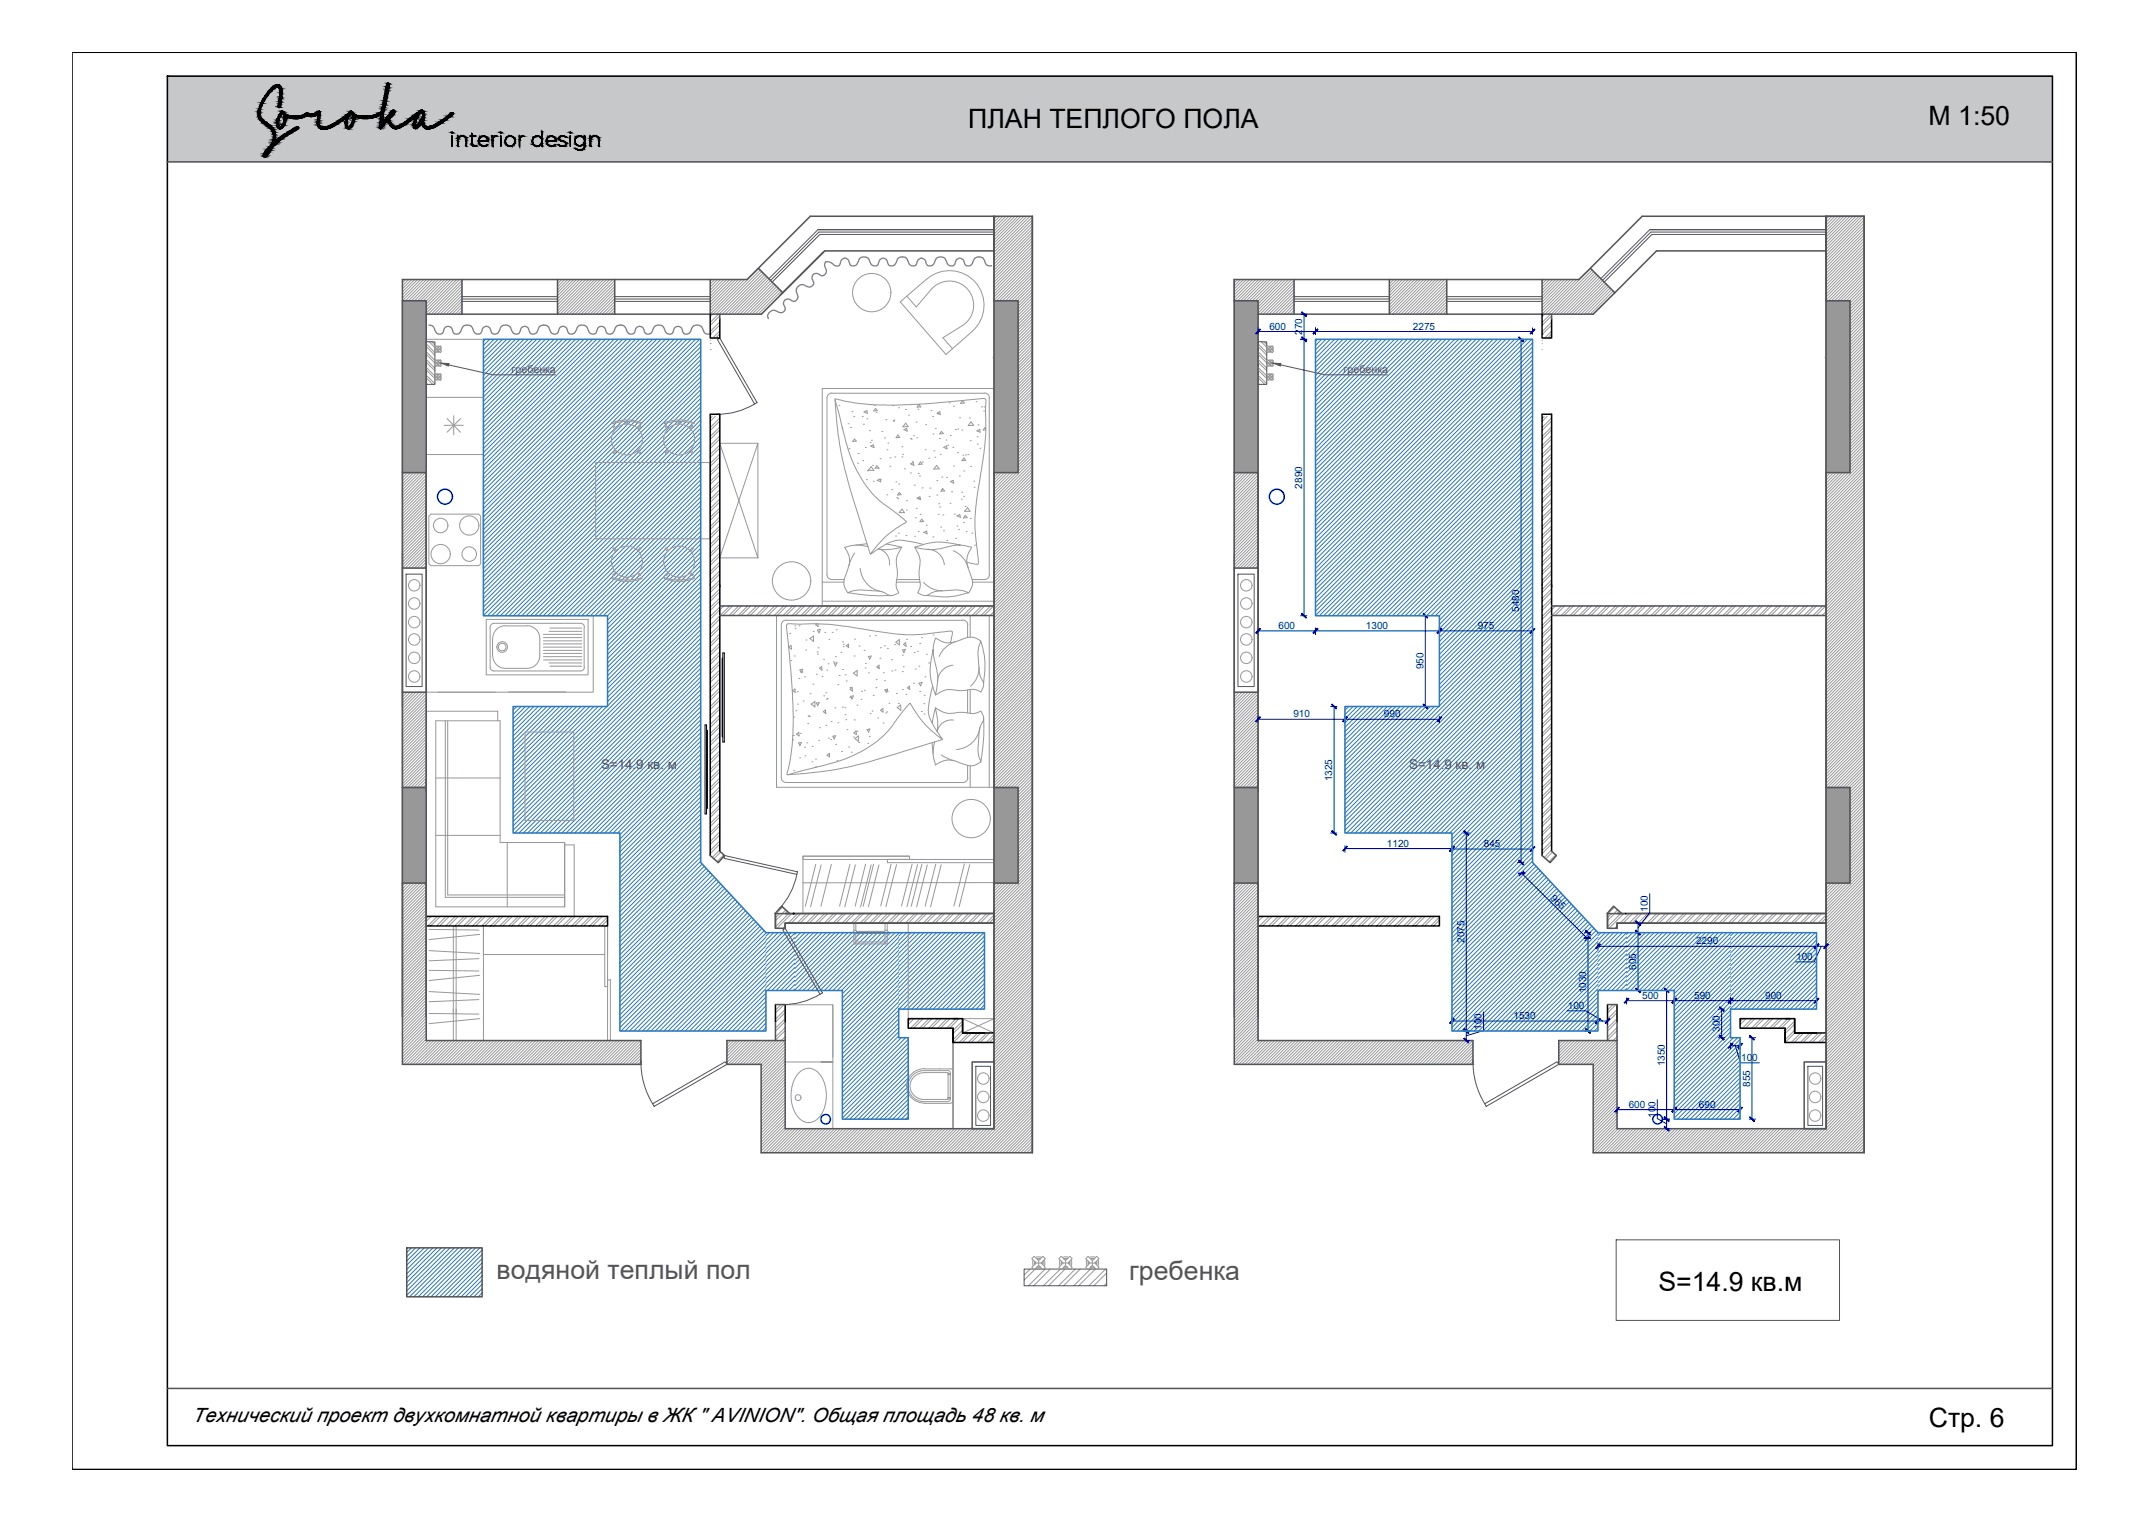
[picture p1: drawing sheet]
<svg xmlns="http://www.w3.org/2000/svg" width="420mm" height="297mm" viewBox="0 0 420 297" stroke-linecap="round" stroke-linejoin="round" font-family="sans-serif">
<defs><g id="words">
<g font-size="5.2">
<text x="189.2" y="25">ПЛАН ТЕПЛОГО ПОЛА</text>
<text x="376.9" y="24.5">М 1:50</text>
<text x="324.1" y="252.2">S=14.9 кв.м</text>
<text x="376.9" y="278.9">Стр. 6</text>
</g>
<g font-size="5.2" fill="#545454">
<text x="97.1" y="250">водяной теплый пол</text>
<text x="220.7" y="250.2">гребенка</text>
</g>
<text font-size="3.9" x="37.6" y="277.9">Технический проект двухкомнатной квартиры в ЖК &quot; AVINION&quot;. Общая площадь 48 кв. м</text>
<g font-size="2.6" fill="#545454">
<text x="117.5" y="150.3">S=14.9 кв. м</text>
<text x="275.4" y="150.3">S=14.9 кв. м</text>
</g>
<g font-size="2.1" fill="#545454">
<text x="100" y="72.9">гребенка</text>
<text x="262.6" y="72.9">гребенка</text>
</g>
<g font-size="2" fill="#000095">
<text x="248.1" y="64.4">600</text>
<text x="254.5" y="65.5" transform="rotate(-90 254.5 65.5)">270</text>
<text x="276.1" y="64.4">2275</text>
<text x="254.5" y="95.5" transform="rotate(-90 254.5 95.5)">2890</text>
<text x="296.9" y="119.6" transform="rotate(-90 296.9 119.6)">5480</text>
<text x="249.8" y="122.9">600</text>
<text x="266.9" y="122.9">1300</text>
<text x="288.8" y="122.9">975</text>
<text x="278.2" y="130.8" transform="rotate(-90 278.2 130.8)">950</text>
<text x="252.8" y="140.2">910</text>
<text x="270.5" y="140.2">990</text>
<text x="260.3" y="152.7" transform="rotate(-90 260.3 152.7)">1325</text>
<text x="271" y="165.5">1120</text>
<text x="290" y="165.5">845</text>
<text x="302.9" y="175.6" transform="rotate(44 302.9 175.6)">965</text>
<text x="322" y="178.2" transform="rotate(-90 322 178.2)">100</text>
<text x="286.2" y="184.3" transform="rotate(-90 286.2 184.3)">2075</text>
<text x="331.5" y="184.5">2290</text>
<text x="319.7" y="189.5" transform="rotate(-90 319.7 189.5)">605</text>
<text x="351" y="187.6">100</text>
<text x="306.4" y="197.2">100</text>
<text x="310" y="194.1" transform="rotate(-90 310 194.1)">1030</text>
<text x="320.9" y="195.2">500</text>
<text x="331.1" y="195.2">590</text>
<text x="345" y="195.2">900</text>
<text x="289.5" y="201.3" transform="rotate(-90 289.5 201.3)">100</text>
<text x="295.8" y="199.2">1530</text>
<text x="336.1" y="201.6" transform="rotate(-90 336.1 201.6)">300</text>
<text x="325.3" y="208.4" transform="rotate(-90 325.3 208.4)">1350</text>
<text x="340.3" y="207.4">100</text>
<text x="342" y="212.4" transform="rotate(-90 342 212.4)">855</text>
<text x="318.3" y="216.5">600</text>
<text x="323.5" y="218.4" transform="rotate(-90 323.5 218.4)">100</text>
<text x="332" y="216.5">690</text>
</g>
</g></defs>
<path d="M32.7 14.9l368.4 16.7v-16.7zM32.7 14.9l368.4 16.7h-368.4z" fill="#c7c8ca" stroke="#c7c8ca" stroke-width=".2"/>
<g fill="none" stroke="#2776bb" stroke-width=".2">
<path d="M94.9 66.3l-.4 .4M95.7 66.3l-1.2 1.2M96.5 66.3l-2 2.1M97.4 66.3l-2.9 2.9M98.2 66.3l-3.7 3.7M99 66.3l-4.5 4.6M99.9 66.3l-5.4 5.4M100.7 66.3l-6.2 6.2M101.5 66.3l-7 7.1M102.4 66.3l-7.9 7.9M103.2 66.3l-8.7 8.8M104.1 66.3l-9.6 9.6"/>
<path d="M104.9 66.3l-10.4 10.4M105.7 66.3l-11.2 11.3M106.6 66.3l-12.1 12.1M107.4 66.3l-12.9 13M108.3 66.3l-13.8 13.8M109.1 66.3l-14.6 14.6M109.9 66.3l-15.4 15.5M110.8 66.3l-16.3 16.3M111.6 66.3l-17.1 17.2M112.5 66.3l-18 18M113.3 66.3l-18.8 18.8M114.1 66.3l-19.6 19.7"/>
<path d="M115 66.3l-20.5 20.5M115.8 66.3l-21.3 21.3M116.6 66.3l-22.1 22.1M117.5 66.3l-23 23M118.3 66.3l-23.8 23.8M119.2 66.3l-24.7 24.7M120 66.3l-25.5 25.5M120.8 66.3l-26.3 26.3M121.7 66.3l-27.2 27.2M122.5 66.3l-28 28M123.3 66.3l-28.8 28.9M124.2 66.3l-29.7 29.7"/>
<path d="M125 66.3l-30.5 30.5M125.8 66.3l-31.3 31.4M126.7 66.3l-32.2 32.2M127.5 66.3l-33 33.1M128.3 66.3l-33.8 33.9M129.2 66.3l-34.7 34.7M130 66.3l-35.5 35.6M130.9 66.3l-36.4 36.4M131.7 66.3l-37.2 37.2M132.5 66.3l-38 38.1M133.4 66.3l-38.9 38.9M134.2 66.3l-39.7 39.8"/>
<path d="M135.1 66.3l-40.6 40.6M135.9 66.3l-41.4 41.4M136.7 66.3l-42.2 42.3M136.9 67l-42.4 42.4M136.9 67.8l-42.4 42.5M136.9 68.6l-42.4 42.5M136.9 69.5l-42.4 42.4M136.9 70.3l-42.4 42.4M136.9 71.1l-42.4 42.5M136.9 72l-42.4 42.4M136.9 72.8l-42.4 42.4M136.9 73.7l-42.4 42.4"/>
<path d="M136.9 74.5l-42.4 42.4M136.9 75.3l-42.4 42.5M136.9 76.2l-42.4 42.4M136.9 77l-42.4 42.4M136.9 77.9l-42.4 42.4M136.9 78.7l-41.6 41.6M136.9 79.5l-40.8 40.8M257.5 66.3l-.4 .4M258.3 66.3l-1.2 1.2M259.1 66.3l-2 2.1M260 66.3l-2.9 2.9M260.8 66.3l-3.7 3.7"/>
<path d="M261.6 66.3l-4.5 4.6M262.5 66.3l-5.4 5.4M263.3 66.3l-6.2 6.2M264.1 66.3l-7 7.1M265 66.3l-7.9 7.9M265.8 66.3l-8.7 8.8M266.6 66.3l-9.5 9.6M267.5 66.3l-10.4 10.4M268.3 66.3l-11.2 11.3M269.2 66.3l-12.1 12.1M270 66.3l-12.9 13M270.8 66.3l-13.7 13.8"/>
<path d="M271.7 66.3l-14.6 14.6M272.5 66.3l-15.4 15.5M273.3 66.3l-16.2 16.3M274.2 66.3l-17.1 17.2M275 66.3l-17.9 18M275.9 66.3l-18.8 18.8M276.7 66.3l-19.6 19.7M277.5 66.3l-20.4 20.5M278.4 66.3l-21.3 21.3M279.2 66.3l-22.1 22.1M280.1 66.3l-23 23M280.9 66.3l-23.8 23.8"/>
<path d="M281.7 66.3l-24.6 24.7M282.6 66.3l-25.5 25.5M283.4 66.3l-26.3 26.3M284.3 66.3l-27.2 27.2M285.1 66.3l-28 28M285.9 66.3l-28.8 28.9M286.8 66.3l-29.7 29.7M287.6 66.3l-30.5 30.5M288.4 66.3l-31.3 31.4M289.2 66.3l-32.1 32.2M290.1 66.3l-33 33.1M290.9 66.3l-33.8 33.9"/>
<path d="M291.8 66.3l-34.7 34.7M292.6 66.3l-35.5 35.6M293.4 66.3l-36.3 36.4M294.3 66.3l-37.2 37.2M295.1 66.3l-38 38.1M296 66.3l-38.9 38.9M296.8 66.3l-39.7 39.8M297.6 66.3l-40.5 40.6M298.5 66.3l-41.4 41.4M299.3 66.3l-42.2 42.3M299.5 67l-42.4 42.4M299.5 67.8l-42.4 42.5"/>
<path d="M299.5 68.6l-42.4 42.5M299.5 69.5l-42.4 42.4M299.5 70.3l-42.4 42.4M299.5 71.1l-42.4 42.5M299.5 72l-42.4 42.4M299.5 72.8l-42.4 42.4M299.5 73.7l-42.4 42.4M299.5 74.5l-42.4 42.4M299.5 75.3l-42.4 42.5M299.5 76.2l-42.4 42.4M299.5 77l-42.4 42.4M299.5 77.9l-42.4 42.4"/>
<path d="M299.5 78.7l-41.7 41.6M299.5 79.5l-40.8 40.8M136.9 80.4l-40 39.9M136.9 81.2l-39.1 39.1M136.9 82.1l-38.3 38.2M136.9 82.9l-37.4 37.4M136.9 83.7l-36.6 36.6M136.9 84.6l-35.8 35.7M136.9 85.4l-34.9 34.9M136.9 86.2l-34.1 34.1M136.9 87.1l-33.2 33.2M136.9 87.9l-32.4 32.4"/>
<path d="M136.9 88.7l-31.6 31.6M136.9 89.6l-30.7 30.7M136.9 90.4l-29.9 29.9M136.9 91.2l-29 29.1M136.9 92.1l-28.2 28.2M136.9 92.9l-27.4 27.4M136.9 93.8l-26.6 26.5M136.9 94.6l-25.7 25.7M136.9 95.4l-24.9 24.9M136.9 96.3l-24.1 24M136.9 97.1l-23.2 23.2M136.9 98l-22.4 22.3"/>
<path d="M136.9 98.8l-21.5 21.5M136.9 99.6l-20.7 20.7M299.5 80.4l-40 39.9M299.5 81.2l-39.1 39.1M299.5 82.1l-38.3 38.2M299.5 82.9l-37.5 37.4M299.5 83.7l-36.6 36.6M299.5 84.6l-35.8 35.7M299.5 85.4l-34.9 34.9M299.5 86.2l-34.1 34.1M299.5 87.1l-33.3 33.2M299.5 87.9l-32.4 32.4"/>
<path d="M299.5 88.7l-31.6 31.6M299.5 89.6l-30.7 30.7M299.5 90.4l-29.9 29.9M299.5 91.2l-29.1 29.1M299.5 92.1l-28.2 28.2M299.5 92.9l-27.4 27.4M299.5 93.8l-26.5 26.5M299.5 94.6l-25.7 25.7M299.5 95.4l-24.9 24.9M299.5 96.3l-24.1 24M299.5 97.1l-23.2 23.2M299.5 98l-22.4 22.3"/>
<path d="M299.5 98.8l-21.6 21.5M299.5 99.6l-20.7 20.7M136.9 100.5l-19.9 19.8M136.9 101.3l-19 19M136.9 102.1l-18.2 18.2M136.9 103l-18.2 18.2M136.9 103.8l-18.2 18.2M136.9 104.7l-18.2 18.1M136.9 105.5l-18.2 18.2M136.9 106.3l-18.2 18.2M136.9 107.2l-18.2 18.2M136.9 108l-18.2 18.2"/>
<path d="M136.9 108.9l-18.2 18.1M136.9 109.7l-18.2 18.2M136.9 110.5l-18.2 18.2M136.9 111.4l-18.2 18.2M136.9 112.2l-18.2 18.2M136.9 113l-18.2 18.2M136.9 113.8l-18.2 18.3M136.9 114.7l-18.2 18.2M136.9 115.5l-18.2 18.2M136.9 116.4l-18.2 18.1M136.9 117.2l-18.2 18.2M136.9 118l-18.2 18.2"/>
<path d="M136.9 118.9l-18.2 18.2M136.9 119.7l-18.2 18.2M299.5 100.5l-19.9 19.8M299.5 101.3l-19 19M299.5 102.1l-18.2 18.2M299.5 103l-18.2 18.2M299.5 103.8l-18.2 18.2M299.5 104.7l-18.2 18.1M299.5 105.5l-18.2 18.2M299.5 106.3l-18.2 18.2M299.5 107.2l-18.2 18.2M299.5 108l-18.2 18.2"/>
<path d="M299.5 108.9l-18.2 18.1M299.5 109.7l-18.2 18.2M299.5 110.5l-18.2 18.2M299.5 111.4l-18.2 18.2M299.5 112.2l-18.2 18.2M299.5 113l-18.2 18.2M299.5 113.8l-18.2 18.3M299.5 114.7l-18.2 18.2M299.5 115.5l-18.2 18.2M299.5 116.4l-18.2 18.1M299.5 117.2l-18.2 18.2M299.5 118l-18.2 18.2"/>
<path d="M299.5 118.9l-18.2 18.2M299.5 119.7l-18.2 18.2M101 138.1l-.7 .7M101.8 138.1l-1.5 1.5M102.7 138.1l-2.4 2.4M103.5 138.1l-3.2 3.2M104.3 138.1l-4 4M105.2 138.1l-4.9 4.9M106 138.1l-5.7 5.7M106.9 138.1l-6.6 6.6M107.7 138.1l-7.4 7.4M108.5 138.1l-8.2 8.2"/>
<path d="M109.4 138.1l-9.1 9.1M110.2 138.1l-9.9 9.9M111.1 138.1l-10.8 10.7M111.9 138.1l-11.6 11.6M112.7 138.1l-12.4 12.4M113.6 138.1l-13.3 13.3M114.4 138.1l-14.1 14.1M115.3 138.1l-15 14.9M116.1 138.1l-15.8 15.8M116.9 138.1l-16.6 16.6M117.8 138.1l-17.5 17.4M118.6 138.1l-18.3 18.3"/>
<path d="M136.9 120.6l-36.6 36.6M136.9 121.4l-36.6 36.6M136.9 122.2l-36.6 36.7M136.9 123.1l-36.6 36.6M136.9 123.9l-36.6 36.6M136.9 124.8l-36.6 36.6M136.9 125.6l-36.6 36.6M136.9 126.4l-36.3 36.4M136.9 127.3l-35.5 35.5M136.9 128.1l-34.6 34.7M136.9 129l-33.8 33.8M136.9 129.8l-33 33"/>
<path d="M136.9 130.6l-32.1 32.2M136.9 131.5l-31.3 31.3M136.9 132.3l-30.4 30.5M136.9 133.1l-29.6 29.7M136.9 134l-28.8 28.8M136.9 134.8l-27.9 28M136.9 135.7l-27.1 27.1M136.9 136.5l-26.3 26.3M136.9 137.3l-25.5 25.5M136.9 138.1l-24.6 24.7M136.9 139l-23.8 23.8M136.9 139.8l-22.9 23"/>
<path d="M263.6 138.1l-.8 .7M264.4 138.1l-1.6 1.5M265.2 138.1l-2.4 2.4M266.1 138.1l-3.3 3.2M266.9 138.1l-4.1 4M267.8 138.1l-5 4.9M268.6 138.1l-5.8 5.7M269.4 138.1l-6.6 6.6M270.3 138.1l-7.5 7.4M271.1 138.1l-8.3 8.2M272 138.1l-9.2 9.1M272.8 138.1l-10 9.9"/>
<path d="M273.6 138.1l-10.8 10.7M274.5 138.1l-11.7 11.6M275.3 138.1l-12.5 12.4M276.2 138.1l-13.4 13.3M277 138.1l-14.2 14.1M277.8 138.1l-15 14.9M278.7 138.1l-15.9 15.8M279.5 138.1l-16.7 16.6M280.3 138.1l-17.5 17.4M281.2 138.1l-18.4 18.3M299.5 120.6l-36.7 36.6M299.5 121.4l-36.7 36.6"/>
<path d="M299.5 122.2l-36.7 36.7M299.5 123.1l-36.7 36.6M299.5 123.9l-36.7 36.6M299.5 124.8l-36.7 36.6M299.5 125.6l-36.7 36.6M299.5 126.4l-36.3 36.4M299.5 127.3l-35.5 35.5M299.5 128.1l-34.7 34.7M299.5 129l-33.8 33.8M299.5 129.8l-33 33M299.5 130.6l-32.1 32.2M299.5 131.5l-31.3 31.3"/>
<path d="M299.5 132.3l-30.5 30.5M299.5 133.1l-29.6 29.7M299.5 134l-28.8 28.8M299.5 134.8l-27.9 28M299.5 135.7l-27.1 27.1M299.5 136.5l-26.3 26.3M299.5 137.3l-25.4 25.5M299.5 138.1l-24.6 24.7M299.5 139l-23.8 23.8M299.5 139.8l-23 23M136.9 140.7l-22.1 22.1M136.9 141.5l-21.3 21.3"/>
<path d="M136.9 142.3l-20.4 20.5M136.9 143.2l-19.6 19.6M136.9 144l-18.7 18.8M136.9 144.8l-17.9 18M136.9 145.7l-17.1 17.1M136.9 146.5l-16.2 16.3M136.9 147.4l-15.8 15.7M136.9 148.2l-15.8 15.8M136.9 149l-15.8 15.8M136.9 149.9l-15.8 15.7M136.9 150.7l-15.8 15.8M136.9 151.6l-15.8 15.7"/>
<path d="M136.9 152.4l-15.8 15.8M136.9 153.2l-15.8 15.8M136.9 154.1l-15.8 15.7M136.9 154.9l-15.8 15.8M136.9 155.8l-15.8 15.7M136.9 156.6l-15.8 15.8M136.9 157.4l-15.8 15.8M136.9 158.3l-15.8 15.7M136.9 159.1l-15.8 15.8M136.9 159.9l-15.8 15.8M299.5 140.7l-22.1 22.1M299.5 141.5l-21.3 21.3"/>
<path d="M299.5 142.3l-20.4 20.5M299.5 143.2l-19.6 19.6M299.5 144l-18.8 18.8M299.5 144.8l-17.9 18M299.5 145.7l-17.1 17.1M299.5 146.5l-16.2 16.3M299.5 147.4l-15.8 15.7M299.5 148.2l-15.8 15.8M299.5 149l-15.8 15.8M299.5 149.9l-15.8 15.7M299.5 150.7l-15.8 15.8M299.5 151.6l-15.8 15.7"/>
<path d="M299.5 152.4l-15.8 15.8M299.5 153.2l-15.8 15.8M299.5 154.1l-15.8 15.7M299.5 154.9l-15.8 15.8M299.5 155.8l-15.8 15.7M299.5 156.6l-15.8 15.8M299.5 157.4l-15.8 15.8M299.5 158.3l-15.8 15.7M299.5 159.1l-15.8 15.8M299.5 159.9l-15.8 15.8M136.9 160.8l-15.8 15.7M136.9 161.6l-15.8 15.7"/>
<path d="M136.9 162.4l-15.8 15.8M136.9 163.3l-15.8 15.7M136.9 164.1l-15.8 15.8M136.9 164.9l-15.8 15.8M136.9 165.8l-15.8 15.7M136.9 166.6l-15.8 15.8M136.9 167.5l-15.8 15.7M136.9 168.3l-15.8 15.7M137.2 168.9l-16.1 16M137.6 169.3l-16.5 16.4M138 169.7l-16.9 16.9M138.4 170.2l-17.3 17.2"/>
<path d="M138.8 170.6l-17.7 17.6M139.2 171l-18.1 18.1M139.6 171.5l-18.5 18.4M140 171.9l-18.9 18.9M140.4 172.3l-19.3 19.3M140.8 172.8l-19.7 19.6M141.3 173.2l-20.2 20.1M141.6 173.6l-20.5 20.5M142.1 174l-21 21M142.4 174.5l-21.3 21.3M142.9 174.9l-21.8 21.7M143.2 175.4l-22.1 22.1"/>
<path d="M143.7 175.8l-22.6 22.5M144.1 176.2l-23 23M144.5 176.7l-23.4 23.3M144.9 177.1l-23.8 23.7M145.3 177.5l-23.9 24M145.7 178l-23.5 23.5M146.1 178.4l-23.1 23.1M146.5 178.8l-22.6 22.7M146.9 179.3l-22.2 22.2M147.3 179.7l-21.8 21.8M299.5 160.8l-15.8 15.7M299.5 161.6l-15.8 15.7"/>
<path d="M299.5 162.4l-15.8 15.8M299.5 163.3l-15.8 15.7M299.5 164.1l-15.8 15.8M299.5 164.9l-15.8 15.8M299.5 165.8l-15.8 15.7M299.5 166.6l-15.8 15.8M299.5 167.5l-15.8 15.7M299.5 168.3l-15.8 15.7M299.8 168.9l-16.1 16M300.2 169.3l-16.5 16.4M300.6 169.7l-16.9 16.9M301 170.2l-17.3 17.2"/>
<path d="M301.4 170.6l-17.7 17.6M301.8 171l-18.1 18.1M302.2 171.5l-18.5 18.4M302.6 171.9l-18.9 18.9M303 172.3l-19.3 19.3M303.4 172.8l-19.7 19.6M303.8 173.2l-20.1 20.1M304.2 173.6l-20.5 20.5M304.6 174l-20.9 21M305 174.5l-21.3 21.3M305.4 174.9l-21.7 21.7M305.8 175.4l-22.1 22.1"/>
<path d="M306.2 175.8l-22.5 22.5M306.6 176.2l-22.9 23M307.1 176.7l-23.4 23.3M307.5 177.1l-23.8 23.7M307.9 177.5l-24 24M308.3 178l-23.5 23.5M308.7 178.4l-23.1 23.1M309.1 178.8l-22.6 22.7M309.5 179.3l-22.2 22.2M309.9 179.7l-21.8 21.8M147.7 180.1l-21.3 21.4M148.1 180.6l-20.9 20.9"/>
<path d="M148.5 181l-20.5 20.5M148.9 181.4l-20 20.1M149.3 181.9l-19.6 19.6M149.7 182.3l-19.2 19.2M149.7 183.1l-18.3 18.4M149.7 184l-17.5 17.5M149.7 184.8l-16.6 16.7M149.7 185.7l-15.8 15.8M149.7 186.5l-15 15M149.7 187.3l-14.1 14.2M149.7 188.2l-13.3 13.3M149.7 189l-12.4 12.5"/>
<path d="M149.7 189.9l-11.6 11.6M149.7 190.7l-10.8 10.8M149.7 191.5l-9.9 10M149.7 192.4l-9.1 9.1M149.7 193.2l-8.3 8.3M149.7 194.1l-7.4 7.4M149.7 194.9l-6.6 6.6M149.7 195.7l-5.7 5.8M149.7 196.6l-4.9 4.9M149.7 197.4l-4.1 4.1M149.7 198.3l-3.2 3.2M149.7 199.1l-2.4 2.4"/>
<path d="M149.7 199.9l-1.5 1.6M150.4 182.3l-.7 .6M151.2 182.3l-1.5 1.5M152 182.3l-2.3 2.3M152.9 182.3l-3.2 3.2M153.7 182.3l-4 4M154.6 182.3l-4.9 4.8M155.3 182.4l-5.6 5.6M155.3 183.2l-5.6 5.6M155.3 184l-5.6 5.7M155.3 184.9l-5.6 5.6M155.3 188.2l-5.3 5.4"/>
<path d="M155.3 191.6l-2 2M155.3 185.7l-5.6 5.6M155.3 186.6l-5.6 5.6M155.3 187.4l-5.6 5.6M155.3 189.1l-4.5 4.5M155.3 189.9l-3.6 3.7M155.3 190.8l-2.8 2.8M155.3 192.4l-1.1 1.2M155.3 193.3l-.3 .3M155.6 182.3l-.3 .3M156.4 182.3l-1.1 1.1M157.3 182.3l-2 2"/>
<path d="M158.1 182.3l-2.8 2.8M159 182.3l-3.7 3.6M159.8 182.3l-4.5 4.5M160.6 182.3l-5.3 5.3M161.5 182.3l-6.2 6.1M162.3 182.3l-7 7M163.2 182.3l-7.9 7.8M164 182.3l-8.7 8.7M164.8 182.3l-9.5 9.5M165.7 182.3l-10.4 10.3M166.5 182.3l-11.2 11.2M167.4 182.3l-11.3 11.3"/>
<path d="M168.2 182.3l-11.3 11.3M169 182.3l-11.2 11.3M169.9 182.3l-11.3 11.3M170.7 182.3l-11.3 11.3M171.5 182.3l-11.2 11.3M172.4 182.3l-11.3 11.3M173.2 182.3l-11.3 11.3M174.1 182.3l-11.3 11.3M174.9 182.3l-11.3 11.3M175.6 182.4l-11.1 11.2M175.6 183.2l-11 11M175.6 184l-11 11"/>
<path d="M175.6 184.9l-11 11M175.6 185.7l-11 11M175.6 186.5l-11 11M175.6 187.4l-11 11M175.6 188.2l-11 11M175.6 189.1l-11 11M175.6 189.9l-11 11M175.6 190.7l-11 11M175.6 191.6l-11 11M175.6 192.4l-11 11M175.6 193.3l-11 11M175.6 194.1l-11 11"/>
<path d="M175.6 194.9l-11 11M175.6 195.8l-11 11M175.6 196.6l-11 11M175.6 197.5l-11 11M175.6 198.3l-11 11M175.6 199.1l-11 11M175.6 200l-11 11M176.3 182.3l-.7 .7M177.2 182.3l-1.6 1.5M178 182.3l-2.4 2.4M178.8 182.3l-3.2 3.2M179.7 182.3l-4.1 4"/>
<path d="M180.5 182.3l-4.9 4.9M181.4 182.3l-5.8 5.7M182.2 182.3l-6.6 6.6M183 182.3l-7.4 7.4M183.9 182.3l-8.3 8.2M184.7 182.3l-9.1 9.1M185.6 182.3l-10 9.9M186.4 182.3l-10.8 10.8M187.2 182.3l-11.6 11.6M188.1 182.3l-12.5 12.4M188.9 182.3l-13.3 13.3M189.8 182.3l-14.2 14.1"/>
<path d="M190.6 182.3l-14.9 14.9M191.4 182.3l-14.9 14.9M192.3 182.3l-15 14.9M192.4 182.9l-14.2 14.3M192.4 183.8l-13.4 13.4M192.4 184.6l-12.5 12.6M192.4 185.5l-11.7 11.7M192.4 186.3l-10.9 10.9M192.4 187.1l-10 10.1M192.4 188l-9.2 9.2M192.4 188.8l-8.3 8.4M192.4 189.7l-7.5 7.5"/>
<path d="M192.4 190.5l-6.7 6.7M192.4 191.3l-5.9 5.9M192.4 192.2l-5 5M192.4 193l-4.2 4.2M192.4 193.8l-3.4 3.4M192.4 194.7l-2.5 2.5M192.4 195.5l-1.7 1.7M192.4 196.4l-.8 .8M310.3 180.1l-21.3 21.4M310.7 180.6l-20.9 20.9M311.1 181l-20.5 20.5M311.5 181.4l-20 20.1"/>
<path d="M311.9 181.9l-19.6 19.6M312.3 182.3l-19.2 19.2M312.3 183.1l-18.3 18.4M312.3 184l-17.5 17.5M312.3 184.8l-16.7 16.7M312.3 185.7l-15.8 15.8M312.3 186.5l-15 15M312.3 187.3l-14.1 14.2M312.3 188.2l-13.3 13.3M312.3 189l-12.5 12.5M312.3 189.9l-11.6 11.6M312.3 190.7l-10.8 10.8"/>
<path d="M312.3 191.5l-10 10M312.3 192.4l-9.1 9.1M312.3 193.2l-8.3 8.3M312.3 194.1l-7.4 7.4M312.3 194.9l-6.6 6.6M312.3 195.7l-5.8 5.8M312.3 196.6l-4.9 4.9M312.3 197.4l-4.1 4.1M312.3 198.3l-3.2 3.2M312.3 199.1l-2.4 2.4M312.3 199.9l-1.6 1.6M312.9 182.3l-.6 .6"/>
<path d="M313.7 182.3l-1.4 1.4M314.5 182.3l-2.2 2.2M315.4 182.3l-3.1 3M316.2 182.3l-3.9 3.9M317.1 182.3l-4.8 4.7M317.9 182.3l-5.6 5.6M317.9 183.1l-5.6 5.6M317.9 184l-5.6 5.5M317.9 184.8l-5.6 5.6M317.9 185.6l-5.6 5.6M317.9 186.5l-5.6 5.6M317.9 187.3l-5.6 5.6"/>
<path d="M317.9 188.1l-5.5 5.5M317.9 189l-4.6 4.6M317.9 189.8l-3.8 3.8M317.9 190.6l-2.9 3M317.9 191.5l-2.1 2.1M317.9 192.3l-1.3 1.3M317.9 193.2l-.4 .4M318.2 182.3l-.3 .3M319.1 182.3l-1.2 1.1M319.9 182.3l-2 2M320.7 182.3l-2.8 2.8M321.5 182.3l-3.6 3.6"/>
<path d="M322.4 182.3l-4.5 4.5M323.2 182.3l-5.3 5.3M324.1 182.3l-6.2 6.1M324.9 182.3l-7 7M325.7 182.3l-7.8 7.8M326.6 182.3l-8.7 8.7M327.4 182.3l-9.5 9.5M328.2 182.3l-10.3 10.3M329.1 182.3l-11.2 11.2M329.9 182.3l-11.3 11.3M330.8 182.3l-11.3 11.3M331.6 182.3l-11.3 11.3"/>
<path d="M332.4 182.3l-11.2 11.3M333.3 182.3l-11.3 11.3M334.1 182.3l-11.3 11.3M335 182.3l-11.3 11.3M335.8 182.3l-11.3 11.3M336.6 182.3l-11.2 11.3M337.5 182.3l-11.3 11.3M338.2 182.4l-11.2 11.2M338.2 183.2l-11 11M338.2 184l-11 11M338.2 184.9l-11 11M338.2 185.7l-11 11"/>
<path d="M338.2 186.5l-11 11M338.2 187.4l-11 11M338.2 188.2l-11 11M338.2 189.1l-11 11M338.2 189.9l-11 11M338.2 190.7l-11 11M338.2 191.6l-11 11M338.2 192.4l-11 11M338.2 193.3l-11 11M338.2 194.1l-11 11M338.2 194.9l-11 11M338.2 195.8l-11 11"/>
<path d="M338.2 196.6l-11 11M338.2 197.5l-11 11M338.2 198.3l-11 11M338.2 199.1l-11 11M338.2 200l-11 11M338.8 182.3l-.6 .6M339.7 182.3l-1.5 1.4M340.5 182.3l-2.3 2.2M341.3 182.3l-3.1 3.1M342.2 182.3l-4 3.9M343 182.3l-4.8 4.8M343.9 182.3l-5.7 5.6"/>
<path d="M344.7 182.3l-6.5 6.4M345.5 182.3l-7.3 7.3M346.4 182.3l-8.2 8.1M347.2 182.3l-9 9M348.1 182.3l-9.9 9.8M348.9 182.3l-10.7 10.6M349.7 182.3l-11.5 11.5M350.5 182.3l-12.3 12.3M351.4 182.3l-13.2 13.2M352.2 182.3l-14 14M353 182.3l-14.8 14.8M353.9 182.3l-14.9 14.9"/>
<path d="M354.7 182.3l-14.9 14.9M355 182.9l-14.4 14.3M355 183.7l-13.5 13.5M355 184.5l-12.7 12.7M355 185.3l-11.8 11.9M355 186.2l-11 11M355 187l-10.2 10.2M355 187.9l-9.3 9.3M355 188.7l-8.5 8.5M355 189.5l-7.6 7.7M355 190.4l-6.8 6.8M355 191.2l-6 6"/>
<path d="M355 192.1l-5.1 5.1M355 192.9l-4.3 4.3M355 193.7l-3.5 3.5M355 194.6l-2.6 2.6M355 195.4l-1.8 1.8M355 196.2l-.9 1M355 197.1l-.1 .1M149.7 200.8l-.7 .7M175.6 200.8l-11 11M175.6 201.6l-11 11.1M175.6 202.5l-11 11M176.1 202.8l-11.5 11.5"/>
<path d="M177 202.8l-12.4 12.4M177.5 203.1l-12.9 12.9M177.5 203.9l-12.9 12.9M177.5 204.8l-12.9 12.8M177.5 205.6l-12.9 12.9M177.5 206.5l-12.3 12.2M177.5 207.3l-11.4 11.4M177.5 208.1l-10.6 10.6M177.5 209l-9.7 9.7M177.5 209.8l-8.9 8.9M177.5 210.7l-8.1 8M177.5 211.5l-7.2 7.2"/>
<path d="M177.5 212.3l-6.4 6.4M177.5 213.2l-5.6 5.5M177.5 214l-4.8 4.7M177.5 214.9l-3.9 3.8M177.5 215.7l-3.1 3M177.5 216.5l-2.2 2.2M177.5 217.4l-1.4 1.3M177.5 218.2l-.6 .5M312.3 200.8l-.7 .7M338.2 200.8l-11 11M338.2 201.6l-11 11.1M338.2 202.5l-11 11"/>
<path d="M338.7 202.8l-11.5 11.5M339.6 202.8l-12.4 12.4M340 203.1l-12.8 12.9M340 203.9l-12.8 12.9M340 204.8l-12.8 12.8M340 205.6l-12.8 12.9M340 206.5l-12.2 12.2M340 207.3l-11.3 11.4M340 208.1l-10.5 10.6M340 209l-9.7 9.7M340 209.8l-8.8 8.9M340 210.7l-8 8"/>
<path d="M340 211.5l-7.1 7.2M340 212.3l-6.3 6.4M340 213.2l-5.5 5.5M340 214l-4.6 4.7M340 214.9l-3.8 3.8M340 215.7l-3 3M340 216.5l-2.2 2.2M340 217.4l-1.3 1.3M340 218.2l-.5 .5M79.6 243.9h-.1M80.4 243.9l-.9 .8M81.2 243.9l-1.7 1.7"/>
<path d="M82.1 243.9l-2.6 2.5M82.9 243.9l-3.4 3.3M83.8 243.9l-4.3 4.2M84.6 243.9l-5.1 5M85.4 243.9l-5.9 5.9M86.3 243.9l-6.8 6.7M87.1 243.9l-7.6 7.5M88 243.9l-8.5 8.4M88.8 243.9l-9.3 9.2M89.6 243.9l-9.6 9.5M90.5 243.9l-9.6 9.5M91.3 243.9l-9.6 9.5"/>
<path d="M92.1 243.9l-9.5 9.5M92.9 243.9l-9.5 9.5M93.8 243.9l-9.6 9.5M94.2 244.3l-9.1 9.1M94.2 245.1l-8.3 8.3M94.2 246l-7.5 7.4M94.2 246.8l-6.6 6.6M94.2 247.6l-5.8 5.8M94.2 248.5l-4.9 4.9M94.2 249.3l-4.1 4.1M94.2 250.1l-3.3 3.3M94.2 251l-2.4 2.4"/>
<path d="M94.2 251.8l-1.6 1.6M94.2 252.7l-.7 .7"/>
</g>
<path d="M14.1 10.2h391.7v277h-391.7zM32.7 14.9h368.4v267.6h-368.4z" fill="none" stroke="#000" stroke-width=".3"/>
<path d="M79.5 243.9h14.7v9.5h-14.7z" fill="none" stroke="#545454" stroke-width=".3"/>
<g fill="none" stroke="#989898" stroke-width=".2">
<path d="M78.7 54.6l-.1 .1M79.3 54.6l-.7 .7M79.9 54.6l-1.3 1.3M80.5 54.6l-1.9 1.8M81.1 54.6l-2.5 2.4M81.6 54.6l-3 3M82.2 54.6l-3.6 3.6M82.8 54.6l-4.2 4.2M83.4 54.6l-4.2 4.2M84 54.6l-4.2 4.2M84.6 54.6l-4.2 4.2M85.2 54.6l-4.2 4.2"/>
<path d="M85.7 54.6l-4.1 4.2M86.3 54.6l-4.1 4.2M86.9 54.6l-4.2 4.2M87.5 54.6l-4.2 4.3M88.1 54.6l-4.8 4.8M88.7 54.6l-5.4 5.4M89.3 54.6l-6 6M89.8 54.6l-6.5 6.6M90.3 54.8l-6.6 6.6M90.3 55.3l-6 6.1M90.3 55.9l-5.5 5.5M90.3 56.5l-4.9 4.9"/>
<path d="M90.3 57.1l-4.3 4.3M90.3 57.7l-3.7 3.7M90.3 58.3l-3.1 3.1M90.3 58.9l-2.5 2.5M90.3 59.5l-2 1.9M109.2 54.6l-.2 .3M109.8 54.6l-.8 .9M110.3 54.6l-1.3 1.5M110.9 54.6l-1.9 2.1M111.5 54.6l-2.5 2.6M112.1 54.6l-3.1 3.2M112.7 54.6l-3.7 3.8"/>
<path d="M113.3 54.6l-4.3 4.4M113.9 54.6l-4.9 5M114.5 54.6l-5.5 5.6M115 54.6l-6 6.2M115.6 54.6l-6.6 6.7M116.2 54.6l-6.7 6.8M116.8 54.6l-6.7 6.8M117.4 54.6l-6.8 6.8M118 54.6l-6.8 6.8M118.6 54.6l-6.8 6.8M119.2 54.6l-6.8 6.8M119.7 54.6l-6.7 6.8"/>
<path d="M120.1 54.8l-6.5 6.6M120.1 55.4l-5.9 6M120.1 56l-5.3 5.4M120.1 56.6l-4.8 4.8M120.1 57.2l-4.2 4.2M120.1 57.8l-3.6 3.6M120.1 58.3l-3 3.1M120.1 58.9l-2.4 2.5M120.1 59.5l-1.8 1.9M139.1 54.6l-.3 .3M139.7 54.6l-.9 .9M140.2 54.6l-1.4 1.5"/>
<path d="M140.8 54.6l-2 2.1M141.4 54.6l-2.6 2.7M142 54.6l-3.2 3.3M142.6 54.6l-3.8 3.8M143.2 54.6l-4.4 4.4M143.7 54.6l-4.9 5M144.3 54.6l-5.5 5.6M144.9 54.6l-6.1 6.2M145.5 54.6l-6.7 6.8M148.3 52.5l-9 8.9M148.6 52.8l-8.7 8.6M148.9 53.1l-8.4 8.3"/>
<path d="M149.2 53.4l-8.1 8M149.5 53.7l-7.8 7.7M149.8 53.9l-7.5 7.5M150 54.2l-7.1 7.2M150.3 54.5l-6.8 6.9M150.6 54.8l-6.6 6.6M150.9 55.1l-6.3 6.3M151.2 55.4l-6 6M151.5 55.7l-5.7 5.7M151.8 56l-5.4 5.4M152.1 56.3l-5.1 5.1M152.4 56.6l-4.8 4.8"/>
<path d="M152.7 56.9l-4.5 4.5M153 57.2l-4.3 4.2M194.8 42.3l-.5 .5M195.4 42.3l-1.1 1.1M196 42.3l-1.7 1.7M196.6 42.3l-2.3 2.3M197.2 42.3l-2.9 2.9M197.8 42.3l-3.5 3.5M198.4 42.3l-4.1 4M199 42.3l-4.7 4.6M199.5 42.3l-5.2 5.2M200.1 42.3l-5.8 5.8"/>
<path d="M200.7 42.3l-6.4 6.4M201.3 42.3l-7 7M201.7 42.4l-7.4 7.5M201.7 43l-7.4 7.4M201.7 43.6l-7.4 7.4M201.7 44.2l-7.4 7.4M201.7 44.8l-7.4 7.4M201.7 45.4l-7.4 7.4M201.7 45.9l-7.4 7.5M201.7 46.5l-7.4 7.5M201.7 47.1l-7.4 7.4M201.7 47.7l-7.4 7.4"/>
<path d="M201.7 48.3l-7.4 7.4M201.7 48.9l-7.4 7.4M201.7 49.4l-7.4 7.5M201.7 50l-7.4 7.5M201.7 50.6l-7.4 7.5M201.7 51.2l-7.4 7.4M201.7 51.8l-7 7M201.7 52.4l-6.4 6.4M201.7 53l-5.8 5.8M201.7 53.5l-5.2 5.3M201.7 54.1l-4.6 4.7M201.7 54.7l-4 4.1"/>
<path d="M201.7 55.3l-3.4 3.5M201.7 55.9l-2.9 2.9M201.7 56.5l-2.7 2.8M201.7 57.1l-2.7 2.8M201.7 57.6l-2.7 2.8M201.7 58.2l-2.7 2.8M201.7 58.8l-2.7 2.8M201.7 59.4l-2.7 2.8M241.3 54.6l-.1 .1M241.9 54.6l-.7 .7M242.4 54.6l-1.2 1.3M243 54.6l-1.8 1.8"/>
<path d="M243.6 54.6l-2.4 2.4M244.2 54.6l-3 3M244.8 54.6l-3.6 3.6M245.4 54.6l-4.2 4.2M246 54.6l-4.2 4.2M246.5 54.6l-4.1 4.2M247.1 54.6l-4.1 4.2M247.7 54.6l-4.1 4.2M248.3 54.6l-4.1 4.2M248.9 54.6l-4.1 4.2M249.5 54.6l-4.2 4.2M250 54.6l-4.1 4.3"/>
<path d="M250.6 54.6l-4.7 4.8M251.2 54.6l-5.3 5.4M251.8 54.6l-5.9 6M252.4 54.6l-6.5 6.6M252.9 54.8l-6.7 6.6M252.9 55.3l-6.1 6.1M252.9 55.9l-5.5 5.5M252.9 56.5l-4.9 4.9M252.9 57.1l-4.3 4.3M252.9 57.7l-3.7 3.7M252.9 58.3l-3.1 3.1M252.9 58.9l-2.6 2.5"/>
<path d="M252.9 59.5l-2 1.9M271.8 54.6l-.3 .3M272.4 54.6l-.9 .9M273 54.6l-1.5 1.5M273.5 54.6l-2 2.1M274.1 54.6l-2.6 2.6M274.7 54.6l-3.2 3.2M275.3 54.6l-3.8 3.8M275.9 54.6l-4.4 4.4M276.5 54.6l-5 5M277.1 54.6l-5.6 5.6M277.6 54.6l-6.1 6.2"/>
<path d="M278.2 54.6l-6.7 6.7M278.8 54.6l-6.7 6.8M279.4 54.6l-6.8 6.8M280 54.6l-6.8 6.8M280.6 54.6l-6.8 6.8M281.1 54.6l-6.7 6.8M281.7 54.6l-6.7 6.8M282.3 54.6l-6.7 6.8M282.7 54.8l-6.6 6.6M282.7 55.4l-6 6M282.7 56l-5.4 5.4M282.7 56.6l-4.8 4.8"/>
<path d="M282.7 57.2l-4.2 4.2M282.7 57.8l-3.6 3.6M282.7 58.3l-3 3.1M282.7 58.9l-2.5 2.5M282.7 59.5l-1.9 1.9M301.7 54.6l-.3 .3M302.2 54.6l-.8 .9M302.8 54.6l-1.4 1.5M303.4 54.6l-2 2.1M304 54.6l-2.6 2.7M304.6 54.6l-3.2 3.3M305.2 54.6l-3.8 3.8"/>
<path d="M305.8 54.6l-4.4 4.4M306.4 54.6l-5 5M306.9 54.6l-5.5 5.6M307.5 54.6l-6.1 6.2M308.1 54.6l-6.7 6.8M310.8 52.5l-8.9 8.9M311.1 52.8l-8.6 8.6M311.4 53.1l-8.3 8.3M311.7 53.4l-8 8M312 53.7l-7.7 7.7M312.3 53.9l-7.4 7.5M312.6 54.2l-7.1 7.2"/>
<path d="M312.9 54.5l-6.8 6.9M313.2 54.8l-6.6 6.6M313.5 55.1l-6.3 6.3M313.8 55.4l-6 6M314.1 55.7l-5.7 5.7M314.4 56l-5.4 5.4M314.6 56.3l-5 5.1M314.9 56.6l-4.7 4.8M315.2 56.9l-4.4 4.5M315.5 57.2l-4.2 4.2M357.4 42.3l-.5 .5M358 42.3l-1.1 1.1"/>
<path d="M358.6 42.3l-1.7 1.7M359.2 42.3l-2.3 2.3M359.8 42.3l-2.9 2.9M360.3 42.3l-3.4 3.5M360.9 42.3l-4 4M361.5 42.3l-4.6 4.6M362.1 42.3l-5.2 5.2M362.7 42.3l-5.8 5.8M363.3 42.3l-6.4 6.4M363.8 42.3l-6.9 7M364.3 42.4l-7.4 7.5M364.3 43l-7.4 7.4"/>
<path d="M364.3 43.6l-7.4 7.4M364.3 44.2l-7.4 7.4M364.3 44.8l-7.4 7.4M364.3 45.4l-7.4 7.4M364.3 45.9l-7.4 7.5M364.3 46.5l-7.4 7.5M364.3 47.1l-7.4 7.4M364.3 47.7l-7.4 7.4M364.3 48.3l-7.4 7.4M364.3 48.9l-7.4 7.4M364.3 49.4l-7.4 7.5M364.3 50l-7.4 7.5"/>
<path d="M364.3 50.6l-7.4 7.5M364.3 51.2l-7.4 7.4M364.3 51.8l-7 7M364.3 52.4l-6.4 6.4M364.3 53l-5.8 5.8M364.3 53.5l-5.2 5.3M364.3 54.1l-4.7 4.7M364.3 54.7l-4.1 4.1M364.3 55.3l-3.5 3.5M364.3 55.9l-2.9 2.9M364.3 56.5l-2.8 2.8M364.3 57.1l-2.8 2.8"/>
<path d="M364.3 57.6l-2.8 2.8M364.3 58.2l-2.8 2.8M364.3 58.8l-2.8 2.8M364.3 59.4l-2.8 2.8M83.3 67.2l1.6 1.7M83.3 68.7l1.6 1.7M83.3 70.2l1.6 1.7M83.3 71.8l1.7 1.7M83.3 73.3l1.7 1.7M83.3 74.9l.3 .2M83.3 67.7l1.6 1.7M83.3 69.2l1.6 1.7"/>
<path d="M83.3 70.8l1.7 1.6M83.3 72.3l1.7 1.7M83.3 73.8l1.3 1.3M83.8 66.8l1.1 1.1M84.4 66.8l.5 .6M84.9 71.4l.5-.4h.4l.5 .4-.3 .2-.4-.4-.4 .4zM84.9 74.1l.5-.4h.4l.5 .4-.3 .3-.4-.5-.4 .5zM84.9 67.8l.3-.2 .4 .4 .4-.4 .3 .2-.5 .5h-.4zM85.1 70.6v.6M85.1 73.4v.6M85.1 67.9v.6M85.2 73.5v.3"/>
<path d="M85.2 68.1v.3v-.3M85.2 71.1v-.3v.3M85.3 70.4h.6M85.3 71.5h.6M85.3 73.1h.6M85.3 74.2h.6M85.3 68.8h.6M85.3 67.7h.6M85.4 71l-.5-.5 .3-.2 .4 .4v.5M85.4 73.7l-.5-.5 .3-.2 .4 .4v.5M85.4 73.2h.4M85.4 74.1h.4"/>
<path d="M85.4 68.6h.4M85.4 67.8h.4M85.5 73.3h.2M85.5 74h.2M85.5 68.6h.2M85.5 67.9h.2M85.6 70.7l.4-.4 .3 .2-.5 .5M85.6 73.4l.4-.4 .3 .2-.5 .5M85.6 68v.5l-.4 .4-.3-.2 .5-.4M85.7 71.3l-.3 .1h.4M85.8 70.5h-.4l.3 .1M85.8 68.3l.5 .4-.3 .2-.4-.4"/>
<path d="M86 70.8v.3M86 73.5v.3M86 68.1v.3M86.1 70.6v.6M86.1 73.4v.6M86.1 67.9v.6M90.3 60l-1.4 1.4M90.3 60.6l-.8 .8M90.3 61.2l-.2 .2M120.1 60.1l-1.2 1.3M120.1 60.7l-.7 .7M120.1 61.3l-.1 .1"/>
<path d="M138.8 68.3h.1M138.8 65.4h.1M138.8 67.1h.1M138.8 66.5v.1M139.3 61.4l-.5 .5M140.4 61.4l-1.6 1.6M140.7 62.9l-1.9 1.9M140.7 64.7l-1.4 1.4M140.7 61.7l-1.9 1.9M140.7 63.5l-1.9 1.8M140.7 65.2l-.8 .9M201.7 60l-2.7 2.8"/>
<path d="M201.7 60.6l-2.7 2.8M201.7 61.1l-2.7 2.9M201.7 61.7l-2.7 2.8M201.7 62.3l-2.7 2.8M201.7 62.9l-2.7 2.8M201.7 63.5l-2.7 2.8M201.7 64.1l-2.7 2.8M201.7 64.7l-2.7 2.8M201.7 65.2l-2.7 2.9M201.7 65.8l-2.7 2.8M201.7 66.4l-2.7 2.8M201.7 67l-2.7 2.8"/>
<path d="M201.7 67.6l-2.7 2.8M201.7 68.2l-2.7 2.8M201.7 68.8l-2.7 2.8M201.7 69.4l-2.7 2.8M201.7 69.9l-2.7 2.8M201.7 70.5l-2.7 2.8M201.7 71.1l-2.7 2.8M201.7 71.7l-2.7 2.8M201.7 72.3l-2.7 2.8M201.7 72.9l-2.7 2.8M201.7 73.5l-2.7 2.8M201.7 74.1l-2.7 2.7"/>
<path d="M201.7 74.6l-2.7 2.8M201.7 75.2l-2.7 2.8M201.7 75.8l-2.7 2.8M201.7 76.4l-2.7 2.8M201.7 77l-2.7 2.8M201.7 77.6l-2.7 2.8M201.7 78.2l-2.7 2.8M201.7 78.8l-2.7 2.7M201.7 79.3l-2.7 2.8M201.7 79.9l-2.7 2.8M245.9 67.2l1.7 1.7M245.9 68.7l1.7 1.7"/>
<path d="M245.9 70.2l1.7 1.7M245.9 71.8l1.7 1.7M245.9 73.3l1.7 1.7M245.9 67.7l1.7 1.7M245.9 69.2l1.7 1.7M245.9 70.8l1.7 1.6M245.9 72.3l1.7 1.7M245.9 73.8l1.3 1.3M245.9 74.9l.3 .2M246.5 66.8l1.1 1.1M247 66.8l.6 .6M247.5 67.8l.2-.2 .5 .4 .4-.4 .3 .2-.5 .5h-.5z"/>
<path d="M247.7 70.6v.6M247.7 73.4v.6M247.7 67.9v.6M247.8 70.8v.3M247.8 73.5v.3M247.8 68.1v.3M247.9 70.4h.6M247.9 71.5h.6M247.9 73.1h.6M247.9 74.2h.6M247.9 68.8h.6M247.9 67.7h.6"/>
<path d="M247.9 71h.5l.5 .4-.3 .2-.4-.4-.5 .4-.2-.2zM247.9 71l-.4-.5 .2-.2 .5 .4v.5M247.9 73.7h.5l.5 .4-.3 .3-.4-.5-.5 .5-.2-.3zM247.9 73.7l-.4-.5 .2-.2 .5 .4v.5M248 70.5h.4M248 71.4h.4M248 73.2h.4M248 74.1h.4M248 68.6h.4M248 67.8h.4M248.1 70.6h.2M248.1 71.3h.2"/>
<path d="M248.1 73.3h.2M248.1 74h.2M248.1 68.6h.2M248.1 67.9h.2M248.2 70.7l.4-.4 .3 .2-.5 .5M248.2 73.4l.4-.4 .3 .2-.5 .5M248.2 68v.5l-.5 .4-.2-.2 .4-.4M248.4 68.3l.5 .4-.3 .2-.4-.4M248.6 70.8v.3M248.6 73.5v.3M248.6 68.1v.3M248.7 70.6v.6"/>
<path d="M248.7 73.4v.6M248.7 67.9v.6M252.9 60l-1.4 1.4M252.9 60.6l-.8 .8M252.9 61.2l-.2 .2M282.7 60.1l-1.3 1.3M282.7 60.7l-.7 .7M282.7 61.3l-.1 .1M301.4 65.4h.1M301.4 68.3h.1M301.4 67.1h.1M301.4 66.5v.1"/>
<path d="M301.8 61.4l-.4 .5M303 61.4l-1.6 1.6M303.2 62.9l-1.8 1.9M303.2 64.7l-1.3 1.4M303.2 61.7l-1.8 1.9M303.2 63.5l-1.8 1.8M303.2 65.2l-.7 .9M364.3 60l-2.8 2.8M364.3 60.6l-2.8 2.8M364.3 61.1l-2.8 2.9M364.3 61.7l-2.8 2.8M364.3 62.3l-2.8 2.8"/>
<path d="M364.3 62.9l-2.8 2.8M364.3 63.5l-2.8 2.8M364.3 64.1l-2.8 2.8M364.3 64.7l-2.8 2.8M364.3 65.2l-2.8 2.9M364.3 65.8l-2.8 2.8M364.3 66.4l-2.8 2.8M364.3 67l-2.8 2.8M364.3 67.6l-2.8 2.8M364.3 68.2l-2.8 2.8M364.3 68.8l-2.8 2.8M364.3 69.4l-2.8 2.8"/>
<path d="M364.3 69.9l-2.8 2.8M364.3 70.5l-2.8 2.8M364.3 71.1l-2.8 2.8M364.3 71.7l-2.8 2.8M364.3 72.3l-2.8 2.8M364.3 72.9l-2.8 2.8M364.3 73.5l-2.8 2.8M364.3 74.1l-2.8 2.7M364.3 74.6l-2.8 2.8M364.3 75.2l-2.8 2.8M364.3 75.8l-2.8 2.8M364.3 76.4l-2.8 2.8"/>
<path d="M364.3 77l-2.8 2.8M364.3 77.6l-2.8 2.8M364.3 78.2l-2.8 2.8M364.3 78.8l-2.8 2.7M364.3 79.3l-2.8 2.8M364.3 79.9l-2.8 2.8M79.1 92.3l-.5 .5M79.7 92.3l-1.1 1.1M80.2 92.3l-1.6 1.7M80.8 92.3l-2.2 2.3M81.4 92.3l-2.8 2.8M82 92.3l-3.4 3.4"/>
<path d="M82.6 92.3l-4 4M83.2 92.3l-4.6 4.6M83.3 92.9l-4.7 4.6M83.3 93.4l-4.7 4.7M83.3 94l-4.7 4.7M83.3 94.6l-4.7 4.6M83.3 95.2l-4.7 4.6M83.3 95.8l-4.7 4.6M83.3 96.4l-4.7 4.6M83.3 97l-4.7 4.6M83.3 97.6l-4.7 4.6M83.3 98.1l-4.7 4.7"/>
<path d="M83.3 98.7l-4.7 4.6M83.3 99.3l-4.7 4.6M83.3 99.9l-4.7 4.6M139.2 81.4l-.4 .4M139.8 81.4l-1 1M140.7 81.7l-1.9 1.8M140.7 83.5l-1.9 1.8M140.7 85.2l-1.9 1.9M140.7 87l-1.9 1.8M140.7 88.7l-1.9 1.9M140.7 90.5l-1.9 1.8M140.7 92.2l-1.9 1.9"/>
<path d="M140.7 94l-1.9 1.9M140.7 95.7l-1.9 1.9M140.7 97.5l-1.9 1.9M140.7 99.3l-1.9 1.8M140.7 82.3l-1.9 1.8M140.7 84l-1.9 1.9M140.7 85.8l-1.9 1.8M140.7 87.6l-1.9 1.8M140.7 89.3l-1.9 1.9M140.7 91.1l-1.9 1.8M140.7 92.8l-1.9 1.9M140.7 94.6l-1.9 1.8"/>
<path d="M140.7 96.3l-1.9 1.9M140.7 98.1l-1.9 1.9M140.7 99.8l-1.9 1.9M194.6 92.3l-.3 .4M195.2 92.3l-.9 .9M195.7 92.3l-1.4 1.5M196.3 92.3l-2 2.1M196.9 92.3l-2.6 2.7M197.5 92.3l-3.2 3.3M198.1 92.3l-3.8 3.9M198.7 92.3l-4.4 4.4M201.7 80.5l-2.7 2.8"/>
<path d="M201.7 81.1l-2.7 2.8M201.7 81.7l-2.7 2.8M201.7 82.3l-2.7 2.8M201.7 82.9l-2.7 2.8M201.7 83.5l-2.7 2.7M201.7 84l-2.7 2.8M201.7 84.6l-2.7 2.8M201.7 85.2l-2.7 2.8M201.7 85.8l-2.7 2.8M201.7 86.4l-2.7 2.8M201.7 87l-2.7 2.8M201.7 87.6l-2.7 2.8"/>
<path d="M201.7 88.2l-2.7 2.7M201.7 88.7l-2.7 2.8M201.7 89.3l-2.7 2.8M201.7 89.9l-7.4 7.4M201.7 90.5l-7.4 7.4M201.7 91.1l-7.4 7.4M201.7 91.7l-7.4 7.4M201.7 92.2l-7.4 7.5M201.7 92.8l-7.4 7.5M201.7 93.4l-7.4 7.5M201.7 94l-7.4 7.4M201.7 94.6l-7.4 7.4"/>
<path d="M201.7 95.2l-7.4 7.4M201.7 95.8l-7.4 7.4M201.7 96.3l-7.4 7.5M201.7 96.9l-7.4 7.5M201.7 97.5l-7.4 7.5M201.7 98.1l-7.4 7.5M201.7 98.7l-7.4 7.4M201.7 99.3l-7.4 7.4M201.7 99.8l-7.4 7.5M241.7 92.3l-.5 .5M242.3 92.3l-1.1 1.1M242.9 92.3l-1.7 1.7"/>
<path d="M243.4 92.3l-2.2 2.3M244 92.3l-2.8 2.8M244.6 92.3l-3.4 3.4M245.2 92.3l-4 4M245.8 92.3l-4.6 4.6M245.9 95.8l-4.7 4.6M245.9 92.9l-4.7 4.6M245.9 93.4l-4.7 4.7M245.9 94l-4.7 4.7M245.9 94.6l-4.7 4.6M245.9 95.2l-4.7 4.6M245.9 96.4l-4.7 4.6"/>
<path d="M245.9 97l-4.7 4.6M245.9 97.6l-4.7 4.6M245.9 98.1l-4.7 4.7M245.9 98.7l-4.7 4.6M245.9 99.3l-4.7 4.6M245.9 99.9l-4.7 4.6M301.8 81.4l-.4 .4M302.3 81.4l-.9 1M303.2 81.7l-1.8 1.8M303.2 83.5l-1.8 1.8M303.2 85.2l-1.8 1.9M303.2 87l-1.8 1.8"/>
<path d="M303.2 88.7l-1.8 1.9M303.2 90.5l-1.8 1.8M303.2 92.2l-1.8 1.9M303.2 94l-1.8 1.9M303.2 95.7l-1.8 1.9M303.2 97.5l-1.8 1.9M303.2 99.3l-1.8 1.8M303.2 82.3l-1.8 1.8M303.2 84l-1.8 1.9M303.2 85.8l-1.8 1.8M303.2 87.6l-1.8 1.8M303.2 89.3l-1.8 1.9"/>
<path d="M303.2 91.1l-1.8 1.8M303.2 92.8l-1.8 1.9M303.2 94.6l-1.8 1.8M303.2 96.3l-1.8 1.9M303.2 98.1l-1.8 1.9M303.2 99.8l-1.8 1.9M357.2 92.3l-.3 .4M357.7 92.3l-.8 .9M358.3 92.3l-1.4 1.5M358.9 92.3l-2 2.1M359.5 92.3l-2.6 2.7M360.1 92.3l-3.2 3.3"/>
<path d="M360.7 92.3l-3.8 3.9M361.3 92.3l-4.4 4.4M364.3 80.5l-2.8 2.8M364.3 81.1l-2.8 2.8M364.3 81.7l-2.8 2.8M364.3 82.3l-2.8 2.8M364.3 82.9l-2.8 2.8M364.3 83.5l-2.8 2.7M364.3 84l-2.8 2.8M364.3 84.6l-2.8 2.8M364.3 85.2l-2.8 2.8M364.3 85.8l-2.8 2.8"/>
<path d="M364.3 86.4l-2.8 2.8M364.3 87l-2.8 2.8M364.3 87.6l-2.8 2.8M364.3 88.2l-2.8 2.7M364.3 88.7l-2.8 2.8M364.3 89.3l-2.8 2.8M364.3 89.9l-7.4 7.4M364.3 90.5l-7.4 7.4M364.3 91.1l-7.4 7.4M364.3 91.7l-7.4 7.4M364.3 92.2l-7.4 7.5M364.3 92.8l-7.4 7.5"/>
<path d="M364.3 93.4l-7.4 7.5M364.3 94l-7.4 7.4M364.3 94.6l-7.4 7.4M364.3 95.2l-7.4 7.4M364.3 95.8l-7.4 7.4M364.3 96.3l-7.4 7.5M364.3 96.9l-7.4 7.5M364.3 97.5l-7.4 7.5M364.3 98.1l-7.4 7.5M364.3 98.7l-7.4 7.4M364.3 99.3l-7.4 7.4M364.3 99.8l-7.4 7.5"/>
<path d="M83.3 100.5l-4.7 4.6M83.3 101.1l-4.7 4.6M83.3 101.6l-4.7 4.7M83.3 102.2l-4.7 4.7M83.3 102.8l-4.7 4.7M83.3 103.4l-4.7 4.6M83.3 104l-4.7 4.6M83.3 104.6l-4.7 4.6M83.3 105.2l-4.7 4.6M83.3 105.7l-4.7 4.7M83.3 106.3l-4.7 4.7M83.3 106.9l-4.1 4.1"/>
<path d="M83.3 107.5l-3.5 3.5M83.3 108.1l-2.9 2.9M83.3 108.7l-2.3 2.3M83.3 109.2l-1.8 1.8M83.3 109.8l-1.2 1.2M83.3 110.4l-.6 .6M140.7 101l-1.9 1.9M140.7 102.8l-1.9 1.8M140.7 104.5l-1.9 1.9M140.7 106.3l-1.9 1.9M140.7 108l-1.9 1.9M140.7 109.8l-1.9 1.9"/>
<path d="M140.7 111.6l-1.9 1.8M140.7 113.3l-1.9 1.9M140.7 115.1l-1.9 1.8M140.7 116.9l-1.9 1.8M140.7 101.6l-1.9 1.9M140.7 103.3l-1.9 1.9M140.7 105.1l-1.9 1.9M140.7 106.9l-1.9 1.8M140.7 108.6l-1.9 1.9M140.7 110.4l-1.9 1.8M140.7 112.2l-1.9 1.8M140.7 113.9l-1.9 1.9"/>
<path d="M140.7 115.7l-1.9 1.8M140.7 117.4l-1.9 1.9M140.8 118.4l-2 2.1M141.4 118.4l-2.6 2.6M142.6 118.4l-1.9 1.9M143.2 118.4l-1.9 1.9M144.3 118.4l-1.8 1.9M144.9 118.4l-1.8 1.9M146.1 118.4l-1.8 1.9M146.7 118.4l-1.9 1.9M147.9 118.4l-1.9 1.9M148.4 118.4l-1.8 1.9"/>
<path d="M149.6 118.4l-1.8 1.9M150.2 118.4l-1.8 1.9M151.4 118.4l-1.9 1.9M152 118.4l-1.9 1.9M153.1 118.4l-1.8 1.9M153.7 118.4l-1.8 1.9M154.9 118.4l-1.9 1.9M155.5 118.4l-1.9 1.9M156.7 118.4l-1.9 1.9M157.3 118.4l-1.9 1.9M158.4 118.4l-1.9 1.9M159 118.4l-1.9 1.9"/>
<path d="M160.2 118.4l-1.9 1.9M160.8 118.4l-1.9 1.9M162 118.4l-1.9 1.9M162.5 118.4l-1.9 1.9M163.7 118.4l-1.9 1.9M164.3 118.4l-1.9 1.9M165.5 118.4l-1.9 1.9M166.1 118.4l-1.9 1.9M167.2 118.4l-1.9 1.9M167.8 118.4l-1.9 1.9M169 118.4l-1.9 1.9M169.6 118.4l-1.9 1.9"/>
<path d="M170.7 118.4l-1.8 1.9M171.3 118.4l-1.9 1.9M172.5 118.4l-1.9 1.9M173.1 118.4l-1.9 1.9M174.2 118.4l-1.8 1.9M174.8 118.4l-1.8 1.9M176 118.4l-1.9 1.9M176.6 118.4l-1.9 1.9M177.8 118.4l-1.9 1.9M178.3 118.4l-1.8 1.9M179.5 118.4l-1.8 1.9M180.1 118.4l-1.8 1.9"/>
<path d="M181.3 118.4l-1.9 1.9M181.8 118.4l-1.8 1.9M183 118.4l-1.8 1.9M183.6 118.4l-1.8 1.9M184.8 118.4l-1.8 1.9M185.4 118.4l-1.9 1.9M186.5 118.4l-1.8 1.9M187.1 118.4l-1.8 1.9M188.3 118.4l-1.8 1.9M188.9 118.4l-1.8 1.9M190.1 118.4l-1.9 1.9M190.7 118.4l-1.9 1.9"/>
<path d="M191.8 118.4l-1.8 1.9M192.4 118.4l-1.8 1.9M193.6 118.4l-1.9 1.9M194.2 118.4l-1.9 1.9M194.3 119.5l-.8 .8M201.7 100.4l-7.4 7.5M201.7 101l-7.4 7.5M201.7 101.6l-7.4 7.5M201.7 102.2l-7.4 7.5M201.7 102.8l-7.4 7.5M201.7 103.4l-7.4 7.4M201.7 103.9l-7.4 7.5"/>
<path d="M201.7 104.5l-7.4 7.5M201.7 105.1l-7.4 7.5M201.7 105.7l-7.4 7.5M201.7 106.3l-7.4 7.5M201.7 106.9l-7.4 7.5M201.7 107.5l-7.4 7.4M201.7 108l-7.4 7.5M201.7 108.6l-7.4 7.5M201.7 109.2l-7.4 7.5M201.7 109.8l-7.4 7.5M201.7 110.4l-7.4 7.5M201.7 111l-7.4 7.5"/>
<path d="M201.7 111.6l-7.4 7.5M201.7 112.2l-7.4 7.4M201.7 112.7l-7.4 7.5M201.7 113.3l-7.4 7.5M201.7 113.9l-7.4 7.5M201.7 114.5l-7.4 7.5M201.7 115.1l-7.4 7.5M201.7 115.7l-7.4 7.5M201.7 116.3l-7.4 7.4M201.7 116.9l-7.4 7.4M201.7 117.4l-7.4 7.5M201.7 118l-7.4 7.5"/>
<path d="M201.7 118.6l-7.4 7.5M201.7 119.2l-7.4 7.5M201.7 119.8l-7.4 7.5M245.9 106.3l-4.7 4.7M245.9 103.4l-4.7 4.6M245.9 100.5l-4.7 4.6M245.9 101.1l-4.7 4.6M245.9 101.6l-4.7 4.7M245.9 102.2l-4.7 4.7M245.9 102.8l-4.7 4.7M245.9 104l-4.7 4.6M245.9 104.6l-4.7 4.6"/>
<path d="M245.9 105.2l-4.7 4.6M245.9 105.7l-4.7 4.7M245.9 106.9l-4.1 4.1M245.9 107.5l-3.6 3.5M245.9 108.1l-3 2.9M245.9 108.7l-2.4 2.3M245.9 109.2l-1.8 1.8M245.9 109.8l-1.2 1.2M245.9 110.4l-.6 .6M303.2 101l-1.8 1.9M303.2 102.8l-1.8 1.8M303.2 104.5l-1.8 1.9"/>
<path d="M303.2 106.3l-1.8 1.9M303.2 108l-1.8 1.9M303.2 109.8l-1.8 1.9M303.2 111.6l-1.8 1.8M303.2 113.3l-1.8 1.9M303.2 115.1l-1.8 1.8M303.2 116.9l-1.8 1.8M303.2 101.6l-1.8 1.9M303.2 103.3l-1.8 1.9M303.2 105.1l-1.8 1.9M303.2 106.9l-1.8 1.8M303.2 108.6l-1.8 1.9"/>
<path d="M303.2 110.4l-1.8 1.8M303.2 112.2l-1.8 1.8M303.2 113.9l-1.8 1.9M303.2 115.7l-1.8 1.8M303.2 117.4l-1.8 1.9M303.4 118.4l-2 2.1M304 118.4l-2.6 2.6M305.2 118.4l-1.9 1.9M305.8 118.4l-1.9 1.9M306.9 118.4l-1.8 1.9M307.5 118.4l-1.9 1.9M308.7 118.4l-1.9 1.9"/>
<path d="M309.3 118.4l-1.9 1.9M310.5 118.4l-1.9 1.9M311.1 118.4l-2 1.9M312.2 118.4l-1.9 1.9M312.8 118.4l-1.9 1.9M314 118.4l-1.9 1.9M314.6 118.4l-1.9 1.9M315.7 118.4l-1.9 1.9M316.3 118.4l-1.9 1.9M317.5 118.4l-1.9 1.9M318.1 118.4l-1.9 1.9M319.2 118.4l-1.8 1.9"/>
<path d="M319.8 118.4l-1.8 1.9M321 118.4l-1.9 1.9M321.6 118.4l-1.9 1.9M322.8 118.4l-1.9 1.9M323.3 118.4l-1.8 1.9M324.5 118.4l-1.8 1.9M325.1 118.4l-1.9 1.9M326.3 118.4l-1.9 1.9M326.8 118.4l-1.8 1.9M328 118.4l-1.8 1.9M328.6 118.4l-1.8 1.9M329.8 118.4l-1.9 1.9"/>
<path d="M330.4 118.4l-1.9 1.9M331.5 118.4l-1.8 1.9M332.1 118.4l-1.8 1.9M333.3 118.4l-1.8 1.9M333.9 118.4l-1.9 1.9M335.1 118.4l-1.9 1.9M335.6 118.4l-1.8 1.9M336.8 118.4l-1.8 1.9M337.4 118.4l-1.8 1.9M338.6 118.4l-1.9 1.9M339.2 118.4l-1.9 1.9M340.3 118.4l-1.8 1.9"/>
<path d="M340.9 118.4l-1.8 1.9M342.1 118.4l-1.9 1.9M342.7 118.4l-1.9 1.9M343.9 118.4l-1.9 1.9M344.5 118.4l-1.9 1.9M345.6 118.4l-1.8 1.9M346.2 118.4l-1.9 1.9M347.4 118.4l-1.9 1.9M348 118.4l-1.9 1.9M349.2 118.4l-1.9 1.9M349.7 118.4l-1.8 1.9M350.9 118.4l-1.9 1.9"/>
<path d="M351.5 118.4l-1.9 1.9M352.7 118.4l-1.9 1.9M353.3 118.4l-1.9 1.9M354.4 118.4l-1.9 1.9M355 118.4l-1.9 1.9M356.2 118.4l-1.9 1.9M356.8 118.4l-1.9 1.9M356.9 119.5l-.8 .8M364.3 100.4l-7.4 7.5M364.3 101l-7.4 7.5M364.3 101.6l-7.4 7.5M364.3 102.2l-7.4 7.5"/>
<path d="M364.3 102.8l-7.4 7.5M364.3 103.4l-7.4 7.4M364.3 103.9l-7.4 7.5M364.3 104.5l-7.4 7.5M364.3 105.1l-7.4 7.5M364.3 105.7l-7.4 7.5M364.3 106.3l-7.4 7.5M364.3 106.9l-7.4 7.5M364.3 107.5l-7.4 7.4M364.3 108l-7.4 7.5M364.3 108.6l-7.4 7.5M364.3 109.2l-7.4 7.5"/>
<path d="M364.3 109.8l-7.4 7.5M364.3 110.4l-7.4 7.5M364.3 111l-7.4 7.5M364.3 111.6l-7.4 7.5M364.3 112.2l-7.4 7.4M364.3 112.7l-7.4 7.5M364.3 113.3l-7.4 7.5M364.3 113.9l-7.4 7.5M364.3 114.5l-7.4 7.5M364.3 115.1l-7.4 7.5M364.3 115.7l-7.4 7.5M364.3 116.3l-7.4 7.4"/>
<path d="M364.3 116.9l-7.4 7.4M364.3 117.4l-7.4 7.5M364.3 118l-7.4 7.5M364.3 118.6l-7.4 7.5M364.3 119.2l-7.4 7.5M364.3 119.8l-7.4 7.5M79 135.3l-.4 .3M79.6 135.3l-1 .9M80.2 135.3l-1.6 1.5M80.8 135.3l-2.2 2.1M81.3 135.3l-2.7 2.6M81.9 135.3l-3.3 3.2"/>
<path d="M82.5 135.3l-3.9 3.8M83.1 135.3l-4.5 4.4M83.3 135.7l-4.7 4.6M83.3 136.2l-4.7 4.7M83.3 136.8l-4.7 4.7M83.3 137.4l-4.7 4.6M83.3 138l-4.7 4.6M83.3 138.6l-4.7 4.6M83.3 139.2l-4.7 4.6M83.3 139.8l-4.7 4.6M140.7 120.4l-1.9 1.8M140.7 122.1l-1.9 1.9"/>
<path d="M140.7 123.9l-1.9 1.8M140.7 125.7l-1.9 1.8M140.7 127.4l-1.9 1.9M140.7 129.2l-1.9 1.8M140.7 130.9l-1.9 1.9M140.7 132.7l-1.9 1.8M140.7 134.4l-1.9 1.9M140.7 136.2l-1.9 1.9M140.7 138l-1.9 1.8M140.7 139.7l-1.9 1.9M140.7 121l-1.9 1.8M140.7 122.7l-1.9 1.9"/>
<path d="M140.7 124.5l-1.9 1.8M140.7 126.3l-1.9 1.8M140.7 128l-1.9 1.9M140.7 129.8l-1.9 1.8M140.7 131.5l-1.9 1.9M140.7 133.3l-1.9 1.8M140.7 135l-1.9 1.9M140.7 136.8l-1.9 1.9M140.7 138.5l-1.9 1.9M194.3 120.1l-.2 .2M194.3 135.3v14.9M201.7 120.4l-7.4 7.4"/>
<path d="M201.7 121l-7.4 7.4M201.7 121.6l-7.4 7.4M201.7 122.7l-7.4 7.5M201.7 122.1l-7.4 7.5M201.7 123.3l-7.4 7.5M201.7 123.9l-7.4 7.5M201.7 124.5l-7.4 7.4M201.7 125.1l-7.4 7.4M201.7 125.7l-7.4 7.4M201.7 126.8l-7.4 7.5M201.7 126.3l-7.4 7.4M201.7 127.4l-7.4 7.5"/>
<path d="M201.7 128l-7.4 7.4M201.7 128.6l-7.4 7.4M201.7 129.2l-7.4 7.4M201.7 129.8l-7.4 7.4M201.7 130.4l-7.4 7.4M201.7 130.9l-7.4 7.5M201.7 131.5l-7.4 7.5M201.7 132.1l-7.4 7.4M201.7 132.7l-7.4 7.4M201.7 133.3l-7.4 7.4M201.7 133.9l-7.4 7.4M201.7 134.5l-7.4 7.4"/>
<path d="M201.7 135l-7.4 7.5M201.7 135.6l-7.4 7.5M201.7 136.2l-7.4 7.5M201.7 136.8l-7.4 7.4M201.7 137.4l-7.4 7.4M201.7 138l-7.4 7.4M201.7 138.5l-7.4 7.5M201.7 139.1l-7.4 7.5M201.7 139.7l-7.4 7.5M241.6 135.3l-.4 .3M242.1 135.3l-.9 .9M242.7 135.3l-1.5 1.5"/>
<path d="M243.3 135.3l-2.1 2.1M243.9 135.3l-2.7 2.6M244.5 135.3l-3.3 3.2M245.1 135.3l-3.9 3.8M245.6 135.3l-4.4 4.4M245.9 135.7l-4.7 4.6M245.9 136.2l-4.7 4.7M245.9 136.8l-4.7 4.7M245.9 137.4l-4.7 4.6M245.9 138l-4.7 4.6M245.9 138.6l-4.7 4.6M245.9 139.2l-4.7 4.6"/>
<path d="M245.9 139.8l-4.7 4.6M303.2 120.4l-1.8 1.8M303.2 122.1l-1.8 1.9M303.2 123.9l-1.8 1.8M303.2 125.7l-1.8 1.8M303.2 127.4l-1.8 1.9M303.2 129.2l-1.8 1.8M303.2 130.9l-1.8 1.9M303.2 132.7l-1.8 1.8M303.2 134.4l-1.8 1.9M303.2 136.2l-1.8 1.9M303.2 138l-1.8 1.8"/>
<path d="M303.2 139.7l-1.8 1.9M303.2 121l-1.8 1.8M303.2 122.7l-1.8 1.9M303.2 124.5l-1.8 1.8M303.2 126.3l-1.8 1.8M303.2 128l-1.8 1.9M303.2 129.8l-1.8 1.8M303.2 131.5l-1.8 1.9M303.2 133.3l-1.8 1.8M303.2 135l-1.8 1.9M303.2 136.8l-1.8 1.9M303.2 138.5l-1.8 1.9"/>
<path d="M356.9 120.1l-.3 .2M356.9 135.3v14.9M364.3 120.4l-7.4 7.4M364.3 121l-7.4 7.4M364.3 121.6l-7.4 7.4M364.3 122.1l-7.4 7.5M364.3 122.7l-7.4 7.5M364.3 123.3l-7.4 7.5M364.3 123.9l-7.4 7.5M364.3 124.5l-7.4 7.4M364.3 125.1l-7.4 7.4M364.3 125.7l-7.4 7.4"/>
<path d="M364.3 126.3l-7.4 7.4M364.3 126.8l-7.4 7.5M364.3 127.4l-7.4 7.5M364.3 128l-7.4 7.4M364.3 128.6l-7.4 7.4M364.3 129.2l-7.4 7.4M364.3 129.8l-7.4 7.4M364.3 130.4l-7.4 7.4M364.3 130.9l-7.4 7.5M364.3 131.5l-7.4 7.5M364.3 132.1l-7.4 7.4M364.3 132.7l-7.4 7.4"/>
<path d="M364.3 133.3l-7.4 7.4M364.3 133.9l-7.4 7.4M364.3 134.5l-7.4 7.4M364.3 135l-7.4 7.5M364.3 135.6l-7.4 7.5M364.3 136.2l-7.4 7.5M364.3 136.8l-7.4 7.4M364.3 137.4l-7.4 7.4M364.3 138l-7.4 7.4M364.3 138.5l-7.4 7.5M364.3 139.1l-7.4 7.5M364.3 139.7l-7.4 7.5"/>
<path d="M83.3 140.3l-4.7 4.7M83.3 140.9l-4.7 4.7M83.3 141.5l-4.7 4.6M83.3 142.1l-4.7 4.6M83.3 142.7l-4.7 4.6M83.3 143.3l-4.7 4.6M83.3 143.9l-4.7 4.6M83.3 144.4l-4.7 4.7M83.3 145l-4.7 4.7M83.3 145.6l-4.7 4.7M83.3 146.2l-4.7 4.6M83.3 146.8l-4.7 4.6"/>
<path d="M83.3 147.4l-4.7 4.6M83.3 148l-4.7 4.6M83.3 148.5l-4.7 4.7M83.3 149.1l-4.7 4.7M83.3 149.7l-4.2 4.2M83.3 150.3l-3.6 3.6M83.3 150.9l-3.1 3M83.3 151.5l-2.5 2.4M83.3 152l-1.9 1.9M83.3 152.6l-1.3 1.3M83.3 153.2l-.7 .7M83.3 153.8l-.1 .1"/>
<path d="M140.7 141.5l-1.9 1.9M140.7 143.2l-1.9 1.9M140.7 145l-1.9 1.9M140.7 146.7l-1.9 1.9M140.7 148.5l-1.9 1.9M140.7 150.3l-1.9 1.8M140.7 152l-1.9 1.9M140.7 153.8l-1.9 1.8M140.7 155.5l-1.9 1.9M140.7 157.3l-1.9 1.9M140.7 159.1l-1.9 1.8M140.7 140.3l-1.9 1.9"/>
<path d="M140.7 142l-1.9 1.9M140.7 143.8l-1.9 1.9M140.7 145.6l-1.9 1.9M140.7 147.3l-1.9 1.9M140.7 149.1l-1.9 1.9M140.7 150.8l-1.9 1.9M140.7 152.6l-1.9 1.9M140.7 154.4l-1.9 1.8M140.7 156.1l-1.9 1.9M140.7 157.9l-1.9 1.8M140.7 159.7l-1.9 1.8M201.7 140.3l-7.4 7.5"/>
<path d="M201.7 140.9l-7.4 7.5M201.7 141.5l-7.4 7.4M201.7 142.1l-7.4 7.4M201.7 142.6l-7.4 7.5M201.7 143.2l-7.4 7.5M201.7 143.8l-7.4 7.5M201.7 144.4l-7.4 7.5M201.7 145l-7.4 7.5M201.7 145.6l-7.4 7.4M201.7 146.2l-7.4 7.4M201.7 146.7l-7.1 7.2M201.7 147.3l-6.5 6.6"/>
<path d="M201.7 147.9l-5.9 6M201.7 148.5l-5.4 5.4M201.7 149.1l-4.8 4.8M201.7 149.7l-4.2 4.2M201.7 150.3l-3.6 3.6M201.7 150.8l-3 3.1M201.7 151.4l-2.7 2.8M201.7 152l-2.7 2.8M201.7 152.6l-2.7 2.8M201.7 153.2l-2.7 2.8M201.7 153.8l-2.7 2.8M201.7 154.4l-2.7 2.8"/>
<path d="M201.7 155l-2.7 2.7M201.7 155.5l-2.7 2.8M201.7 156.1l-2.7 2.8M201.7 156.7l-2.7 2.8M201.7 157.3l-2.7 2.8M201.7 157.9l-2.7 2.8M201.7 158.5l-2.7 2.8M201.7 159.1l-2.7 2.8M201.7 159.7l-2.7 2.7M245.9 140.3l-4.7 4.7M245.9 140.9l-4.7 4.7M245.9 141.5l-4.7 4.6"/>
<path d="M245.9 142.1l-4.7 4.6M245.9 142.7l-4.7 4.6M245.9 143.3l-4.7 4.6M245.9 143.9l-4.7 4.6M245.9 144.4l-4.7 4.7M245.9 145l-4.7 4.7M245.9 145.6l-4.7 4.7M245.9 146.2l-4.7 4.6M245.9 146.8l-4.7 4.6M245.9 147.4l-4.7 4.6M245.9 148l-4.7 4.6M245.9 148.5l-4.7 4.7"/>
<path d="M245.9 149.1l-4.7 4.7M245.9 149.7l-4.2 4.2M245.9 150.3l-3.6 3.6M245.9 150.9l-3 3M245.9 151.5l-2.5 2.4M245.9 152l-1.9 1.9M245.9 152.6l-1.3 1.3M245.9 153.2l-.7 .7M245.9 153.8l-.1 .1M303.2 141.5l-1.8 1.9M303.2 143.2l-1.8 1.9M303.2 145l-1.8 1.9"/>
<path d="M303.2 146.7l-1.8 1.9M303.2 148.5l-1.8 1.9M303.2 150.3l-1.8 1.8M303.2 152l-1.8 1.9M303.2 153.8l-1.8 1.8M303.2 155.5l-1.8 1.9M303.2 157.3l-1.8 1.9M303.2 159.1l-1.8 1.8M303.2 140.3l-1.8 1.9M303.2 142l-1.8 1.9M303.2 143.8l-1.8 1.9M303.2 145.6l-1.8 1.9"/>
<path d="M303.2 147.3l-1.8 1.9M303.2 149.1l-1.8 1.9M303.2 150.8l-1.8 1.9M303.2 152.6l-1.8 1.9M303.2 154.4l-1.8 1.8M303.2 156.1l-1.8 1.9M303.2 157.9l-1.8 1.8M303.2 159.7l-1.8 1.8M364.3 140.3l-7.4 7.5M364.3 140.9l-7.4 7.5M364.3 141.5l-7.4 7.4M364.3 142.1l-7.4 7.4"/>
<path d="M364.3 142.6l-7.4 7.5M364.3 143.2l-7.4 7.5M364.3 143.8l-7.4 7.5M364.3 144.4l-7.4 7.5M364.3 145l-7.4 7.5M364.3 145.6l-7.4 7.4M364.3 146.2l-7.4 7.4M364.3 146.7l-7.1 7.2M364.3 147.3l-6.6 6.6M364.3 147.9l-6 6M364.3 148.5l-5.4 5.4M364.3 149.1l-4.8 4.8"/>
<path d="M364.3 149.7l-4.2 4.2M364.3 150.3l-3.6 3.6M364.3 150.8l-3 3.1M364.3 151.4l-2.8 2.8M364.3 152l-2.8 2.8M364.3 152.6l-2.8 2.8M364.3 153.2l-2.8 2.8M364.3 153.8l-2.8 2.8M364.3 154.4l-2.8 2.8M364.3 155l-2.8 2.7M364.3 155.5l-2.8 2.8M364.3 156.1l-2.8 2.8"/>
<path d="M364.3 156.7l-2.8 2.8M364.3 157.3l-2.8 2.8M364.3 157.9l-2.8 2.8M364.3 158.5l-2.8 2.8M364.3 159.1l-2.8 2.8M364.3 159.7l-2.8 2.7M79.2 172.6l-.6 .5M79.8 172.6l-1.2 1.1M80.4 172.6l-1.8 1.7M81 172.6l-2.4 2.3M81.6 172.6l-3 2.9M82.1 172.6l-3.5 3.5"/>
<path d="M82.7 172.6l-4.1 4M83.3 172.6l-4.7 4.6M83.3 173.2l-4.7 4.6M83.3 173.8l-4.7 4.6M83.3 174.3l-4.7 4.7M83.3 174.9l-4.7 4.7M83.3 175.5l-4.7 4.7M83.3 176.1l-4.7 4.6M83.3 176.7l-4.7 4.6M83.3 177.3l-4.7 4.6M83.3 177.9l-4.7 4.6M83.3 178.4l-4.7 4.7"/>
<path d="M83.3 179l-4.7 4.7M83.3 179.6l-4.7 4.6M83.3 166v37.3M83.7 179.1l-.4 .4M84.3 179.1l-1 1M85.5 179.1l-1.9 1.8M86 179.1l-1.9 1.8M87.2 179.1l-1.9 1.8M87.8 179.1l-1.9 1.8M89 179.1l-1.9 1.8M89.6 179.1l-1.9 1.8M90.7 179.1l-1.9 1.8"/>
<path d="M91.3 179.1l-1.9 1.8M92.5 179.1l-1.9 1.8M93.1 179.1l-1.9 1.8M94.2 179.1l-1.8 1.8M94.8 179.1l-1.9 1.8M96 179.1l-1.9 1.8M96.6 179.1l-1.9 1.8M97.8 179.1l-1.9 1.8M98.3 179.1l-1.8 1.8M99.5 179.1l-1.9 1.8M100.1 179.1l-1.9 1.8M101.3 179.1l-1.9 1.8"/>
<path d="M101.8 179.1l-1.8 1.8M103 179.1l-1.8 1.8M103.6 179.1l-1.8 1.8M104.8 179.1l-1.9 1.8M105.4 179.1l-1.9 1.8M106.5 179.1l-1.8 1.8M107.1 179.1l-1.8 1.8M108.3 179.1l-1.8 1.8M108.9 179.1l-1.9 1.8M110.1 179.1l-1.9 1.8M110.6 179.1l-1.8 1.8M111.8 179.1l-1.8 1.8"/>
<path d="M112.4 179.1l-1.8 1.8M113.6 179.1l-1.9 1.8M114.2 179.1l-1.9 1.8M115.3 179.1l-1.8 1.8M115.9 179.1l-1.8 1.8M117.1 179.1l-1.9 1.8M117.7 179.1l-1.9 1.8M118.7 179.2l-1.7 1.7M118.7 179.8l-1.1 1.1M140.7 160.8l-1.9 1.9M140.7 162.6l-1.9 1.8M140.7 164.4l-1.9 1.8"/>
<path d="M140.7 166.1l-1.5 1.5M140.7 161.4l-1.9 1.9M140.7 163.2l-1.9 1.8M140.7 164.9l-1.9 1.9M140.8 166.5l-1.3 1.3M141.4 167.1l-1.3 1.3M152.4 178.5l-.9 .8M152.9 177.3l-1.2 1.2M153 178.5l-1.5 1.4M153.6 177.8l-.7 .7M153.9 178.1l-.5 .4M154.1 178.5l-2.6 2.6"/>
<path d="M154.3 178.5h.1M154.7 178.5l-2.9 2.9M154.9 178.5h.1M155.9 178.5l-1.9 1.9M156.1 178.5h.1M156.5 178.5l-1.9 1.9M156.7 178.5h.1M157.6 178.5l-1.8 1.9M157.8 178.5h.1M158.2 178.5l-1.8 1.9M158.4 178.5h.1M159.4 178.5l-1.8 1.9"/>
<path d="M159.6 178.5h.1M160 178.5l-1.9 1.9M160.2 178.5h.1M161.1 178.5l-1.8 1.9M161.4 178.5h.1M161.7 178.5l-1.8 1.9M162 178.5h-.1M162.9 178.5l-1.8 1.9M163.1 178.5h.1M163.5 178.5l-1.8 1.9M163.7 178.5h.1M164.7 178.5l-1.9 1.9"/>
<path d="M164.9 178.5h.1M165.3 178.5l-1.9 1.9M165.5 178.5h.1M166.4 178.5l-1.8 1.9M166.7 178.5h-.1M167 178.5l-1.8 1.9M167.2 178.5h.1M168.2 178.5l-1.8 1.9M168.4 178.5h.1M168.8 178.5l-1.9 1.9M169 178.5h.1M170 178.5l-1.9 1.9"/>
<path d="M170.2 178.5h-.1M170.5 178.5l-1.8 1.9M170.8 178.5h-.1M171.7 178.5l-1.8 1.9M171.9 178.5h.1M172.3 178.5l-1.8 1.9M172.5 178.5h.1M173.5 178.5l-1.9 1.9M173.7 178.5h-.1M174.1 178.5l-1.9 1.9M174.3 178.5h-.1M175.2 178.5l-1.8 1.9"/>
<path d="M175.4 178.5h.1M175.8 178.5l-1.8 1.9M176 178.5h.1M177 178.5l-1.9 1.9M177.2 178.5h.1M177.6 178.5l-1.9 1.9M177.8 178.5h-.1M178.8 178.5l-1.9 1.9M178.9 178.5h.1M179.4 178.5l-1.9 1.9M179.5 178.5h.1M180.5 178.5l-1.9 1.9"/>
<path d="M180.7 178.5h.1M181.1 178.5l-1.9 1.9M181.3 178.5h.1M182.3 178.5l-1.9 1.9M182.5 178.5h-.1M182.9 178.5l-1.9 1.9M183 178.5h.1M184.1 178.5l-2 1.9M184.2 178.5h.1M184.6 178.5l-1.9 1.9M184.8 178.5h.1M185.8 178.5l-1.9 1.9"/>
<path d="M186 178.5h.1M186.4 178.5l-1.9 1.9M186.5 178.5h.1M187.6 178.5l-1.9 1.9M187.7 178.5h.1M188.1 178.5l-1.8 1.9M188.3 178.5h.1M189.3 178.5l-1.9 1.9M189.5 178.5h.1M189.9 178.5l-1.9 1.9M190.1 178.5h.1M191.1 178.5l-1.9 1.9"/>
<path d="M191.2 178.5h.1M191.7 178.5l-1.9 1.9M191.8 178.5h.1M192.8 178.5l-1.8 1.9M193 178.5h.1M193.4 178.5l-1.9 1.9M193.6 178.5h.1M194.7 172.6l-.4 .4M195.3 172.6l-1 1M195.9 172.6l-1.6 1.5M196.5 172.6l-2.2 2.1M197 172.6l-2.7 2.7"/>
<path d="M197.6 172.6l-3.3 3.3M198.2 172.6l-3.9 3.9M198.8 172.6l-4.5 4.5M201.7 160.2l-2.7 2.8M201.7 160.8l-2.7 2.8M201.7 161.4l-2.7 2.8M201.7 162l-2.7 2.8M201.7 162.6l-2.7 2.8M201.7 163.2l-2.7 2.8M201.7 163.8l-2.7 2.8M201.7 164.4l-2.7 2.7M201.7 164.9l-2.7 2.8"/>
<path d="M201.7 165.5l-2.7 2.8M201.7 166.1l-2.7 2.8M201.7 166.7l-2.7 2.8M201.7 167.3l-2.7 2.8M201.7 167.9l-2.7 2.8M201.7 168.5l-2.7 2.8M201.7 169.1l-2.7 2.7M201.7 169.6l-2.7 2.8M201.7 170.2l-7.4 7.5M201.7 170.8l-7.4 7.4M201.7 171.4l-9 9M201.7 172l-8.4 8.4"/>
<path d="M201.7 172.6l-7.4 7.4M201.7 173.2l-7.4 7.4M201.7 173.7l-7.4 7.5M201.7 174.3l-7.4 7.5M201.7 174.9l-7.4 7.4M201.7 175.5l-7.4 7.4M201.7 176.1l-7.4 7.4M201.7 176.7l-7.4 7.4M201.7 177.3l-7.4 7.4M201.7 177.8l-7.4 7.5M201.7 178.4l-7.4 7.5M201.7 179l-7.4 7.5"/>
<path d="M201.7 179.6l-7.4 7.4M241.8 172.6l-.6 .5M242.3 172.6l-1.1 1.1M242.9 172.6l-1.7 1.7M243.5 172.6l-2.3 2.3M244.1 172.6l-2.9 2.9M244.7 172.6l-3.5 3.5M245.3 172.6l-4.1 4M245.9 175.5l-4.7 4.7M245.9 172.6l-4.7 4.6M245.9 173.2l-4.7 4.6M245.9 173.8l-4.7 4.6"/>
<path d="M245.9 174.3l-4.7 4.7M245.9 174.9l-4.7 4.7M245.9 176.1l-4.7 4.6M245.9 176.7l-4.7 4.6M245.9 177.3l-4.7 4.6M245.9 177.9l-4.7 4.6M245.9 178.4l-4.7 4.7M245.9 179l-4.7 4.7M245.9 179.6l-4.7 4.6M245.9 166v37.3M246.3 179.1l-.4 .4M246.8 179.1l-.9 1"/>
<path d="M248 179.1l-1.8 1.8M248.6 179.1l-1.9 1.8M249.8 179.1l-1.9 1.8M250.4 179.1l-1.9 1.8M251.5 179.1l-1.8 1.8M252.1 179.1l-1.8 1.8M253.3 179.1l-1.9 1.8M253.9 179.1l-1.9 1.8M255 179.1l-1.8 1.8M255.6 179.1l-1.8 1.8M256.8 179.1l-1.8 1.8M257.4 179.1l-1.8 1.8"/>
<path d="M258.6 179.1l-1.9 1.8M259.2 179.1l-1.9 1.8M260.3 179.1l-1.8 1.8M260.9 179.1l-1.8 1.8M262.1 179.1l-1.8 1.8M262.7 179.1l-1.9 1.8M263.8 179.1l-1.8 1.8M264.4 179.1l-1.8 1.8M265.6 179.1l-1.8 1.8M266.2 179.1l-1.9 1.8M267.4 179.1l-1.9 1.8M268 179.1l-1.9 1.8"/>
<path d="M269.1 179.1l-1.8 1.8M269.7 179.1l-1.8 1.8M270.9 179.1l-1.9 1.8M271.5 179.1l-1.9 1.8M272.7 179.1l-1.9 1.8M273.2 179.1l-1.8 1.8M274.4 179.1l-1.9 1.8M275 179.1l-1.9 1.8M276.2 179.1l-1.9 1.8M276.8 179.1l-1.9 1.8M277.9 179.1l-1.9 1.8M278.5 179.1l-1.9 1.8"/>
<path d="M279.7 179.1l-1.9 1.8M280.3 179.1l-1.9 1.8M281.3 179.2l-1.7 1.7M281.3 179.8l-1.2 1.1M303.2 160.8l-1.8 1.9M303.2 162.6l-1.8 1.8M303.2 164.4l-1.8 1.8M303.2 166.1l-1.4 1.5M303.2 161.4l-1.8 1.9M303.2 163.2l-1.8 1.8M303.2 164.9l-1.8 1.9M303.4 166.5l-1.3 1.3"/>
<path d="M304 167.1l-1.3 1.3M314.9 178.5l-.8 .8M315.5 177.3l-1.2 1.2M315.5 178.5l-1.4 1.4M316.1 177.8l-.7 .7M316.4 178.1l-.4 .4M316.7 178.5l-2.6 2.6M316.9 178.5h.1M317.3 178.5l-2.9 2.9M317.5 178.5h.1M318.5 178.5l-1.9 1.9M318.7 178.5h-.1"/>
<path d="M319.1 178.5l-1.9 1.9M319.3 178.5h-.1M320.2 178.5l-1.8 1.9M320.4 178.5h.1M320.8 178.5l-1.8 1.9M321 178.5h.1M322 178.5l-1.9 1.9M322.2 178.5h.1M322.6 178.5l-1.9 1.9M322.8 178.5h-.1M323.8 178.5l-1.9 1.9M323.9 178.5h.1"/>
<path d="M324.3 178.5l-1.8 1.9M324.5 178.5h.1M325.5 178.5l-1.9 1.9M325.7 178.5h.1M326.1 178.5l-1.9 1.9M326.3 178.5h-.1M327.3 178.5l-1.9 1.9M327.5 178.5h-.1M327.9 178.5l-1.9 1.9M328 178.5h.1M329 178.5l-1.8 1.9M329.2 178.5h.1"/>
<path d="M329.6 178.5l-1.9 1.9M329.8 178.5h.1M330.8 178.5l-1.9 1.9M331 178.5h-.1M331.4 178.5l-1.9 1.9M331.6 178.5h-.1M332.6 178.5l-1.9 1.9M332.7 178.5h.1M333.1 178.5l-1.9 1.9M333.3 178.5h.1M334.3 178.5l-1.9 1.9M334.5 178.5h.1"/>
<path d="M334.9 178.5l-1.9 1.9M335.1 178.5h.1M336.1 178.5l-1.9 1.9M336.2 178.5h.1M336.7 178.5l-1.9 1.9M336.8 178.5h.1M337.8 178.5l-1.9 1.9M338 178.5h.1M338.4 178.5l-1.9 1.9M338.6 178.5h.1M339.6 178.5l-1.9 1.9M339.8 178.5h.1"/>
<path d="M340.2 178.5l-1.9 1.9M340.3 178.5h.1M341.3 178.5l-1.8 1.9M341.5 178.5h.1M341.9 178.5l-1.9 1.9M342.1 178.5h.1M343.1 178.5l-1.9 1.9M343.3 178.5h.1M343.7 178.5l-1.9 1.9M343.9 178.5h.1M344.9 178.5l-1.9 1.9M345 178.5h.1"/>
<path d="M345.4 178.5l-1.8 1.9M345.6 178.5h.1M346.6 178.5l-1.9 1.9M346.8 178.5h.1M347.2 178.5l-1.9 1.9M347.4 178.5h.1M348.4 178.5l-1.9 1.9M348.6 178.5h.1M348.9 178.5l-1.8 1.9M349.2 178.5h.1M350.1 178.5l-1.8 1.9M350.3 178.5h.1"/>
<path d="M350.7 178.5l-1.8 1.9M350.9 178.5h.1M351.9 178.5l-1.9 1.9M352.1 178.5h.1M352.5 178.5l-1.9 1.9M352.7 178.5h.1M353.6 178.5l-1.8 1.9M353.9 178.5h-.1M354.2 178.5l-1.8 1.9M354.4 178.5h.1M355.4 178.5l-1.8 1.9M355.6 178.5h.1"/>
<path d="M356 178.5l-1.9 1.9M356.2 178.5h.1M357.3 172.6l-.4 .4M357.9 172.6l-1 1M358.5 172.6l-1.6 1.5M359 172.6l-2.1 2.1M359.6 172.6l-2.7 2.7M360.2 172.6l-3.3 3.3M360.8 172.6l-3.9 3.9M361.4 172.6l-4.5 4.5M364.3 160.2l-2.8 2.8M364.3 160.8l-2.8 2.8"/>
<path d="M364.3 161.4l-2.8 2.8M364.3 162l-2.8 2.8M364.3 162.6l-2.8 2.8M364.3 163.2l-2.8 2.8M364.3 163.8l-2.8 2.8M364.3 164.4l-2.8 2.7M364.3 164.9l-2.8 2.8M364.3 165.5l-2.8 2.8M364.3 166.1l-2.8 2.8M364.3 166.7l-2.8 2.8M364.3 167.3l-2.8 2.8M364.3 167.9l-2.8 2.8"/>
<path d="M364.3 168.5l-2.8 2.8M364.3 169.1l-2.8 2.7M364.3 169.6l-2.8 2.8M364.3 170.2l-7.4 7.5M364.3 170.8l-7.4 7.4M364.3 171.4l-9 9M364.3 172l-8.4 8.4M364.3 172.6l-7.4 7.4M364.3 173.2l-7.4 7.4M364.3 173.7l-7.4 7.5M364.3 174.3l-7.4 7.5M364.3 174.9l-7.4 7.4"/>
<path d="M364.3 175.5l-7.4 7.4M364.3 176.1l-7.4 7.4M364.3 176.7l-7.4 7.4M364.3 177.3l-7.4 7.4M364.3 177.8l-7.4 7.5M364.3 178.4l-7.4 7.5M364.3 179l-7.4 7.5M364.3 179.6l-7.4 7.4M83.3 180.2l-4.7 4.6M83.3 180.8l-4.7 4.6M83.3 181.4l-4.7 4.6M83.3 182l-4.7 4.6"/>
<path d="M83.3 182.6l-4.7 4.6M83.3 183.1l-4.7 4.7M83.3 183.7l-4.7 4.7M83.3 184.3l-4.7 4.6M83.3 184.9l-4.7 4.6M83.3 185.5l-4.7 4.6M83.3 186.1l-4.7 4.6M83.3 186.7l-4.7 4.6M83.3 187.2l-4.7 4.7M83.3 187.8l-4.7 4.7M83.3 188.4l-4.7 4.7M83.3 189l-4.7 4.6"/>
<path d="M83.3 189.6l-4.7 4.6M83.3 190.2l-4.7 4.6M83.3 190.7l-4.7 4.7M83.3 191.3l-4.7 4.7M83.3 191.9l-4.7 4.7M83.3 192.5l-4.7 4.7M83.3 193.1l-4.7 4.7M83.3 193.7l-4.7 4.6M83.3 194.3l-4.7 4.6M83.3 194.8l-4.7 4.7M83.3 195.4l-4.7 4.7M83.3 196l-4.7 4.7"/>
<path d="M83.3 196.6l-4.7 4.7M83.3 197.2l-4.7 4.7M83.3 197.8l-4.7 4.7M83.3 198.3l-4.7 4.7M83.3 198.9l-4.7 4.7M83.3 199.5l-4.7 4.7M152.6 196.3l-1.1 1.1M153.2 196.3l-1.7 1.7M153.4 197.3l-1.9 1.9M153.4 199.1l-1.9 1.8M153.4 197.9l-1.9 1.8M153.4 199.6l-1.9 1.9"/>
<path d="M153.4 181l-.4 .4M178 199.1l-.5 .5M178.6 199.1l-1.1 1.1M179.8 199.1l-1.8 1.8M180.4 199.1l-1.9 1.8M181.6 199.1l-1.9 1.8M182.1 199.1l-1.8 1.8M183.3 199.1l-1.8 1.8M183.9 199.1l-1.8 1.8M185.1 199.1l-1.9 1.8M185.7 199.1l-1.9 1.8M186.8 199.1l-1.8 1.8"/>
<path d="M187.4 199.1l-1.8 1.8M188.1 199.5l-1.8 1.9M201.7 180.2l-7.4 7.4M201.7 180.8l-7.4 7.4M201.7 181.3l-7.4 7.5M201.7 181.9l-7.4 7.5M201.7 182.5l-7.4 7.5M201.7 183.1l-7.4 7.5M201.7 183.7l-7.4 7.4M201.7 184.3l-7.4 7.4M201.7 184.9l-7.4 7.4M201.7 185.4l-7.4 7.5"/>
<path d="M201.7 186l-7.4 7.5M201.7 186.6l-7.4 7.5M201.7 187.2l-7.4 7.5M201.7 187.8l-7.4 7.5M201.7 188.4l-7.4 7.4M201.7 188.9l-7.4 7.5M201.7 189.5l-7.4 7.5M201.7 190.1l-7.4 7.5M201.7 190.7l-7.4 7.5M201.7 191.3l-7.4 7.5M201.7 191.9l-7.4 7.5M201.7 192.5l-7.4 7.5"/>
<path d="M201.7 193.1l-7.4 7.4M201.7 193.6l-7.4 7.5M201.7 194.2l-7.4 7.5M201.7 194.8l-7.4 7.5M201.7 195.4l-7.4 7.5M201.7 196l-7.4 7.5M201.7 196.6l-7.4 7.5M201.7 197.2l-7.4 7.5M201.7 197.8l-7.4 7.4M201.7 198.3l-7.4 7.5M201.7 198.9l-7.4 7.5M201.7 199.5l-7.4 7.5"/>
<path d="M245.9 180.2l-4.7 4.6M245.9 180.8l-4.7 4.6M245.9 181.4l-4.7 4.6M245.9 182l-4.7 4.6M245.9 182.6l-4.7 4.6M245.9 183.1l-4.7 4.7M245.9 183.7l-4.7 4.7M245.9 184.3l-4.7 4.6M245.9 184.9l-4.7 4.6M245.9 185.5l-4.7 4.6M245.9 186.1l-4.7 4.6M245.9 186.7l-4.7 4.6"/>
<path d="M245.9 187.2l-4.7 4.7M245.9 187.8l-4.7 4.7M245.9 188.4l-4.7 4.7M245.9 189l-4.7 4.6M245.9 189.6l-4.7 4.6M245.9 190.2l-4.7 4.6M245.9 190.7l-4.7 4.7M245.9 191.3l-4.7 4.7M245.9 191.9l-4.7 4.7M245.9 192.5l-4.7 4.7M245.9 193.1l-4.7 4.7M245.9 193.7l-4.7 4.6"/>
<path d="M245.9 194.3l-4.7 4.6M245.9 194.8l-4.7 4.7M245.9 195.4l-4.7 4.7M245.9 196l-4.7 4.7M245.9 196.6l-4.7 4.7M245.9 197.2l-4.7 4.7M245.9 197.8l-4.7 4.7M245.9 198.3l-4.7 4.7M245.9 198.9l-4.7 4.7M245.9 199.5l-4.7 4.7M315.2 196.3l-1.1 1.1M315.8 196.3l-1.7 1.7"/>
<path d="M316 181l-.4 .4M316 197.3l-1.9 1.9M316 199.1l-1.9 1.8M316 197.9l-1.9 1.8M316 199.6l-1.9 1.9M340.6 199.1l-.6 .5M341.2 199.1l-1.2 1.1M342.4 199.1l-1.9 1.8M343 199.1l-1.9 1.8M344.2 199.1l-1.9 1.8M344.7 199.1l-1.8 1.8M345.9 199.1l-1.9 1.8"/>
<path d="M346.5 199.1l-1.9 1.8M347.7 199.1l-1.9 1.8M348.3 199.1l-1.9 1.8M349.4 199.1l-1.9 1.8M350 199.1l-1.9 1.8M350.7 199.5l-1.8 1.9M364.3 180.2l-7.4 7.4M364.3 180.8l-7.4 7.4M364.3 181.3l-7.4 7.5M364.3 181.9l-7.4 7.5M364.3 182.5l-7.4 7.5M364.3 183.1l-7.4 7.5"/>
<path d="M364.3 183.7l-7.4 7.4M364.3 184.3l-7.4 7.4M364.3 184.9l-7.4 7.4M364.3 185.4l-7.4 7.5M364.3 186l-7.4 7.5M364.3 186.6l-7.4 7.5M364.3 187.2l-7.4 7.5M364.3 187.8l-7.4 7.5M364.3 188.4l-7.4 7.4M364.3 188.9l-7.4 7.5M364.3 189.5l-7.4 7.5M364.3 190.1l-7.4 7.5"/>
<path d="M364.3 190.7l-7.4 7.5M364.3 191.3l-7.4 7.5M364.3 191.9l-7.4 7.5M364.3 192.5l-7.4 7.5M364.3 193.1l-7.4 7.4M364.3 193.6l-7.4 7.5M364.3 194.2l-7.4 7.5M364.3 194.8l-7.4 7.5M364.3 195.4l-7.4 7.5M364.3 196l-7.4 7.5M364.3 196.6l-7.4 7.5M364.3 197.2l-7.4 7.5"/>
<path d="M364.3 197.8l-7.4 7.4M364.3 198.3l-7.4 7.5M364.3 198.9l-7.4 7.5M364.3 199.5l-7.4 7.5M83.3 200.1l-4.7 4.7M83.3 200.7l-4.7 4.7M83.3 201.3l-4.7 4.7M83.3 201.9l-4.7 4.7M83.3 202.5l-4.7 4.7M83.3 203l-4.7 4.7M83.6 203.3l-4.7 4.7M84.2 203.3l-4.7 4.7"/>
<path d="M84.8 203.3l-4.7 4.7M85.4 203.3l-4.7 4.7M86 203.3l-4.7 4.7M86.5 203.3l-4.6 4.7M87.1 203.3l-4.6 4.7M87.7 203.3l-4.7 4.7M88.3 203.3l-4.7 4.7M88.9 203.3l-4.7 4.7M89.5 203.3l-4.7 4.7M90 203.3l-4.6 4.7M90.6 203.3l-4.6 4.7M91.2 203.3l-4.6 4.7"/>
<path d="M91.8 203.3l-4.6 4.7M92.4 203.3l-4.7 4.7M93 203.3l-4.7 4.7M93.6 203.3l-4.7 4.7M94.1 203.3l-4.6 4.7M94.7 203.3l-4.6 4.7M95.3 203.3l-4.6 4.7M95.9 203.3l-4.6 4.7M96.5 203.3l-4.7 4.7M97.1 203.3l-4.7 4.7M97.6 203.3l-4.6 4.7M98.2 203.3l-4.6 4.7"/>
<path d="M98.8 203.3l-4.6 4.7M99.4 203.3l-4.6 4.7M100 203.3l-4.6 4.7M100.6 203.3l-4.6 4.7M101.2 203.3l-4.7 4.7M101.8 203.3l-4.7 4.7M102.3 203.3l-4.6 4.7M102.9 203.3l-4.6 4.7M103.5 203.3l-4.6 4.7M104.1 203.3l-4.6 4.7M104.7 203.3l-4.6 4.7M105.3 203.3l-4.7 4.7"/>
<path d="M105.9 203.3l-4.7 4.7M106.5 203.3l-4.7 4.7M107 203.3l-4.6 4.7M107.6 203.3l-4.6 4.7M108.2 203.3l-4.6 4.7M108.8 203.3l-4.7 4.7M109.4 203.3l-4.7 4.7M110 203.3l-4.7 4.7M110.6 203.3l-4.7 4.7M111.2 203.3l-4.7 4.7M111.7 203.3l-4.6 4.7M112.3 203.3l-4.6 4.7"/>
<path d="M112.9 203.3l-4.7 4.7M113.5 203.3l-4.7 4.7M114.1 203.3l-4.7 4.7M114.7 203.3l-4.7 4.7M115.3 203.3l-4.7 4.7M115.9 203.3l-4.7 4.7M116.4 203.3l-4.7 4.7M117 203.3l-4.7 4.7M117.6 203.3l-4.7 4.7M118.2 203.3l-4.7 4.7M118.8 203.3l-4.7 4.7M119.4 203.3l-4.7 4.7"/>
<path d="M120 203.3l-4.7 4.7M120.6 203.3l-4.7 4.7M121.1 203.3l-4.7 4.7M121.7 203.3l-4.7 4.7M122.3 203.3l-4.7 4.7M122.9 203.3l-4.7 4.7M123.5 203.3l-4.7 4.7M124.1 203.3l-4.7 4.7M124.7 203.3l-4.7 4.7M125.2 203.3l-4.6 4.7M125.3 208h.1M125.3 203.9l-4.2 4.1"/>
<path d="M125.3 204.5l-3.6 3.5M125.3 205.1l-3 2.9M125.3 205.6l-2.4 2.4M125.3 206.2l-1.8 1.8M125.3 206.8l-1.2 1.2M125.3 207.4l-.6 .6M142.2 203.3l-.1 .2M142.8 203.3l-.7 .8M143.4 203.3l-1.3 1.4M144 203.3l-1.9 2M144.6 203.3l-2.5 2.5M145.1 203.3l-3 3.1"/>
<path d="M145.7 203.3l-3.6 3.7M146.3 203.3l-4.2 4.3M146.9 203.3l-4.6 4.7M147.5 203.3l-4.7 4.7M148.1 203.3l-4.7 4.7M148.7 203.3l-4.7 4.7M149.3 203.3l-4.7 4.7M149.8 203.3l-4.6 4.7M150.4 203.3l-4.6 4.7M151 203.3l-4.6 4.7M151.6 203.3l-4.7 4.7M152.2 203.3l-4.7 4.7"/>
<path d="M152.8 203.3l-4.7 4.7M153.4 203.3l-4.7 4.7M153.4 203.8l-4.7 4.7M153.4 204.4l-4.7 4.7M153.4 205l-4.7 4.7M153.4 205.6l-4.7 4.7M153.4 206.2l-4.7 4.7M153.4 206.8l-4.7 4.7M153.4 207.4l-4.7 4.7M153.4 208l-4.7 4.6M153.4 208.5l-4.7 4.7M153.4 209.1l-4.7 4.7"/>
<path d="M153.4 209.7l-4.7 4.7M153.4 210.3l-4.7 4.7M153.4 210.9l-4.7 4.7M153.4 211.5l-4.7 4.6M153.4 212.1l-4.7 4.6M153.4 212.7l-4.7 4.6M153.4 213.2l-4.7 4.7M153.4 213.8l-4.7 4.7M153.4 214.4l-4.7 4.7M153.4 215l-4.7 4.7M153.4 215.6l-4.7 4.6M153.4 216.2l-4.7 4.6"/>
<path d="M153.4 216.8l-4.7 4.6M153.4 217.4l-4.7 4.6M153.4 217.9l-4.7 4.7M153.4 218.5l-4.7 4.7M153.4 219.1l-4.7 4.7M153.4 219.7l-4.7 4.6M153.4 200.8l-1.9 1.9M153.4 202.6l-.8 .7M153.4 201.4l-1.9 1.9M153.4 203.2l-.2 .1M188.1 201.3l-1.8 1.9M188.1 200.1l-1.8 1.9"/>
<path d="M188.2 201.9l-1.9 1.8M189.3 201.9l-1.9 1.8M189.9 201.9l-1.9 1.8M191.1 201.9l-1.9 1.8M191.7 201.9l-1.9 1.8M192.9 201.9l-1.9 1.8M193.4 201.9l-1.9 1.8M194.3 202.2l-1.6 1.5M194.3 202.7l-1 1M201.7 200.1l-7.4 7.5M201.7 200.7l-7.4 7.5M201.7 201.3l-7.4 7.5"/>
<path d="M201.7 201.9l-7.4 7.4M201.7 202.5l-7.4 7.4M201.7 203l-7.4 7.5M201.7 203.6l-7.4 7.5M201.7 204.2l-7.4 7.5M201.7 204.8l-7.4 7.5M201.7 205.4l-7.4 7.4M201.7 206l-7.4 7.4M201.7 206.6l-7.4 7.4M201.7 207.2l-7.4 7.4M201.7 207.7l-7.4 7.5M201.7 208.3l-7.4 7.5"/>
<path d="M201.7 208.9l-7.4 7.5M201.7 209.5l-7.4 7.4M201.7 210.1l-7.4 7.4M201.7 210.7l-7.4 7.4M201.7 211.3l-7.4 7.4M201.7 211.9l-7.4 7.4M201.7 212.4l-7.4 7.5M201.7 213l-7.4 7.5M201.7 213.6l-11.6 11.7M201.7 214.2l-11 11.1M201.7 214.8l-10.5 10.5M201.7 215.4l-9.9 9.9"/>
<path d="M201.7 216l-9.3 9.3M201.7 216.5l-8.7 8.8M201.7 217.1l-8.1 8.2M201.7 217.7l-7.5 7.6M201.7 218.3l-6.9 7M201.7 218.9l-6.3 6.4M201.7 219.5l-5.8 5.8M245.9 200.1l-4.7 4.7M245.9 200.7l-4.7 4.7M245.9 201.3l-4.7 4.7M245.9 201.9l-4.7 4.7M245.9 202.5l-4.7 4.7"/>
<path d="M245.9 203l-4.7 4.7M246.2 203.3l-4.7 4.7M246.7 203.3l-4.6 4.7M247.3 203.3l-4.6 4.7M247.9 203.3l-4.6 4.7M248.5 203.3l-4.6 4.7M249.1 203.3l-4.6 4.7M249.7 203.3l-4.6 4.7M250.3 203.3l-4.7 4.7M250.9 203.3l-4.7 4.7M251.4 203.3l-4.6 4.7M252 203.3l-4.6 4.7"/>
<path d="M252.6 203.3l-4.6 4.7M253.2 203.3l-4.6 4.7M253.8 203.3l-4.7 4.7M254.4 203.3l-4.7 4.7M255 203.3l-4.7 4.7M255.6 203.3l-4.7 4.7M256.1 203.3l-4.6 4.7M256.7 203.3l-4.6 4.7M257.3 203.3l-4.6 4.7M257.9 203.3l-4.7 4.7M258.5 203.3l-4.7 4.7M259.1 203.3l-4.7 4.7"/>
<path d="M259.7 203.3l-4.7 4.7M260.3 203.3l-4.7 4.7M260.8 203.3l-4.6 4.7M261.4 203.3l-4.6 4.7M262 203.3l-4.7 4.7M262.6 203.3l-4.7 4.7M263.2 203.3l-4.7 4.7M263.8 203.3l-4.7 4.7M264.4 203.3l-4.7 4.7M265 203.3l-4.7 4.7M265.5 203.3l-4.7 4.7M266.1 203.3l-4.7 4.7"/>
<path d="M266.7 203.3l-4.7 4.7M267.3 203.3l-4.7 4.7M267.9 203.3l-4.7 4.7M268.5 203.3l-4.7 4.7M269.1 203.3l-4.7 4.7M269.6 203.3l-4.6 4.7M270.2 203.3l-4.7 4.7M270.8 203.3l-4.7 4.7M271.4 203.3l-4.7 4.7M272 203.3l-4.7 4.7M272.6 203.3l-4.7 4.7M273.2 203.3l-4.7 4.7"/>
<path d="M273.8 203.3l-4.7 4.7M274.3 203.3l-4.7 4.7M274.9 203.3l-4.7 4.7M275.5 203.3l-4.7 4.7M276.1 203.3l-4.7 4.7M276.7 203.3l-4.7 4.7M277.3 203.3l-4.7 4.7M277.8 203.3l-4.6 4.7M278.4 203.3l-4.6 4.7M279 203.3l-4.7 4.7M279.6 203.3l-4.7 4.7M280.2 203.3l-4.7 4.7"/>
<path d="M280.8 203.3l-4.7 4.7M281.4 203.3l-4.7 4.7M281.9 203.3l-4.6 4.7M282.5 203.3l-4.6 4.7M283.1 203.3l-4.6 4.7M283.7 203.3l-4.7 4.7M284.3 203.3l-4.7 4.7M284.9 203.3l-4.7 4.7M285.4 203.3l-4.6 4.7M286 203.3l-4.6 4.7M286.6 203.3l-4.6 4.7M287.2 203.3l-4.6 4.7"/>
<path d="M287.8 203.3l-4.6 4.7M287.9 208h.1M287.9 203.9l-4.2 4.1M287.9 204.5l-3.6 3.5M287.9 205.1l-3 2.9M287.9 205.6l-2.4 2.4M287.9 206.2l-1.8 1.8M287.9 206.8l-1.2 1.2M287.9 207.4l-.6 .6M304.8 203.3l-.2 .2M305.4 203.3l-.8 .8M306 203.3l-1.4 1.4"/>
<path d="M306.6 203.3l-2 2M307.2 203.3l-2.6 2.5M307.7 203.3l-3.1 3.1M308.3 203.3l-3.7 3.7M308.9 203.3l-4.3 4.3M309.5 203.3l-4.7 4.7M310.1 203.3l-4.7 4.7M310.7 203.3l-4.7 4.7M311.3 203.3l-4.7 4.7M311.9 203.3l-4.7 4.7M312.4 203.3l-4.7 4.7M313 203.3l-4.7 4.7"/>
<path d="M313.6 203.3l-4.7 4.7M314.2 203.3l-4.7 4.7M314.8 203.3l-4.7 4.7M315.4 203.3l-4.7 4.7M316 203.3l-4.7 4.7M316 203.8l-4.7 4.7M316 204.4l-4.7 4.7M316 205l-4.7 4.7M316 205.6l-4.7 4.7M316 206.2l-4.7 4.7M316 206.8l-4.7 4.7M316 207.4l-4.7 4.7"/>
<path d="M316 208l-4.7 4.6M316 208.5l-4.7 4.7M316 209.1l-4.7 4.7M316 209.7l-4.7 4.7M316 210.3l-4.7 4.7M316 210.9l-4.7 4.7M316 211.5l-4.7 4.6M316 212.1l-4.7 4.6M316 212.7l-4.7 4.6M316 213.2l-4.7 4.7M316 213.8l-4.7 4.7M316 214.4l-4.7 4.7"/>
<path d="M316 215l-4.7 4.7M316 215.6l-4.7 4.6M316 216.2l-4.7 4.6M316 216.8l-4.7 4.6M316 217.4l-4.7 4.6M316 217.9l-4.7 4.7M316 218.5l-4.7 4.7M316 219.1l-4.7 4.7M316 219.7l-4.7 4.6M316 200.8l-1.9 1.9M316 202.6l-.8 .7M316 201.4l-1.9 1.9"/>
<path d="M316 203.2l-.2 .1M350.7 201.3l-1.8 1.9M350.7 200.1l-1.8 1.9M350.7 201.9l-1.8 1.8M351.9 201.9l-1.9 1.8M352.5 201.9l-1.9 1.8M353.7 201.9l-1.9 1.8M354.2 201.9l-1.8 1.8M355.4 201.9l-1.8 1.8M356 201.9l-1.9 1.8M356.9 202.2l-1.6 1.5M356.9 202.7l-1 1"/>
<path d="M364.3 200.1l-7.4 7.5M364.3 200.7l-7.4 7.5M364.3 201.3l-7.4 7.5M364.3 201.9l-7.4 7.4M364.3 202.5l-7.4 7.4M364.3 203l-7.4 7.5M364.3 203.6l-7.4 7.5M364.3 204.2l-7.4 7.5M364.3 204.8l-7.4 7.5M364.3 205.4l-7.4 7.4M364.3 206l-7.4 7.4M364.3 206.6l-7.4 7.4"/>
<path d="M364.3 207.2l-7.4 7.4M364.3 207.7l-7.4 7.5M364.3 208.3l-7.4 7.5M364.3 208.9l-7.4 7.5M364.3 209.5l-7.4 7.4M364.3 210.1l-7.4 7.4M364.3 210.7l-7.4 7.4M364.3 211.3l-7.4 7.4M364.3 211.9l-7.4 7.4M364.3 212.4l-7.4 7.5M364.3 213l-7.4 7.5M364.3 213.6l-11.6 11.7"/>
<path d="M364.3 214.2l-11 11.1M364.3 214.8l-10.5 10.5M364.3 215.4l-9.9 9.9M364.3 216l-9.3 9.3M364.3 216.5l-8.7 8.8M364.3 217.1l-8.1 8.2M364.3 217.7l-7.5 7.6M364.3 218.3l-6.9 7M364.3 218.9l-6.4 6.4M364.3 219.5l-5.8 5.8M153.4 220.3l-4.7 4.6M153.7 220.6l-4.7 4.7"/>
<path d="M154.3 220.6l-4.7 4.7M154.9 220.6l-4.7 4.7M155.5 220.6l-4.7 4.7M156 220.6l-4.6 4.7M156.6 220.6l-4.6 4.7M157.2 220.6l-4.6 4.7M157.8 220.6l-4.7 4.7M158.4 220.6l-4.7 4.7M159 220.6l-4.7 4.7M159.5 220.6l-4.6 4.7M160.1 220.6l-4.6 4.7M160.7 220.6l-4.6 4.7"/>
<path d="M161.3 220.6l-4.6 4.7M161.9 220.6l-4.6 4.7M162.5 220.6l-4.7 4.7M163.1 220.6l-4.7 4.7M163.6 220.6l-4.6 4.7M164.2 220.6l-4.6 4.7M164.8 220.6l-4.6 4.7M165.4 220.6l-4.6 4.7M166 220.6l-4.6 4.7M166.6 220.6l-4.6 4.7M167.2 220.6l-4.7 4.7M167.8 220.6l-4.7 4.7"/>
<path d="M168.3 220.6l-4.6 4.7M168.9 220.6l-4.6 4.7M169.5 220.6l-4.6 4.7M170.1 220.6l-4.6 4.7M170.7 220.6l-4.7 4.7M171.3 220.6l-4.7 4.7M171.9 220.6l-4.7 4.7M172.5 220.6l-4.7 4.7M173 220.6l-4.6 4.7M173.6 220.6l-4.6 4.7M174.2 220.6l-4.6 4.7M174.8 220.6l-4.7 4.7"/>
<path d="M175.4 220.6l-4.7 4.7M176 220.6l-4.7 4.7M176.6 220.6l-4.7 4.7M177.2 220.6l-4.7 4.7M177.7 220.6l-4.6 4.7M178.3 220.6l-4.7 4.7M178.9 220.6l-4.7 4.7M179.5 220.6l-4.7 4.7M180.1 220.6l-4.7 4.7M180.7 220.6l-4.7 4.7M181.3 220.6l-4.7 4.7M181.8 220.6l-4.6 4.7"/>
<path d="M182.4 220.6l-4.7 4.7M183 220.6l-4.7 4.7M183.6 220.6l-4.7 4.7M184.2 220.6l-4.7 4.7M184.8 220.6l-4.7 4.7M185.4 220.6l-4.7 4.7M186 220.6l-4.7 4.7M186.5 220.6l-4.7 4.7M187.1 220.6l-4.7 4.7M187.7 220.6l-4.7 4.7M188.3 220.6l-4.7 4.7M188.9 220.6l-4.7 4.7"/>
<path d="M189.5 220.6l-4.7 4.7M190.1 220.6l-4.7 4.7M190.6 220.6l-4.6 4.7M191.2 220.6l-4.7 4.7M191.8 220.6l-4.7 4.7M192.4 220.6l-4.7 4.7M193 220.6l-4.7 4.7M193.6 220.6l-4.7 4.7M194.2 220.6l-4.7 4.7M201.7 220l-5.2 5.3M201.7 220.6l-4.6 4.7M201.7 221.2l-4 4.1"/>
<path d="M201.7 221.8l-3.4 3.5M201.7 222.4l-2.8 2.9M201.7 223l-2.2 2.3M201.7 223.6l-1.6 1.7M201.7 224.1l-1.1 1.2M201.7 224.7l-.5 .6M316 220.3l-4.7 4.6M316.3 220.6l-4.7 4.7M316.9 220.6l-4.7 4.7M317.4 220.6l-4.6 4.7M318 220.6l-4.6 4.7M318.6 220.6l-4.6 4.7"/>
<path d="M319.2 220.6l-4.6 4.7M319.8 220.6l-4.7 4.7M320.4 220.6l-4.7 4.7M321 220.6l-4.7 4.7M321.5 220.6l-4.6 4.7M322.1 220.6l-4.6 4.7M322.7 220.6l-4.6 4.7M323.3 220.6l-4.6 4.7M323.9 220.6l-4.7 4.7M324.5 220.6l-4.7 4.7M325.1 220.6l-4.7 4.7M325.7 220.6l-4.7 4.7"/>
<path d="M326.2 220.6l-4.6 4.7M326.8 220.6l-4.6 4.7M327.4 220.6l-4.7 4.7M328 220.6l-4.7 4.7M328.6 220.6l-4.7 4.7M329.2 220.6l-4.7 4.7M329.8 220.6l-4.7 4.7M330.4 220.6l-4.7 4.7M330.9 220.6l-4.6 4.7M331.5 220.6l-4.7 4.7M332.1 220.6l-4.7 4.7M332.7 220.6l-4.7 4.7"/>
<path d="M333.3 220.6l-4.7 4.7M333.9 220.6l-4.7 4.7M334.5 220.6l-4.7 4.7M335.1 220.6l-4.7 4.7M335.6 220.6l-4.7 4.7M336.2 220.6l-4.7 4.7M336.8 220.6l-4.7 4.7M337.4 220.6l-4.7 4.7M338 220.6l-4.7 4.7M338.6 220.6l-4.7 4.7M339.2 220.6l-4.7 4.7M339.7 220.6l-4.6 4.7"/>
<path d="M340.3 220.6l-4.7 4.7M340.9 220.6l-4.7 4.7M341.5 220.6l-4.7 4.7M342.1 220.6l-4.7 4.7M342.7 220.6l-4.7 4.7M343.3 220.6l-4.7 4.7M343.8 220.6l-4.6 4.7M344.4 220.6l-4.6 4.7M345 220.6l-4.7 4.7M345.6 220.6l-4.7 4.7M346.2 220.6l-4.7 4.7M346.8 220.6l-4.7 4.7"/>
<path d="M347.3 220.6l-4.6 4.7M347.9 220.6l-4.6 4.7M348.5 220.6l-4.6 4.7M349.1 220.6l-4.6 4.7M349.7 220.6l-4.7 4.7M350.3 220.6l-4.7 4.7M350.9 220.6l-4.7 4.7M351.4 220.6l-4.6 4.7M352 220.6l-4.6 4.7M352.6 220.6l-4.6 4.7M353.2 220.6l-4.6 4.7M353.8 220.6l-4.6 4.7"/>
<path d="M354.4 220.6l-4.7 4.7M355 220.6l-4.7 4.7M355.5 220.6l-4.6 4.7M356.1 220.6l-4.6 4.7M356.7 220.6l-4.6 4.7M364.3 220l-5.2 5.3M364.3 220.6l-4.6 4.7M364.3 221.2l-4 4.1M364.3 221.8l-3.4 3.5M364.3 222.4l-2.8 2.9M364.3 223l-2.3 2.3M364.3 223.6l-1.7 1.7"/>
<path d="M364.3 224.1l-1.1 1.2M364.3 224.7l-.5 .6M201.3 248l-1.2 1.1M201.6 246l.5-.5 .9 .9v.9l-.9 .8-.5-.4 .9-.9zM201.9 246.2a1.21 1.21 0 0 0 0 1.2M202.2 246.5v.6M202.3 248l-2.2 2.2M202.3 246.5v.6M202.4 245.7a1.21 1.21 0 0 1 1.2 0M202.4 247.8a1.21 1.21 0 0 0 1.2 0M202.5 246.8h.9l.9 .9-.5 .4-.8-.8M202.7 246h.6"/>
<path d="M202.7 247.6h.6M202.7 246.1h.6M202.7 247.5h.6M203 246.4l.8-.9 .5 .5-.9 .8M203.7 246.5v.6M203.8 246.5v.6M204 246.2a1.21 1.21 0 0 1 0 1.2M204.2 248l-3.3 3.3M205.2 248l-3.2 3.3M207.2 248l-3.3 3.3M207.2 246.2a1.21 1.21 0 0 0 0 1.2M207.4 246.5v.6"/>
<path d="M207.5 246.5v.6M207.7 245.7a1.21 1.21 0 0 1 1.1 0M207.7 247.8a1.21 1.21 0 0 0 1.1 0M207.9 246h.7M207.9 247.6h.7M208 246.1h.5M208 247.5h.5M208.1 248l-3.2 3.3M208.2 246.4l.9-.9 .4 .5-.8 .8 .8 .9-.4 .4-.9-.8zM208.2 246.4l-.8-.9-.5 .5 .9 .8M208.7 246.8h-.9l-.9 .9 .5 .4 .8-.8M209 246.5v.6"/>
<path d="M209.3 246.2a1.21 1.21 0 0 1 0 1.2M210.1 248l-3.2 3.3M211.1 248l-3.3 3.3M212.4 246.2a1.21 1.21 0 0 0 0 1.2M212.7 246.5v.6M212.8 246.5v.6M212.9 245.7a1.21 1.21 0 0 1 1.2 0M212.9 247.8a1.21 1.21 0 0 0 1.2 0M213.1 248l-3.3 3.3M213.2 246h.6M213.2 247.6h.6M213.2 246.1h.6"/>
<path d="M213.2 247.5h.6M213.5 246.4l.8-.9 .5 .5-.9 .8 .9 .9-.5 .4-.8-.8zM213.5 246.4l-.9-.9-.4 .5 .8 .8M213.9 246.8h-.9l-.8 .9 .4 .4 .9-.8M214.1 248l-3.3 3.3M214.2 246.5v.6M214.3 246.5v.6M214.5 246.2a1.21 1.21 0 0 1 0 1.2M216.1 248l-3.3 3.3M216.3 250.8l-.5 .5M216.3 248.8l-2.5 2.5"/>
<circle cx="80.9" cy="114.4" r="1.12"/>
<circle cx="80.9" cy="117.9" r="1.12"/>
<circle cx="243.6" cy="114.4" r="1.12"/>
<circle cx="243.6" cy="117.9" r="1.12"/>
<circle cx="80.9" cy="132.2" r="1.12"/>
<circle cx="80.9" cy="121.6" r="1.12"/>
<circle cx="80.9" cy="128.6" r="1.12"/>
<circle cx="80.9" cy="125" r="1.12"/>
<circle cx="243.6" cy="125" r="1.12"/>
<circle cx="243.6" cy="128.6" r="1.12"/>
<circle cx="243.6" cy="132.2" r="1.12"/>
<circle cx="243.6" cy="121.6" r="1.12"/>
<circle cx="192.2" cy="218" r="1.12"/>
<circle cx="192.2" cy="210.8" r="1.12"/>
<circle cx="192.2" cy="214.4" r="1.12"/>
<circle cx="354.7" cy="214.4" r="1.12"/>
<circle cx="354.7" cy="210.8" r="1.12"/>
<circle cx="354.7" cy="218" r="1.12"/>
</g>
<g fill="none" stroke="#545454" stroke-width=".2">
<path d="M90.3 58.4h18.7M90.3 58.9h18.7M90.3 58h18.7M120.1 58.4h18.7M120.1 58.9h18.7M120.1 58h18.7M160 44.9h34.3h-34.5l-9.5 9.6M194.3 45.4h-34.3l-9.4 9.4M194.3 45.8h-34.1l-9.3 9.3M252.9 58.4h18.6M252.9 58.9h18.6M252.9 58h18.6"/>
<path d="M282.7 58.4h18.7M282.7 58.9h18.7M282.7 58h18.7M322.6 44.9h34.3h-34.5l-9.6 9.6M356.9 45.4h-34.3l-9.4 9.4M356.9 45.8h-34.1l-9.3 9.3M83.3 66.8h1.7v8.3h-1.7zM140.2 66.4l.5-.3 7.2 12.6-.4 .3zM147.5 78.9a13.9 13.9 0 0 1-7.5 2.1M245.9 66.8h1.7v8.3h-1.7zM79.4 112.2h3.1v22h-3.1zM241.9 112.2h3.2v22h-3.2z"/>
<path d="M141.6 167.2l14.2 3.2-.1 .5-14.2-3.2zM155.7 170.9a13.9 13.9 0 0 1-3.6 6.9M153 181.7l.4-.3 7.3 12.6-.4 .3zM160.3 194.3a13.9 13.9 0 0 1-7.6 2M125.3 207.2a15.6 15.6 0 0 0 2.2 8.5M127.5 215.7l14.2-8.2 .4 .5-14.3 8.2zM190.7 208.4h2.9v11.5h-2.9zM287.9 207.2a15.6 15.6 0 0 0 2.2 8.5M290.1 215.7l14.2-8.2 .3 .5-14.2 8.2zM353.3 208.4h2.9v11.5h-2.9zM200.1 248h16.2v3.3h-16.2zM315.8 242.3h43.7v15.7h-43.7z"/>
</g>
<g fill="none" stroke="#989898" stroke-width=".2">
<path d="M181.1 54.5l-5.2 4.5 9 10.3 5.1-4.5M181.2 54.5a6.8 6.8 0 0 1 9.5 .7 6.8 6.8 0 0 1-.7 9.5M181.9 56.7l-2.8 3.3-1.9-2.1M181.9 56.6a4.7 4.7 0 0 1 7.2-.1 4.7 4.7 0 0 1-1.1 7.1M83.3 66.3h11.2v54M83.3 77.7h11.2M160.7 75.9h33.6v42.5h-33.6zM162.5 76.8h29.9M162.6 76.8a.95 .95 0 0 0-1 1v34.5a.95 .95 0 0 0 1 1h2.4M163.2 78a74.9 74.9 0 0 0 4.6 22.9l2.3 7.4M163.9 79.2h.1M170 79.1h.1"/>
<path d="M170.8 79.2h.1M171.1 79.8l.3 .4-.6 .1zM174.4 79.3h.1M175.6 79.7h.1M179.4 80h.1M179.6 79.1l.3 .4-.7 .1zM185.5 78.7h.1M186.3 79.4h.1M188 63.7l-3.7 2.3 1.8 2.1M188.1 78.3l.4 .5h-.8zM190.7 78.5h.1M191.8 79.5h.1"/>
<path d="M192.3 79.5h.1M192.4 76.8a.95 .95 0 0 1 1 1M193.3 77.8v34.5M83.3 88.8h11.2M86.8 83.1h3.7M87.4 81.8l2.6 2.7M88.7 81.3v3.7M90 81.8l-2.6 2.7M94.5 92.6v18.6M116.4 90.4h22.4v14.9h-22.4zM119.7 83.4l.6 .5M120 83.2l.5 .5"/>
<path d="M120 83.1l-.2 .2M120.3 87.9l-.6 .5M120.5 88.2l-.5 .4-.2-.2M122.4 82.4v.5M122.6 82.4v.5M124.5 88.2l.5 .4M124.7 87.9l.5 .5M125 83.2l-.5 .5M125.1 83.1l.2 .2M125.2 83.4l-.5 .5M125.3 88.4l-.2 .2M125.4 82.6v.2"/>
<path d="M125.4 82.6a8 8 0 0 0-5.8 0v.2a9.4 9.4 0 0 1 5.8 0M129.8 82.6v.2M129.8 82.8a9.4 9.4 0 0 1 5.8 0M129.8 82.6a7.8 7.8 0 0 1 5.8 0v.2M130.2 83.2l.5 .5M130.2 83.1l-.2 .2 .5 .6M130.5 87.9l-.5 .5 .1 .1 .1 .1 .5-.4M132.6 82.4v.5M132.8 82.4v.5M134.8 88.2l.4 .4M134.9 87.9l.6 .5-.2 .2M135.2 83.2l-.4 .5"/>
<path d="M135.3 83.1l.2 .2-.6 .6M148.1 86.6l-7.4 22.4h7.4v-22.4h-7.4l7.4 22.4M164.6 83.5v.2M165.7 82.8h.1M165.9 87.7h.1M166.2 83.5h.1M166.5 80.4h.1M166.8 81.4h.1M167 85.8l.3 .4-.7 .1zM167.6 90.5h.1M167.7 88.6h.1M168.5 81.4h.1"/>
<path d="M168.6 90h.1M168.7 82.9h.1M168.9 80.5l.5-.3 .1 .6zM169.1 87.4h.1M169.3 93.7h.1M169.4 81.8h.1M169.5 92h.1M169.9 84.2h.1M170 86.5h.1M170.2 87.2l.5-.3 .1 .6zM170.3 91.2l.5 .7h-1.1zM170.3 86h.1"/>
<path d="M170.5 90.9h.1M170.6 94h.1M171.2 80.6h.1M171.4 91l.3 .5h-.7zM171.4 93.9l.6-.3 .1 .6zM171.6 91.6h.1M172 89.6h.1M172 93.7h.1M172.3 84.3h.1M172.8 85.6h.1M173.1 82h.1M173.3 96.7h.1"/>
<path d="M173.3 87.9h.1M173.5 86.6h.1M173.9 91.1h.1M173.9 89.5h.1M174.3 95.6h.1M174.6 82.3h.1M174.7 82.2h.1M174.7 82.1h.1M174.9 89.3h.1M175.1 94.2h.1M175.2 97.3h.1M175.5 97.5h.1"/>
<path d="M175.5 85l.3 .5h-.7zM175.6 94.6h.1M175.8 96.2l.3 .5h-.7zM176.3 87.3h.1M176.3 89.3h.1M176.3 99.5l.5 .7h-1.1zM176.4 88.8h.1M176.6 84l.6-.3 .1 .6zM176.8 91.6h.1M177 80h.1M177 82.7l.5 .7h-1.1zM177.1 99.7h.1"/>
<path d="M177.2 97.8h.1M177.5 81.1h.1M177.9 92.4h.1M177.9 85.7h.1M178 90.6l.5-.2 .1 .5zM178.1 85.8h.1M178.3 90.2h.1M178.5 85.1h.1M178.7 94.8h.1M179 82.5h.1M179.1 99.3h.1M179.1 85.6h.1"/>
<path d="M179.2 97.3l.6-.2 .1 .5zM179.4 97.5h.1M179.4 92.5h.1M179.7 93h.1M179.7 97.4h.1M179.9 90.3l.3 .4-.7 .1zM180.2 95.3h.1M180.2 90.3h.1M180.8 87.9h.1M180.9 83h.1M181.5 89.5h.1M181.6 97h.1"/>
<path d="M181.7 95.4h.1M181.9 80.2h.1M182.3 81.4h.1M182.3 84.8h.1M182.5 88.1h.1M182.7 89.3h.1M182.8 83.7h.1M183 90.9l.5 .7-1 .1zM183.1 93.9h.1M183.1 96.7h.1M183.1 80.7l.6-.3 .1 .6zM183.2 80.9h.1"/>
<path d="M183.4 80.8h.1M183.5 98.4h.1M183.6 85.7h.1M183.6 99.1h.1M183.7 88.8h.1M184 84.3l.3 .4-.7 .1zM184.1 93.2h.1M184.1 95.7h.1M184.2 95.5l.4 .4-.7 .1zM184.4 87.4l.6-.3 .1 .6zM184.9 86h.1M184.9 93.3h.1"/>
<path d="M185.2 87h.1M185.7 98.4h.1M185.7 85.1h.1M185.7 94.1l.6-.2 .1 .5zM186 96.1h.1M186.2 87.4h.1M186.3 91.1h.1M186.7 83.9h.1M187.1 88.4h.1M187.2 83.8h.1M187.5 93h.1M187.5 81.6h.1"/>
<path d="M187.9 97.6h.1M187.9 96.2h.1M187.9 84h.1M188.2 89h.1M188.3 97h.1M188.3 92h.1M188.4 89.5l.3 .5h-.7zM188.6 99h.1M188.7 88.9h.1M189.1 99.2l.5 .7h-1.1zM189.1 88.8h.1M189.5 81.7h.1"/>
<path d="M189.6 86.1h.1M189.6 91.2h.1M189.8 82.4l.5 .7-1.1 .1zM190.3 94h.1M190.4 95.2h.1M190.9 84.2l.6-.3v.6zM191 85.4h.1M191 86.8h.1M191.1 83h.1M191.5 87.6h.1M192.2 80.3h.1M192.6 83.8l-.1-.3-.4 .5h.5"/>
<path d="M83.8 100.9l.4-.4h9.3l.4 .4v9.3l-.4 .3h-9.3l-.4-.3zM94.5 111v9.3h21.4v15h-32.6M119.6 113.1a7.8 7.8 0 0 0 5.8 0M119.7 107.2l.6 .6M120 107.1l.5 .5M120 107l-.2 .2M120.3 111.9l-.6 .5M120.5 112l-.5 .5-.2-.2M122.4 112.8v.5M122.6 112.8v.5M124.5 112l.5 .5M124.7 111.9l.5 .5"/>
<path d="M125 107.1l-.5 .5M125.1 107l.2 .2M125.2 107.2l-.5 .6M125.3 112.3l-.2 .2M125.4 112.9v.2M125.4 112.9a9.4 9.4 0 0 1-5.8 0v.2M129.8 112.9v.2M129.8 112.9a9.4 9.4 0 0 0 5.8 0M129.8 113.1a7.8 7.8 0 0 0 5.8 0M130 107.2l.5 .6M130.2 107.1l.5 .5M130.2 107l-.2 .2"/>
<path d="M130.5 111.9l-.5 .5M130.7 112l-.5 .5-.2-.2M132.6 112.8v.5M132.8 112.8v.5M134.8 112l.4 .5M134.9 111.9l.6 .5M135.2 107.1l-.4 .5M135.3 107l.2 .2M135.5 107.2l-.6 .6M135.5 112.3l-.2 .2M135.6 112.9v.2M160.7 117.5h33.6"/>
<path d="M160.7 113.8h4.2M167 108.1l-.8 1.4-.3 1M168.1 111.1a5 5 0 0 0 4.3 4.5M169.4 106.3l-2.2 .2M169.6 106.8l-1.7-.3h-.8l-2 .4a4.2 4.2 0 0 1 .5 4.5 5.5 5.5 0 0 0-.7 2.9l.8 1.5M171.6 107.2a2.86 2.86 0 0 1 2.2 3.2M173.2 106.3l3 .6-2.3 .5-2.3-.1M175 104.7h.1M175.2 113.8h4.6M175.2 113.3h4.5M175.5 104.2h.1M176.2 106.9a5 5 0 0 0-.8 4.7l-.3 2.9 .5 1.3-.7 .4a1.73 1.73 0 0 1-2.1-.4 17.7 17.7 0 0 0-6.2-.3l-.9 .3 4.8 .6h3.7"/>
<path d="M177.1 104.7h.1M178.7 104.8h.1M178.8 106.9a5 5 0 0 1 .8 4.7v1.2a3.6 3.6 0 0 1 .1 2.2l-.3 .8 .7 .4a1.63 1.63 0 0 0 1.9-.3l.2-.1a17.7 17.7 0 0 1 6.2-.3l.9 .3-2 .5a15.9 15.9 0 0 1-6.3 0M178.9 101.2h.1M179.4 103.9h.1M179.8 100.5h.1M180.1 101.4l.4 .5-.7 .1zM180.5 106.4l-2.6-.6a6.3 6.3 0 0 0-5.8 1.2l-2 1.3 .5-.7a22.3 22.3 0 0 1 6.5-5.6l-2.5-2.2a20.9 20.9 0 0 1-9.1-12.8l-2.3-9.1a48.5 48.5 0 0 0 15.5 1.1l4.3-.2 9.3-.9 .4 .3-.1 1.5a59 59 0 0 1-1.3 15.1 36.1 36.1 0 0 0-.2 14l.1 1.4a1.08 1.08 0 0 1-1.2-.1l-1-.2M180.5 113.8a4.7 4.7 0 0 0 3.7 1.7M180.5 104l.6-.2 .1 .5zM181 102.6h.1M181.1 107.3a3.3 3.3 0 0 1 3.4 3"/>
<path d="M182.3 104.9h.1M183.3 100.5h.1M183.8 103h.1M184.3 100.6h.1M184.4 103.7h.1M185 105.6h.1M186.3 107.6a5.1 5.1 0 0 1 2.9 3.3M186.5 100.5h.1M186.7 105.2h.1M187 102.8h.1M187 100.8l.6-.2 .1 .5zM187.3 103.5h.1"/>
<path d="M187.6 106.5l-1.1-.2a11.3 11.3 0 0 0-6.7 .3l-1 .3a11.4 11.4 0 0 0 7.3-.2 7.1 7.1 0 0 1 3.8 .2 4.5 4.5 0 0 0-.3 5.1l.2 .6a2.81 2.81 0 0 1-.5 3.2M188.2 102.1h.1M188.6 100.7l.4 .4-.7 .1zM188.8 103.9h.1M189.6 101.3h.1M189.9 104.2h.1M190.1 113.8h4.2M190.4 106.5h.1M193.4 112.3a.95 .95 0 0 1-1 1h-2.4M85.6 135.3h11.2M95 121h19.9v10.9h-19.9zM95.8 122.6v7.8a.74 .74 0 0 0 .7 .7"/>
<path d="M96.3 124.8v3.4M96.3 128.1a2.48 2.48 0 0 0 2.5 2.5M96.5 121.8h17a.74 .74 0 0 1 .7 .7M96.5 121.8a.74 .74 0 0 0-.7 .7M98.7 122.3h4.3M98.8 122.3a2.48 2.48 0 0 0-2.5 2.4M99.4 120.3h11.2M99.4 135.2h11.2M103 122.3a2.48 2.48 0 0 1 2.5 2.4M105.5 124.8v3.3a2.48 2.48 0 0 1-2.5 2.5h-4.3M106.2 124h7.5M106.2 124.6h7.5"/>
<path d="M106.2 125.2h7.5M106.2 125.8h7.5M106.2 126.5h7.5M106.2 127.1h7.5M106.2 127.7h7.5M106.2 128.3h7.5M106.2 129h7.5M107.3 123.4h6.4M107.3 129.6h6.4M107.5 130.2h6.2M107.5 122.7h6.2M114.2 122.6v7.8"/>
<path d="M114.2 130.4a.74 .74 0 0 1-.7 .7h-17M151.8 120.3h42.5v33.6h-42.5zM153.6 121.2h34.6M153.6 121.2a.95 .95 0 0 0-.9 .9v29.9a.95 .95 0 0 0 .9 .9M154.2 126.5l.4-.4 .1 .7zM154.3 123.8h.1M154.5 129.1h.1M154.9 135l.4-.4 .1 .7zM155.2 128.2h.1M155.3 122.3h.1M155.4 122.8h.1M155.5 138.9h.1"/>
<path d="M155.8 135.2h.1M155.9 137.6h.1M156.1 132.6h.1M156.2 122.3h.1M156.3 130.9l.6-.1-.3 .7zM156.7 131.2h.1M156.7 131.4h.1M157 137h.1M157.2 132.3h.1M157.5 127h.1M157.5 125.1h.1M157.9 139.9h.1"/>
<path d="M158 139.9h.1M158.3 124.8l.6-.5 .1 1.1zM158.3 135.6h.1M158.5 137.6l.7-.5v1zM158.9 133.7h.1M158.9 123.4h.1M159.5 131.8h.1M159.5 137.4l.6-.1-.3 .6zM159.6 121.9l-.2 .2 .5 .3-.1-.5M159.7 127.4h.1M159.8 127.8h.1M159.8 123.1l.5-.1-.3 .7z"/>
<path d="M159.9 126.6h.1M160.1 130.6l.5-.4v.8zM160.6 132.2h.1M160.9 128.8h.1M161 136h.1M161.2 123.6h.1M161.4 139.5l-.1-.8-.4 .4 .5 .4M161.4 135.4h.1M161.5 136.6h.1M161.6 131h.1M161.7 136.5h.1M161.8 129.7h.1"/>
<path d="M162 124.9h.1M162.6 123.6h.1M162.8 129.3h.1M163 129.6l.6-.1-.3 .6zM163.1 138.3h.1M163.3 128.3h.1M163.4 123.1h.1M163.7 133.8h.1M164 132h.1M164.3 127.5h.1M164.6 138.2h.1M164.6 130.8h.1"/>
<path d="M164.7 125.4h.1M164.8 125.9h.1M164.8 126.4h.1M165.1 138.3h.1M165.1 139.7h.1M165.2 131.9h.1M165.4 133.1h.1M165.4 126.2l.4-.3v.6zM166.1 136.3h.1M166.1 134.3h.1M166.1 134.7l.4-.4 .1 .8zM166.2 136.1l.6-.1-.3 .6z"/>
<path d="M166.8 131.5l.7-.5v1.1zM166.9 128.2h.1M167 124.9h.1M167.5 137.8h.1M167.9 126.3h.1M168.3 136.7h.1M168.3 135.1h.1M168.9 127.1h.1M168.9 134.9h.1M169.1 130.5h.1M169.1 129.6h.1M169.7 128.3l.6-.1-.3 .6z"/>
<path d="M169.7 131.5h.1M169.9 124.3h.1M170 139.5h.1M170.4 139h.1M170.6 135.9h.1M171.1 124.2h.1M171.2 134.4h.1M171.2 132.8h.1M171.4 130.3l.4-.3v.7zM171.6 130.5h.1M171.9 128.6h.1M172 126.6h.1"/>
<path d="M172.1 138.8l.4-.4 .1 .8zM172.6 131.5h.1M172.8 133h.1M172.8 126.2h.1M172.9 134.8l.6-.1-.3 .6zM173.1 139.3h.1M173.3 134.9h.1M173.3 139.1h.1M173.4 135.1h.1M173.4 126.7h.1M173.7 137.4h.1M174.2 128.9h.1"/>
<path d="M174.3 131.1h.1M174.8 126h.1M174.9 131h.1M175.1 125.5l.7-.5v1zM175.2 135.5h.1M175.3 138.3l.7-.5 .1 1zM175.5 137.5h.1M176.3 131.2h.1M176.3 128h.1M176.3 134.8h.1M176.4 127l.5-.1-.3 .6zM176.5 130.3h.1"/>
<path d="M176.6 126l.4-.4 .1 .7zM177 135.7h.1M177.2 124.9h.1M177.3 134.4l.4-.3 .1 .7zM178 126.3h.1M178.5 133.5h.1M178.6 127.5h.1M178.8 130.7h.1M179.3 127.3h.1M179.6 130.2h.1M179.6 133.5l.6-.1-.3 .6zM179.7 135.1h.1"/>
<path d="M179.7 125.7h.1M180.1 124.6h.1M180.1 139h.1M180.5 137.5h.1M180.6 139.5h.1M180.6 135.9h.1M180.7 132.3h.1M181 127.9h.1M181.5 129.6h.1M182.4 124.1h.1M182.8 138.3a4.7 4.7 0 0 0 4.6 .9h1.2a3 3 0 0 0 2.3 .1l.8-.3 .5 1a2.07 2.07 0 0 1-.5 1.8 15.9 15.9 0 0 0-.4 6.2l.4 .9 .6-5.3-.1-3.3M185.7 125.6l.3-1.3 .1-.9-.5-.1-1.6 .2a33.8 33.8 0 0 1-13.3-.2l-1.2-.2a54.4 54.4 0 0 0-14.2-1.2h-1.3l-.3 .4 1 10.5a59.1 59.1 0 0 1-.6 17.4l-.3 1.2 5.9-1.5a27.2 27.2 0 0 0 12.4-5.6 41.5 41.5 0 0 0 4.8-5.9l.9-1 .6 1a18.9 18.9 0 0 0 5.7 6.1l-.4-.7a13.2 13.2 0 0 1-2.3-4.4l.1-1.8 .8-3.5"/>
<path d="M186.2 130a3.3 3.3 0 0 0-3 3.4M186.8 125.4a5.1 5.1 0 0 0-3.3 2.9M188.2 121.2a.95 .95 0 0 1 .9 .9M189.1 122.1v2.5M189.1 134.8v4.5M189.6 120.3v4.2M189.6 134.8v4.6M191.3 130.4a4.7 4.7 0 0 1-1.6 3.7M191.7 125.3a2.91 2.91 0 0 0-3.3-.5l-.6 .2a4.5 4.5 0 0 1-5-.3 7.8 7.8 0 0 0 .1 5.5l.1 .4a10.5 10.5 0 0 1-.2 5.2l-.4-1.1a11.3 11.3 0 0 1-.3-6.7l.3-1.1M192.2 133.5l.3-4.2-.2-1.5-.6-2.5a7.4 7.4 0 0 0-.5 4.4l.2 1.9 .3 .9a2 2 0 0 1 0 2.7l-1.1-.4h-1.1a8.4 8.4 0 0 1-3.8 0l-1.4 .2-1.5 .8M193.3 120.3v33.6M85.2 152h12.5"/>
<path d="M87 140.9v34.5h23.3M87.5 140.9v34h22.8M97.3 140.9v-1.9h-14v40.1h28.9v-14h-1.9M102.6 143.1h9.5v17.2h-9.5zM153.6 152.9h34.6M154.9 144.6h.1M155.1 143.7h.1M155.1 150.6h.1M155.1 140.1h.1M155.6 143.5l.5-.4 .1 .7zM156.1 145.2l.5-.1-.3 .6zM156.3 148.1h.1"/>
<path d="M156.4 143.3h.1M157.2 146h.1M157.3 147.7h.1M157.7 145.2h.1M157.8 141.4h.1M158.1 140h.1M158.7 148.9h.1M158.7 145.9h.1M159.3 150h.2M159.4 148.4h.1M160 144.7h.1M160.2 142.2h.1"/>
<path d="M161.4 141.7h.1M161.9 144.2h.1M162.1 147.2l-.5 .4 .5 .3v-.7M162.3 144.5h.1M162.4 141h.1M162.8 143.9l.5-.1-.3 .6zM163.3 145.5h.1M163.6 148.6h.1M163.7 141.2h.1M164.5 146.9h.1M165.3 140.6h.1M165.5 142.6h.1"/>
<path d="M165.8 146h.1M166.4 147h.1M166.8 144h.1M166.9 143.2l.4-.4 .1 .8zM166.9 140.7h.1M167.1 144.3l.7-.5v1.1zM167.5 142.9h.1M167.8 145.1h.1M169.4 142.6l.6-.1-.3 .6zM169.6 145.3h.1M169.6 142.6h.1M169.9 143.9h.1"/>
<path d="M171.5 140.3h.1M172.6 141.3h.1M182.1 145.1l.3 2.2M182.2 141.3l.6-3 .4 2.6-.1 2M182.7 145l-.3 1.7v.8l.4 2a4.2 4.2 0 0 1 5-.3l.6 .2a3 3 0 0 0 3.3-.5M183.9 147.5l1.5 .8 1 .3M184.2 144.5l-9.3 2.9a76.4 76.4 0 0 1-21 4M186.3 140.7a2.86 2.86 0 0 0-3.1 2.2M189.1 149.6v2.4M189.1 152a.95 .95 0 0 1-.9 .9M189.6 149.7v4.2M191.5 142.2a5 5 0 0 1-4.6 4.3"/>
<path d="M85.2 163.3h12.5M99.1 164.6v12.6M110.3 164.6v12.6v-12.6h-12.6v-23.7h-12.5v36.3h25.1M156.9 167.3h20.8v.7h-20.8zM159.4 168.9l-2 8.2M160.5 169l-2.1 8.2M162.5 168.9l-2.1 8.2M166.1 168.9l-2 8.2M167.2 169l-2.1 8.2M169.1 168.9l-2 8.2M170.3 169l-2.1 8.2M170.7 168.9l-2 8.2"/>
<path d="M171.8 169l-2.1 8.2M173.4 168h20.9v.6h-20.9zM174.1 168.9l-2 8.2M175.2 169l-2.1 8.2M177.7 167.3h-20.8v11.2M178.3 168.9l-2.1 8.2M179.3 169l-2.1 8.2M180.2 168.9l-2.1 8.2M181.2 169l-2.1 8.2M182.9 168.9l-2.1 8.2M183.9 169l-2.1 8.2M188.5 168.8l-2.1 8.3"/>
<path d="M189.5 169l-2.1 8.2M194.3 172.5h-37.4M83.8 181.6l9.8 .2M83.8 185.8l10 .5M83.8 193.8l10 .5M83.8 189.6l9.8 .2M83.8 198l9.8 .2M88.6 180.9v22.4M89.1 180.9v22.4M93.6 187.3l-9.8 .5M93.6 195.3l-9.8 .5M93.8 199.1l-10 .9"/>
<path d="M93.8 182.6l-10 1M93.8 190.6l-10 1M118.2 186.5h-23.7v-5.6v22.4M118.2 180.9h.5v11.9h-.5zM118.7 191.5h.6v11.8h-.6zM118.7 180.9v5.6M153.4 196.4h9.4v24.2M162.8 196.4v10.2M166.9 180.5v1.4M166.9 182.5v2h6.5v-2M167.2 180.5v1.3M167.2 182.5v2"/>
<path d="M167.2 184.1h5.8M167.4 182.4h5.5M167.4 182h5.4M173 180.5v1.3M173 182.5v2M173.4 180.5v1.4M177.5 180.4v18.7h16.8l-6.2 2.8M188.1 199.1l6.2 2.8M153.4 207.5h9.4h-2.4M156.3 209.5a2.7 2.7 0 0 1 4.4 1.1 7.2 7.2 0 0 1-.9 8.1 2.7 2.7 0 0 1-4.4-1.2 7.2 7.2 0 0 1 .9-8zM180.7 208.9h5M180.7 208.8a3.4 3.4 0 0 0-3.5 3.4 3.4 3.4 0 0 0 3.5 3.4h5l.5-.3 .1-.3"/>
<path d="M185.2 209.2h-4.5a3 3 0 0 0-3.3 3.1 3 3 0 0 0 3.3 3h4.5l.3-.1 .2-.5M185.2 209.2l.3 .1 .2 .5M185.3 209.8h.4v.2h-.4zM185.3 214.5h.4v.2h-.4zM185.3 209.8v4.9M185.3 209.8l-.1-.2h-4.5a2.63 2.63 0 0 0-2.9 2.6 2.63 2.63 0 0 0 2.9 2.7h4.5l.1-.2M185.7 209.8v4.9M185.7 208.8l.3 .1 .3 .5M186.3 200.9v19.7"/>
<circle cx="170.4" cy="57.2" r="3.7"/>
<circle cx="122.5" cy="85.9" r="3"/>
<circle cx="132.7" cy="85.9" r="3"/>
<circle cx="86.1" cy="108.3" r="1.88"/>
<circle cx="86.1" cy="102.7" r="1.42"/>
<circle cx="91.7" cy="102.7" r="1.88"/>
<circle cx="91.7" cy="108.3" r="1.42"/>
<circle cx="122.5" cy="109.8" r="3"/>
<circle cx="132.7" cy="109.8" r="3"/>
<circle cx="154.7" cy="113.5" r="3.7"/>
<circle cx="98.1" cy="126.4" r=".74"/>
<circle cx="98.1" cy="126.4" r="1.04"/>
<circle cx="189.8" cy="160" r="3.7"/>
<circle cx="167.1" cy="182.2" r=".36"/>
<circle cx="173.2" cy="182.2" r=".36"/>
<circle cx="156" cy="214.5" r=".57"/>
</g>
<g fill="#989898" stroke="#989898" stroke-width=".2">
<path d="M194.3 58.8l4.7 11.2v-11.2zM194.3 58.8l4.7 11.2h-4.7z"/>
<path d="M194.3 70l4.7 1.9v-1.9zM194.3 70l4.7 1.9h-4.7z"/>
<path d="M194.3 71.9l4.7 7.4v-7.4zM194.3 71.9l4.7 7.4h-4.7z"/>
<path d="M194.3 79.3l4.7 13v-13zM194.3 79.3l4.7 13h-4.7z"/>
<path d="M78.6 58.8l4.7 33.5v-33.5zM78.6 58.8l4.7 33.5h-4.7z"/>
<path d="M194.3 153.9l4.7 18.7v-18.7zM194.3 153.9l4.7 18.7h-4.7z"/>
<path d="M78.6 153.9l4.7 18.7v-18.7zM78.6 153.9l4.7 18.7h-4.7z"/>
<path d="M356.9 58.8l4.6 11.2v-11.2zM356.9 58.8l4.6 11.2h-4.6z"/>
<path d="M356.9 70l4.6 1.9v-1.9zM356.9 70l4.6 1.9h-4.6z"/>
<path d="M356.9 71.9l4.6 7.4v-7.4zM356.9 71.9l4.6 7.4h-4.6z"/>
<path d="M356.9 79.3l4.6 13v-13zM356.9 79.3l4.6 13h-4.6z"/>
<path d="M241.2 58.8l4.7 33.5v-33.5zM241.2 58.8l4.7 33.5h-4.7z"/>
<path d="M356.9 153.9l4.6 18.7v-18.7zM356.9 153.9l4.6 18.7h-4.6z"/>
<path d="M241.2 153.9l4.7 18.7v-18.7zM241.2 153.9l4.7 18.7h-4.7z"/>
</g>
<path d="M78.6 58.8h4.7v33.5h-4.7zM194.3 58.8h4.7v33.5h-4.7zM241.2 58.8h4.7v33.5h-4.7zM356.9 58.8h4.6v33.5h-4.6zM78.6 108.2v-15.9h4.7v15.9M241.2 108.2v-15.9h4.7v15.9M83.3 135.3v18.6h-4.7v-15.8M245.9 135.3v18.6h-4.7v-15.8M78.6 153.9h4.7v18.7h-4.7zM194.3 153.9h4.7v18.7h-4.7zM241.2 153.9h4.7v18.7h-4.7zM356.9 153.9h4.6v18.7h-4.6z" fill="none" stroke="#989898" stroke-width=".3"/>
<g fill="none" stroke="#00f" stroke-width=".3">
<circle cx="161.4" cy="218.7" r=".93"/>
<circle cx="323.9" cy="218.7" r=".93"/>
</g>
<g fill="none" stroke="#00f" stroke-width=".3">
<circle cx="87" cy="97.1" r="1.46"/>
<circle cx="249.5" cy="97.1" r="1.46"/>
</g>
<!-- layer: Tonkie -->
<path d="M141.3 127.6h.2v17.4h-.2zM141.3 128.6l-.2 .1v15.2l.2 .1M137.8 141.7h.3v17.4h-.3zM138.1 142.6l.1 .2v15.1l-.1 .1" fill="none" stroke="#000" stroke-width=".2"/>
<!-- layer: 3 -->
<path d="M193.8 51.9a1.12 1.12 0 0 1-1.5-1.1 1.19 1.19 0 0 0-1-.6 1.19 1.19 0 0 0-1.1 .7l-.1 .5a.91 .91 0 0 1-1.1 .5 .91 .91 0 0 1-.7-1 .92 .92 0 0 0-1-.4 .92 .92 0 0 0-.7 1 .86 .86 0 0 1-.9 .4 .86 .86 0 0 1-.7-.7l-.2-.4a1.17 1.17 0 0 0-2.1 .1l-.1 .5a.91 .91 0 0 1-1.1 .5 .91 .91 0 0 1-.7-1 .92 .92 0 0 0-1-.4 .92 .92 0 0 0-.7 1 .86 .86 0 0 1-.9 .4 .86 .86 0 0 1-.7-.7l-.2-.4a1.14 1.14 0 0 0-1-.6 1.14 1.14 0 0 0-1 .7l-.2 .5a.91 .91 0 0 1-1.1 .5 .91 .91 0 0 1-.7-1 .92 .92 0 0 0-1.1-.3 .92 .92 0 0 0-.6 1 .89 .89 0 0 1-.9 .3 .89 .89 0 0 1-.7-.7l-.1-.4a1.17 1.17 0 0 0-2.1 .1l-.2 .5a.91 .91 0 0 1-1.1 .5 .91 .91 0 0 1-.7-1 .89 .89 0 0 0-1-.4 .89 .89 0 0 0-.6 1 .75 .75 0 0 1-.7 .5 .75 .75 0 0 1-.7-.4l-.6-.3a.64 .64 0 0 0-.7-.2 .64 .64 0 0 0-.4 .7l.3 .7a.91 .91 0 0 1-.3 1.3 .91 .91 0 0 1-1.3-.3 .88 .88 0 0 0-1 .3 .88 .88 0 0 0 .1 1.1 .84 .84 0 0 1-.2 1 .84 .84 0 0 1-1.1 0l-.5-.2a1.22 1.22 0 0 0-1.4 1.5l.2 .5a.88 .88 0 0 1-.4 1.1 .88 .88 0 0 1-1.2-.3 .9 .9 0 0 0-1.1 .4 .9 .9 0 0 0 .2 1.1 .86 .86 0 0 1-.4 1 .86 .86 0 0 1-1-.1l-.5-.2a1.16 1.16 0 0 0-1.2 .4 1.16 1.16 0 0 0-.2 1.2M83.8 63.5l.7 .2 .5 .9a.93 .93 0 0 0 1.1 .7 .93 .93 0 0 0 .7-1.1 .92 .92 0 0 1 1.1-.4 .92 .92 0 0 1 .6 1 .86 .86 0 0 0 .9 .5 .86 .86 0 0 0 .7-.7l.2-.5a1.17 1.17 0 0 1 2.1 .1l.2 .5a.9 .9 0 0 0 1.1 .6 .9 .9 0 0 0 .6-1.1 .89 .89 0 0 1 1-.4 .89 .89 0 0 1 .7 .9 .84 .84 0 0 0 .8 .6 .84 .84 0 0 0 .8-.7l.2-.5a1.17 1.17 0 0 1 2.1 .1l.2 .5a.87 .87 0 0 0 1 .6 .87 .87 0 0 0 .7-1 .86 .86 0 0 1 .9-.5 .86 .86 0 0 1 .7 .9 .87 .87 0 0 0 .9 .6 .87 .87 0 0 0 .8-.7l.2-.5a1.17 1.17 0 0 1 2 .1l.3 .5a.87 .87 0 0 0 1 .6 .87 .87 0 0 0 .6-1 .86 .86 0 0 1 1-.5 .86 .86 0 0 1 .7 .9 .87 .87 0 0 0 .9 .6 .87 .87 0 0 0 .8-.7l.2-.5a1.17 1.17 0 0 1 2 .1l.2 .5a.85 .85 0 0 0 1 .6 .85 .85 0 0 0 .7-.8 .88 .88 0 0 1 1-.7 .88 .88 0 0 1 .7 1 .89 .89 0 0 0 .9 .5 .89 .89 0 0 0 .8-.7l.2-.5a1.17 1.17 0 0 1 2 .1l.2 .5a.89 .89 0 0 0 1 .6 .89 .89 0 0 0 .7-1 .89 .89 0 0 1 1.1-.5 .89 .89 0 0 1 .6 1 .86 .86 0 0 0 .9 .5 .86 .86 0 0 0 .7-.7l.2-.5a1.17 1.17 0 0 1 2.1 .1l.2 .5a.89 .89 0 0 0 1 .6 .89 .89 0 0 0 .7-1 .89 .89 0 0 1 1.1-.5 .89 .89 0 0 1 .6 1 .86 .86 0 0 0 .9 .5 .86 .86 0 0 0 .7-.7l.2-.5a1.17 1.17 0 0 1 2.1 0l.5 1.1 .4 .1 .6-.1" fill="none" stroke="#808080" stroke-width=".25"/>
<g fill="none" stroke="#545454" stroke-width=".3">
<path d="M32.7 31.6h368.4M78.6 58.8v-4.2h67.4l12.4-12.3h35.9v178.3M90.3 54.6v6.8M109 54.6v6.8M120.1 54.6v6.8M148.2 52.4l4.8 4.8-4.2 4.2h-10v-6.8M160.9 49.2l-8.4 8.5M194.3 49h-33.2l-8.1 8.2M241.2 58.8h4.7v139.9M252.9 54.6v6.8M271.5 54.6v6.8M282.7 54.6v6.8"/>
<path d="M310.8 52.4l4.8 4.8-4.3 4.2h-9.9v-6.8M356.9 50.6v-8.3h-36l-12.3 12.3h-67.4v153.4h46.7v-4.7h-42v-30.7h-4.7M356.9 49h-33.2l-8.1 8.2M83.3 61.4h55.5M140.7 61.4v.9M245.9 61.4h55.5M303.2 61.4v.9M78.6 92.3h4.7v18.7h-4.7M194.3 92.3h4.7v-33.5h-4.7v-16.5h7.4v183h-53v-17.3h-6.6v-4.7h11.3M241.2 92.3h4.7v18.7h-4.7M78.6 108.2v29.9M83.3 111v24.3h-4.7"/>
<path d="M140.7 118.4h53.6M245.9 111v24.3h-4.7M303.2 118.4h53.7M140.7 120.3h53.6M303.2 120.3h53.7M78.6 153.9h4.7M83.3 152.4v2.3M194.3 153.9h4.7v18.7h-4.7M241.4 153.9h4.5M245.9 152.4v2.3M140.7 166.3l.9 .9-1.2 1.4-1.6-1.4M151.5 178.5l1.3-1.4 1.5 1.4"/>
<path d="M151.5 178.5v2.9h1.9M151.5 178.5h42.8M194.3 178.5h-40.9M303.2 166.3l1 .9-1.3 1.4-1.5-1.4M314.1 178.5l1.2-1.4 1.6 1.4M314.1 178.5h42.8M314.1 178.5v2.9h1.9M356.9 178.5h-40.9M78.6 198.7v-26.1h4.7v30.7h42v4.7h-46.7v-149.2h4.7v139.9M151.5 199.6v3.7M151.5 196.3h1.9M153.4 180.4h40.9h-40.9v1z"/>
<path d="M153.4 199.6v21h40.9M314.1 196.3h1.9M314.1 199.6v3.7M316 180.4h40.9h-40.9v1zM316 199.6v21h40.9M194.3 207.5h-4.3v13.1h4.3M316 203.3h-11.4v4.7h6.7v17.3h53M356.9 207.5h-4.3v13.1h4.3M356.9 220.6v-48h4.6v-18.7h-4.6v-61.6h4.6v-33.5h-4.6v-16.5h7.4v183M356.9 220.6v-178.3h7.4v183M32.7 271.3h368.4"/>
</g>
<g fill="none" stroke="#000" stroke-width=".3">
<path d="M138.8 61.4v4.7h1.9v-3.8M301.4 61.4v4.7h1.8v-3.8M83.3 179.1h35.4v1.8h-35.4M140.7 166.3v-85.3h-1.9v86.2M245.9 179.1h35.4v1.8h-35.4M303.2 166.3v-85.3h-1.8v86.2M317.7 178.5h.1M151.5 196.3v3.3M153.4 196.3v3.3M186.3 199.1h1.8v2.8h6.2M187.2 199.1h-9.7v1.8h8.8v2.8h8M188.1 199.1v2.8h4.3"/>
<path d="M314.1 196.3v3.3M316 196.3v3.3M348.9 199.1h1.8v2.8h6.2M349.8 199.1h-9.8v1.8h8.9v2.8h8M350.7 199.1v2.8h4.3M186.3 200.9v2.8M348.9 200.9v2.8"/>
</g>
<circle cx="155.1" cy="178.5" r=".12" fill="#000" stroke="#000" stroke-width=".2"/>
<g fill="#545454" stroke="#545454" stroke-width=".2">
<path d="M86.2 71h1.5l-.1 .5z"/>
<path d="M248.8 71h1.5l-.1 .5z"/>
</g>
<path d="M87.7 71.3l8.7 2h12.2M250.3 71.3l8.7 2h12.1" fill="none" stroke="#545454" stroke-width=".2"/>
<g fill="none" stroke="#000095" stroke-width=".2">
<path d="M245.9 64.1v1.2M245.9 64.8h53.6M254.2 66.3h1.2M254.2 61.4h1.2M254.8 61.4v58.9M257.1 64.1v1.2M296.6 66.3h1.2M297.3 66.3v102.2M299.5 64.1v1.2M245.9 123.3h53.6v.7M245.9 122.7v1.3M254.2 120.3h1.2"/>
<path d="M257.1 122.7v1.3M260 138.1h1.3M260.7 138.1v24.7M277.9 120.3h1.2M277.9 138.1h1.2M278.5 120.3v17.8M281.3 122.6v1.4M245.9 140v1.3M245.9 140.6h35.4M262.8 140v1.3M281.3 140v1.3M260 162.8h1.3"/>
<path d="M262.8 165.3v1.3M262.8 165.8h20.9M283.7 165.3v1.3M283.7 165.9h15.8M286 162.8h1.3M286.5 162.8v40.5h.8M296.6 168.5h1.2M297.4 170.7l12.8 12.7M297.8 170.3l-.9 .9M299.5 165.4v1.2M322.4 174.6v3.7l-2.3 3M283.7 198.9v1.2"/>
<path d="M283.7 199.5h30.4M289.9 197.8v3.6l-3.4 1M306.3 197.5h3.6l3.3 2M309.7 182.3h1.2M310.3 182.3v19.2M310.6 182.9l-.9 1M312.3 184.3v1.3M312.3 198.9v1.2M314.1 199.5v.8M317.9 195.6h20.3v.6M317.9 195v1.2M319.5 182.3h1.3"/>
<path d="M319.5 180.4h1.3M320.1 180.4v13.2h.7M325 193.6h1.2M325.7 193.6v27h.7M327.2 195v1.2M335.8 197.2h1.2M336.5 197.2v5.6M338.2 195.6h16.8M338.2 194.8v1.3M355 184.3v1.3M355 194.8v1.3M355.9 184.9l-1.4 3.1h-3.6"/>
<path d="M356.9 184.2v.7h-44.6M286 201.5h1.3M309.7 201.5h1.2M323.9 214.9v3.7l1.8 1M325 218.7h1.2M335.8 202.8h1.2M338.2 203.8v1.2M338.2 204.4h1.8M339.1 204.4l1 3.3h3.7M340 216.2v.6h-12.8v-.6v.6h-11.2v.8M340 203.8v1.2M341.8 218.7h1.3"/>
<path d="M341.8 202.8h1.3M342.4 202.8v15.9"/>
</g>
<!-- layer: 0 -->
<g fill="#000095" stroke="#000095" stroke-width=".2">
<path d="M257.5 122.8l-.8 1 .8-.9zM257.5 122.8l-.8 1-.1-.1z"/>
<path d="M280.8 123.7l.2 .1 .7-1zM281.7 122.8l.1 .1-.8 .9z"/>
<path d="M281.7 122.8l-.7 1 .8-.9zM281.7 122.8l-.7 1-.2-.1z"/>
<path d="M299 123.7l.1 .1 .8-1zM299.9 122.8l.1 .1-.9 .9z"/>
<path d="M256.6 123.7l.1 .1 .8-1zM257.5 122.8v.1l-.8 .9z"/>
<path d="M246.2 122.8l-.7 1 .8-.9zM245.4 123.7l.8-.9-.7 1z"/>
<path d="M246.2 64.3l-.7 .9 .8-.8zM245.4 65.2l.8-.9-.7 .9z"/>
<path d="M256.6 65.2h.1l.8-.9zM257.5 64.3v.1l-.8 .8z"/>
<path d="M257.5 64.3l-.8 .9 .8-.8zM257.5 64.3l-.8 .9h-.1z"/>
<path d="M299 65.2h.1l.8-.9zM299.9 64.3l.1 .1-.9 .8z"/>
<path d="M278.1 119.9l.8 .9 .1-.1zM278.2 119.9l.8 .8-.9-.8z"/>
<path d="M278.2 137.6l-.1 .1 .9 .7zM278.1 137.7l.9 .7-.1 .1z"/>
<path d="M260.3 137.7l.8 .8 .1-.1zM260.3 137.6l.9 .8-.9-.7z"/>
<path d="M260.3 162.3v.1l.9 .7zM260.3 162.4l.9 .7-.1 .2z"/>
<path d="M263.2 140.1l-.8 .8 .1 .1zM263.2 140.1l.1 .1-.8 .8z"/>
<path d="M246.2 140.1l-.7 .9 .8-.8zM245.4 140.9l.8-.8-.7 .9z"/>
<path d="M263.2 165.4l-.7 .9 .8-.8zM263.2 165.4l-.7 .9-.1-.1z"/>
<path d="M283.3 166.2l.1 .1 .7-.9zM284.1 165.4l.1 .1-.8 .8z"/>
<path d="M284.1 165.5l-.7 .9 .8-.9zM284.1 165.5l-.7 .9-.1-.1z"/>
<path d="M299 166.3l.1 .1 .8-.9zM299.9 165.5h.1l-.9 .9z"/>
<path d="M286.1 162.4l.8 .9 .1-.2zM286.1 162.4l.1-.1 .8 .8z"/>
<path d="M286.1 201.1l.9 .8-.8-.9zM286.1 201.1l.9 .8h-.1z"/>
<path d="M286.1 201.1l.8 .8h.1zM286.1 201.1l.1-.1 .8 .9z"/>
<path d="M286.1 203l.9 .7-.8-.8zM286.1 203l.9 .7-.1 .1z"/>
<path d="M284.1 199.1l-.7 .9 .8-.8zM283.3 199.9l.8-.8-.7 .9z"/>
<path d="M311.8 199.9l.1 .1 .8-.9zM312.7 199.1v.1l-.8 .8z"/>
<path d="M312.7 199.1l-.8 .9 .8-.8zM311.8 199.9l.9-.8-.8 .9z"/>
<path d="M313.7 199.9l.1 .1 .7-.9zM314.5 199.1l.1 .1-.8 .8z"/>
<path d="M310 201l-.1 .1 .9 .8zM309.9 201.1l.9 .8h-.1z"/>
<path d="M309.9 181.9l.8 .8 .1-.1zM309.9 181.9l.1-.1 .8 .8z"/>
<path d="M319.6 180l.8 .9 .2-.1zM319.7 179.9l.9 .9-1-.8z"/>
<path d="M319.7 181.8l-.1 .1 1 .7zM319.6 181.9l1 .7-.2 .1z"/>
<path d="M319.6 181.9l.8 .8 .2-.1zM319.7 181.8l.9 .8-1-.7z"/>
<path d="M319.7 193.1l-.1 .1 1 .7zM319.6 193.2l1 .7-.2 .1z"/>
<path d="M318.2 195.1l-.7 .9 .8-.8zM318.2 195.1l-.7 .9-.1-.1z"/>
<path d="M326.7 195.9l.1 .1 .8-.9zM327.6 195.1v.1l-.8 .8z"/>
<path d="M327.6 195.1l-.8 .9 .8-.8zM327.6 195.1l-.8 .9-.1-.1z"/>
<path d="M337.7 195.9l.1 .1 .8-.9zM338.6 195.1l.1 .1-.9 .8z"/>
<path d="M325.2 193.2l.9 .8 .1-.1zM325.2 193.2l.1-.1 .9 .8z"/>
<path d="M325.3 218.2l-.1 .1 1 .8zM325.2 218.3l1 .8-.1 .1z"/>
<path d="M325.2 218.3l.9 .9 .1-.1zM325.2 218.3l.1-.1 .9 .9z"/>
<path d="M325.3 220.1l-.1 .1 1 .8zM325.2 220.2l1 .8h-.1z"/>
<path d="M316.4 216.4l-.8 .9 .9-.8zM316.4 216.4l-.8 .9-.1-.1z"/>
<path d="M326.7 217.2l.1 .1 .8-.9zM327.6 216.4v.1l-.8 .8z"/>
<path d="M327.6 216.4l-.8 .9 .8-.8zM327.6 216.4l-.8 .9-.1-.1z"/>
<path d="M339.6 217.2l.1 .1 .7-.9zM340.4 216.4l.1 .1-.8 .8z"/>
<path d="M336 196.8l.8 .8 .1-.1zM336 196.8l.1-.1 .8 .8z"/>
<path d="M336.1 202.3l-.1 .1 .9 .8zM336 202.4l.9 .8-.1 .1z"/>
<path d="M338.6 203.9l-.8 .9 .9-.8zM338.6 203.9l-.8 .9-.1-.1z"/>
<path d="M339.6 204.7l.1 .1 .7-.9zM340.4 203.9l.1 .1-.8 .8z"/>
<path d="M341.9 202.4l.9 .9v-.1zM341.9 202.4l.1-.1 .8 .9z"/>
<path d="M342 218.2l-.1 .1 .9 .8zM341.9 218.3l.9 .8v.1z"/>
<path d="M296.8 170.7h1.2v-.1zM296.8 170.6h1.2l-1.2 .1z"/>
<path d="M309.6 183.3v.1l1.2-.1zM309.6 183.4l1.2-.1v.1z"/>
<path d="M263.2 140.1l-.7 .9 .8-.8zM263.2 140.1l-.7 .9-.1-.1z"/>
<path d="M280.8 140.9l.2 .1 .7-.9zM281.7 140.1l.1 .1-.8 .8z"/>
<path d="M254.5 119.9h-.1l.9 .8zM254.4 119.9l.9 .8-.1 .1z"/>
<path d="M254.4 65.9l.8 .9 .1-.1zM254.5 65.8l.8 .9-.9-.8z"/>
<path d="M254.5 65.8l-.1 .1 .9 .8zM254.4 65.9l.9 .8-.1 .1z"/>
<path d="M254.4 61l.8 .9 .1-.1zM254.4 61l.1-.1 .8 .9z"/>
<path d="M296.9 168.1l-.1 .1 .9 .7zM296.8 168.2l.9 .7-.1 .1z"/>
<path d="M296.8 65.9l.8 .9 .1-.1zM296.8 65.9l.1-.1 .8 .9z"/>
<path d="M312.7 184.5l-.8 .9 .8-.9zM311.8 185.3l.9-.8-.8 .9z"/>
<path d="M354.5 185.3l.1 .1 .8-.9zM355.4 184.5h.1l-.9 .9z"/>
<path d="M355.4 184.5l-.8 .9 .9-.9zM354.5 185.3l.9-.8-.8 .9z"/>
<path d="M356.4 185.3l.1 .1 .7-.9zM357.2 184.5h.1l-.8 .9z"/>
<path d="M338.6 195.1l-.8 .9 .9-.8zM338.6 195.1l-.8 .9-.1-.1z"/>
<path d="M354.5 195.9l.1 .1 .8-.9zM355.4 195.1l.1 .1-.9 .8z"/>
</g>
<path d="M94.5 66.3h42.4v102.2l12.8 13.8h42.7v14.9h-16.8v5.6h1.9v15.9h-12.9v-25.1h-14.9v7.9h-28.6v-38.7h-20.8v-24.7h18.4v-17.8h-24.2zM257.1 66.3h42.4v102.2l12.8 13.8h42.7v14.9h-16.8v5.6h1.8v15.9h-12.8v-25.1h-14.9v7.9h-28.6v-38.7h-20.9v-24.7h18.5v-17.8h-24.2z" fill="none" stroke="#2776bb" stroke-width=".3"/>
<!-- layer: Layer 1 -->
<g fill="none" stroke="#000" stroke-width=".2">
<path d="M53 17.2l1.1-.7 .5 .1 .3 .3 .2 .7v1.2l-.3 1.7a.29 .29 0 0 1-.1 .5 .29 .29 0 0 1-.4-.4l.3-1.5 .1-1.2a.55 .55 0 0 0-.1-.6 .55 .55 0 0 0-.5-.2l-.7 .4a7.6 7.6 0 0 0-2.6 4.9l.3 .8 1.7 1.3 .8 .8 .2 .9-.1 1.4 2-1.5 2.2-1.3a.29 .29 0 0 1 .5 .1 .29 .29 0 0 1-.3 .4l-3.5 2.2-1.3 1.2-1.1 1.7a.41 .41 0 0 1-.7 .2 .41 .41 0 0 1 .1-.7l1.5-1.8 .4-1.2-.1-.9-.3-.6-1.1-.9a2.75 2.75 0 0 1-1.2-3.9l1-1.9zM55 21.7l.4 .1 .8 .7 .8 .2 2-.1 .9-.5 1.2 .2 .7-.3a.42 .42 0 0 1 .4-.3 .42 .42 0 0 1 .4 .2l-.3 2.1a.85 .85 0 0 0 1.3 .8l.7-.2 1.6-.9 2.4-1.8a.3 .3 0 0 1 .3-.2 .3 .3 0 0 1 .3 .2l.6 .6 .7 .2h2l1.1-.3 1.2-.5 1.1-5.3a.28 .28 0 0 1 .3-.4 .28 .28 0 0 1 .2 .5l-.6 3.2-.5 2-.3 2.1 1.9-2.4a.38 .38 0 0 1 .6 .1 .38 .38 0 0 1-.1 .5l-.5 .6a.63 .63 0 0 0-.5 .5 .63 .63 0 0 0 .3 .6l.5 .8 1-.1 1.1-.7 2.9-2.1a.57 .57 0 0 1 .8-.2 .57 .57 0 0 1 .3 .7l-.2 1.7 .1 .4 .5 .3h.8l1.1-.6 2.7-1.8a.34 .34 0 0 1 .2-.3 .34 .34 0 0 1 .3 .2l-.2 .4-1.6 1.2-2.1 1.2-.8 .2-.7-.1-.5-.4-.2-.8-.7 .9a.55 .55 0 0 1-.8 .2 .55 .55 0 0 1-.1-.8l.4-1.3-2.6 1.8-.8 .4a1.76 1.76 0 0 1-2-1.6l-1 1.2a.38 .38 0 0 1-.2 .4 .38 .38 0 0 1-.4 0l.3-2.7-1 .5-1.3 .3h-1.6l-1.2-.3-.1 .2a1.93 1.93 0 0 1-1.3 2.1 1.62 1.62 0 0 1-.4-2.1l-2.4 1.6-1.5 .5a1.31 1.31 0 0 1-1.5-.4 1.31 1.31 0 0 1-.1-1.4l.1-1.1-.2 .1a2.08 2.08 0 0 1-2.1 .2l-.7 .4-.8 .2h-1.3l-1.1-.3v.2a2.02 2.02 0 0 1-1.3 2.1 1.33 1.33 0 0 1-.5-1.9l.2-.7zM55 22.5a.32 .32 0 0 1 .4-.1 .32 .32 0 0 1 .1 .4v.8l-.5 1a.31 .31 0 0 1-.4 .1 .31 .31 0 0 1-.2-.3v-.8zM68.5 22.4a.43 .43 0 0 1 .4 .5l-.2 1.2a.64 .64 0 0 1-.7 .6l-.2-.3v-.9zM82.2 22.1a.28 .28 0 0 1 .4 0 .28 .28 0 0 1 0 .4l-.1 .6-1 1.3a.24 .24 0 0 1-.3 .3 .24 .24 0 0 1-.1-.4l.4-1.3zM88.3 26.6l.1 2zM89.4 26.6l.1 .5a.91 .91 0 0 1 1.2-.5 .91 .91 0 0 1 .5 1.3l-.1 .7-.1-1.7-.4-.3-.7 .1-.4 .6-.1 1.3zM92.2 26.1l.1 .5h.7h-.1a.36 .36 0 0 0-.4 0 .36 .36 0 0 0-.2 .3v1.4l.4 .2h.4l-.2 .1h-.4l-.2-.2-.1-1.4a.27 .27 0 0 0 0-.3 .27 .27 0 0 0-.4-.1h.4zM93.8 26.9l.3-.3h.5l.5 .2 .3 .3a.3 .3 0 0 1 0 .5 .3 .3 0 0 1-.5 0h-.7a.35 .35 0 0 0-.5 0 .35 .35 0 0 0 .1 .5 .91 .91 0 0 0 1.4 .1v.2l-.4 .2h-.5l-.4-.2-.4-.6zM93.9 26.9l.4-.3h.4l.5 .4a.26 .26 0 0 1 .1 .4 .26 .26 0 0 1-.3 .1h-.9a.25 .25 0 0 1-.4 0 .25 .25 0 0 1 0-.4zM96.2 26.6l.1 .5 .2-.4 .6-.1h-.1a1.01 1.01 0 0 0-.7 1.4l-.1 .6zM97.8 26.6l.1 2z"/>
<path d="M101.5 26.6v.5l.3-.4 .5-.1-.7 .5-.1 1.5zM104.3 26.9l.3-.3h.5l.5 .2 .3 .4 .1-1.5v2.9l-.1-.6a1.01 1.01 0 0 1-1.5 .4 1.01 1.01 0 0 1-.1-1.5zM106.9 27l.5-.4h.5l.5 .2 .2 .3a.3 .3 0 0 1 0 .5 .3 .3 0 0 1-.4 0h-.9a.29 .29 0 0 0-.4 0 .29 .29 0 0 0 .1 .4 .91 .91 0 0 0 1.5 .2l-.1 .2-.4 .2h-.5l-.4-.2-.3-.5zM107.1 26.9l.4-.3h.4l.5 .4a.3 .3 0 0 1 .2 .4 .3 .3 0 0 1-.5 .1h-1.3zM109.3 26.8l.4-.2h.4l.5 .2-.3-.1a.59 .59 0 0 0-.7 0 .59 .59 0 0 0-.3 .6l1.3 .5a.62 .62 0 0 1-.2 .7 .62 .62 0 0 1-.7 .1l-.5-.2v-.1l.7 .2a.46 .46 0 0 0 .6-.1 .46 .46 0 0 0-.1-.6l-1-.4-.2-.2zM111.4 26.6l.1 2zM112.6 26.9l.3-.3h.6l.5 .2 .2 .3 .1-.5v1.8a1.02 1.02 0 0 1-.6 .9 1.02 1.02 0 0 1-1.1-.2l-.1-.1a.97 .97 0 0 0 1.3 .2 .97 .97 0 0 0 .4-1.2v-.1l-.4 .5-.4 .1-.8-.2-.3-.6v-.5zM115.3 26.6l.1 .5a.91 .91 0 0 1 1.2-.5 .91 .91 0 0 1 .5 1.3l-.1 .7-.1-1.7-.4-.3-.7 .1-.4 .5-.1 1.4z"/>
<circle cx="88.4" cy="25.9" r=".1"/>
<circle cx="97.9" cy="25.9" r=".11"/>
<circle cx="99.7" cy="27.6" r="1.02"/>
<circle cx="99.7" cy="27.6" r=".94"/>
<circle cx="105" cy="27.6" r=".94"/>
<circle cx="111.5" cy="25.9" r=".11"/>
<circle cx="113.3" cy="27.6" r=".92"/>
</g>
<g fill="#000" stroke="#000" stroke-width=".2">
<path d="M52.8 17.5h.7zM54.1 16.5h.3zM75.8 16.2h.1zM51.6 30.7h.2zM53.2 25.8h.5zM54.5 21h.1zM54.5 21h.2zM57.2 23.2h1.2zM57.6 23.2h.6zM57.9 22.7h1.8zM57.9 23.2h.3zM58.1 24.8h.2z"/>
<path d="M58.1 24.7h.1zM58.4 22.7h1.4zM59.8 22.2h.4zM59.9 22.1h.2zM60.5 22.7h.7zM63 25.3h.5zM63.6 24.8h1.4zM67.8 25.1h.6zM68.4 21.7h.2zM70.9 23.2h1.1zM74.3 25.2h.1zM79.8 23.4h.7z"/>
<path d="M81 25.1h.4zM81 25.1l.2 .1zM88.3 25.9h.2zM90.3 26.6h.2zM92.6 28.6h.3zM92.6 28.6h.2zM93.9 26.8h.1zM94.3 28.5h.6zM94.3 26.6h.4zM94.9 28.5l.2-.1zM95.2 28.3h.1zM96.9 26.6h.2z"/>
<path d="M97.8 25.9h.2zM97.8 25.8h.1zM99.3 28.5h.8zM99.4 26.6h.5zM100.4 28.1h.2zM101.8 26.7h.2zM102.2 26.6h.1zM104.8 28.6h.3zM104.8 26.6h.3zM105.5 26.8h.1zM105.8 28h.1zM107.1 26.8h.1z"/>
<path d="M107.5 28.5h.6zM107.6 26.6h.3zM108.1 28.5l.2-.1zM108.4 28.3l-.1 .1zM109.2 27h.1zM109.3 26.8h.1zM109.5 28.5h.8zM109.7 26.6h.4zM110.4 26.8h.2zM110.3 28.5l.2-.1zM110.5 26.8h.1zM111.4 25.9h.2z"/>
<path d="M111.4 25.8h.1zM112.5 26.9h.1zM113 28.5h.6zM112.8 26.7h.2zM113.2 29.4h.3zM113.8 28.3h.1zM113.8 29.2l.2-.1zM114 29h.2zM114.1 28.9l-.1 .1zM116.2 26.6h.2z"/>
<path d="M51.2 19.7l.2 .4 .3-.4zM51.2 19.7l.2 .4h-.4z"/>
<path d="M51.4 19.4l.3 .3 .1-.3zM51.4 19.4l.3 .3h-.5z"/>
<path d="M51.8 18.7v.7l.6-.7zM51.8 18.7v.7h-.4z"/>
<path d="M52.3 18l.1 .7 .4-.7zM52.3 18l.1 .7h-.6zM51.8 18.7h.6zM51.8 18.7h.6z"/>
<path d="M52.5 17.8l.3 .2 .3-.2zM52.5 17.8l.3 .2h-.5z"/>
<path d="M52.7 17.5l.4 .3 .3-.3zM52.7 17.5l.4 .3h-.6z"/>
<path d="M52.8 17.5h.7zM52.8 17.5h.6z"/>
<path d="M52.9 17.4h.6zM52.8 17.5h.7zM52.8 17.5h.7z"/>
<path d="M52.9 17.3h.7zM52.9 17.3l.6 .1h-.6z"/>
<path d="M53.2 17.1l.4 .2 .4-.2zM52.9 17.3l.3-.2 .4 .2z"/>
<path d="M53.2 17.1h.9zM53.2 17.1h.8z"/>
<path d="M53.2 17h1.1zM53.2 17l.9 .1z"/>
<path d="M54.1 16.5l.5 .1zM53.9 16.6h.7z"/>
<path d="M53.9 16.6l.8 .1zM53.7 16.7h1z"/>
<path d="M53.7 16.7l1.1 .1-.1-.1zM53.5 16.8l.2-.1 1.1 .1z"/>
<path d="M53.5 16.8l1.4 .2-.1-.2zM53.2 17l.3-.2 1.4 .2z"/>
<path d="M53.2 17h1.7zM53.2 17h1.7z"/>
<path d="M54.3 17l.6 .1zM54.3 17l.6 .1z"/>
<path d="M54.4 17.1l.6 .1-.1-.1zM54.4 17.1l.6 .1zM54.6 17.2h.4zM54.6 17.2h.4z"/>
<path d="M54.5 19.9l.4 .1v-.1zM54.5 19.9l.4 .1h-.4z"/>
<path d="M54.5 20l.4 .1zM54.5 20l.4 .1z"/>
<path d="M54.5 19.8h.5zM54.5 19.8h.5zM54.5 19.8h.5zM54.5 19.8h.5z"/>
<path d="M54.5 19.8h.5zM54.5 19.8l.4 .1z"/>
<path d="M54.6 17.2l.5 .2-.1-.2zM54.6 17.2l.5 .2h-.5z"/>
<path d="M54.6 19.3l.4 .1zM54.6 19.3l.4 .1zM54.6 19.4h.4zM54.6 19.4h.4z"/>
<path d="M54.6 19.4l.4 .1zM54.6 19.4l.4 .1z"/>
<path d="M54.6 19.5l.4 .1zM54.6 19.5l.4 .1z"/>
<path d="M54.5 19.6l.5 .2v-.2zM54.5 19.6l.5 .2h-.5zM54.5 19.8h.5zM54.5 19.8h.5z"/>
<path d="M54.6 17.4l.5 .3v-.3zM54.6 17.4l.5 .3h-.4zM54.7 17.7h.4zM54.7 17.7h.4z"/>
<path d="M54.6 19l.5 .2v-.2zM54.6 19l.5 .2h-.5z"/>
<path d="M54.6 19.2l.4 .1 .1-.1zM54.6 19.2l.4 .1h-.4z"/>
<path d="M54.7 17.7l.4 .3v-.3zM54.7 17.7l.4 .3h-.4z"/>
<path d="M54.7 18l.4 .1zM54.7 18l.4 .1z"/>
<path d="M54.7 18.1l.4 .1zM54.7 18.1l.4 .1z"/>
<path d="M54.7 18.2l.4 .1v-.1zM54.7 18.2l.4 .1h-.4z"/>
<path d="M54.7 18.3h.4zM54.7 18.3h.4z"/>
<path d="M54.7 18.3l.4 .6v-.6zM54.7 18.3l.4 .6h-.5z"/>
<path d="M54.6 18.9l.5 .1v-.1zM54.6 18.9l.5 .1h-.5z"/>
<path d="M74.9 19.8l.5 .4 .1-.4zM74.9 19.8l.5 .4h-.5z"/>
<path d="M75 19.7l.5 .1 .1-.1zM75 19.7l.5 .1h-.6z"/>
<path d="M75 19.1l.6 .6 .1-.6zM75 19.1l.6 .6h-.6z"/>
<path d="M75.1 18.7l.6 .4v-.4zM75.1 18.7l.6 .4h-.7z"/>
<path d="M75.2 18.3l.5 .4 .1-.4zM75.2 18.3l.5 .4h-.6z"/>
<path d="M75.8 16.2l.2 .1zM75.8 16.2l.2 .1z"/>
<path d="M75.3 17.8l.5 .5 .1-.5zM75.3 17.8l.5 .5h-.6z"/>
<path d="M75.3 17.6l.6 .2v-.2zM75.3 17.6l.6 .2h-.6z"/>
<path d="M75.8 16.3l.3 .1zM75.7 16.4h.4zM75.7 16.4h.4zM75.7 16.4h.4z"/>
<path d="M75.4 17.2l.6 .1zM75.4 17.2l.6 .1z"/>
<path d="M75.4 17.3l.6 .1zM75.4 17.3l.6 .1z"/>
<path d="M75.4 17.4l.6 .1zM75.4 17.4l.6 .1z"/>
<path d="M75.4 17.5l.5 .1 .1-.1zM75.4 17.5l.5 .1h-.6z"/>
<path d="M75.5 16.9l.5 .1v-.1zM75.5 16.9l.5 .1h-.5z"/>
<path d="M75.5 17l.5 .2v-.2zM75.5 17l.5 .2h-.6z"/>
<path d="M75.7 16.4l.4 .1v-.1zM75.7 16.4l.4 .1h-.5z"/>
<path d="M75.6 16.5h.5zM75.6 16.5h.5z"/>
<path d="M75.6 16.5l.5 .1zM75.6 16.5l.5 .1z"/>
<path d="M75.6 16.6l.5 .1zM75.6 16.7h.5z"/>
<path d="M75.6 16.7h.5zM75.6 16.7h.5z"/>
<path d="M75.6 16.7l.5 .1zM75.6 16.7l.5 .1z"/>
<path d="M75.5 16.8h.6zM75.5 16.8l.5 .1z"/>
<path d="M50.4 21.9l.4 .1zM50.4 21.9l.4 .1z"/>
<path d="M50.4 22l.4 .2v-.2zM50.4 22l.4 .2h-.4z"/>
<path d="M50.5 21.6l.3 .2v-.2zM50.5 21.6l.3 .2h-.4z"/>
<path d="M50.4 21.8h.4zM50.4 21.8h.4z"/>
<path d="M50.4 21.8l.4 .1zM50.4 21.8l.4 .1z"/>
<path d="M50.4 21.9h.4zM50.4 21.9h.4z"/>
<path d="M50.4 22.2h.4zM50.4 22.2h.4zM50.4 22.2h.4zM50.4 22.2h.4z"/>
<path d="M50.4 22.2l.4 .1zM50.4 22.2l.4 .1z"/>
<path d="M50.4 22.3l.4 .2v-.2zM50.4 22.3l.4 .2h-.4z"/>
<path d="M50.4 22.5l.5 .2-.1-.2zM50.4 22.5l.5 .2h-.4z"/>
<path d="M50.5 21.4l.3 .2 .1-.2zM50.5 21.4l.3 .2h-.3z"/>
<path d="M50.5 22.7l.4 .1zM50.5 22.7l.4 .1z"/>
<path d="M50.6 21.3h.3zM50.6 21.3l.3 .1z"/>
<path d="M50.5 22.8l.5 .2-.1-.2zM50.5 22.8l.5 .2h-.4z"/>
<path d="M50.6 23l.5 .1zM50.6 23l.5 .1z"/>
<path d="M50.7 20.8h.4zM50.7 20.8h.4z"/>
<path d="M50.7 20.8l.2 .5 .2-.5zM50.7 20.8l.2 .5h-.3z"/>
<path d="M50.6 23.1l.6 .2-.1-.2zM50.6 23.1l.6 .2h-.5z"/>
<path d="M50.7 20.7l.4 .1zM50.7 20.7l.4 .1z"/>
<path d="M50.7 20.8h.4zM50.7 20.8h.4z"/>
<path d="M50.8 20.5l.3 .2 .1-.2zM50.8 20.5l.3 .2h-.4z"/>
<path d="M50.7 23.3h.6zM50.7 23.3h.6z"/>
<path d="M50.7 23.3l.7 .1zM50.7 23.3l.7 .1zM50.8 23.4h.6zM50.8 23.4h.6z"/>
<path d="M51 20.2l.2 .3 .2-.3zM51 20.2l.2 .3h-.4z"/>
<path d="M50.8 23.4l1 .4-.4-.4zM50.8 23.4l1 .4h-.7z"/>
<path d="M51 20.1h.4zM51 20.1l.4 .1z"/>
<path d="M51.6 30.7h.2zM51.6 30.7h.2z"/>
<path d="M51.1 23.8l.9 .1-.2-.1zM51.1 23.8l.9 .1h-.8z"/>
<path d="M51.2 23.9h.8zM51.2 23.9h.8z"/>
<path d="M51.5 30.6h.5zM51.5 30.6l.3 .1z"/>
<path d="M51.2 23.9h.9zM51.2 23.9h.9z"/>
<path d="M51.5 30.6h.5zM51.5 30.6h.5zM51.5 30.6h.5zM51.5 30.6h.6z"/>
<path d="M51.5 30.6h.5zM51.5 30.6h.5z"/>
<path d="M51.3 23.9l.8 .1zM51.3 23.9l.8 .1z"/>
<path d="M51.3 24h.8zM51.3 24h.8z"/>
<path d="M51.5 30.5h.6zM51.5 30.5l.6 .1z"/>
<path d="M51.3 24h.9zM51.3 24h.9z"/>
<path d="M51.3 24l1.2 .2-.3-.2zM51.3 24l1.2 .2h-.9z"/>
<path d="M51.5 30.4l.6 .1 .1-.1zM51.5 30.4l.6 .1h-.6z"/>
<path d="M51.5 30.3h.8zM51.5 30.3l.7 .1z"/>
<path d="M51.6 24.2l1.2 .3-.3-.3zM51.6 24.2l1.2 .3h-.8z"/>
<path d="M51.5 30.1l.8 .2 .2-.2zM51.5 30.1l.8 .2h-.8z"/>
<path d="M51.5 30h1zM51.5 30l1 .1z"/>
<path d="M51.6 29.9l.9 .1 .1-.1zM51.6 29.9l.9 .1h-1z"/>
<path d="M51.7 29.7l.9 .2 .1-.2zM51.7 29.7l.9 .2h-1z"/>
<path d="M51.8 29.6h1zM51.7 29.7h1z"/>
<path d="M52 24.5l1 .2-.2-.2zM52 24.5l1 .2h-.8z"/>
<path d="M52 29.4l.8 .2 .1-.2zM52 29.4l.8 .2h-1z"/>
<path d="M52.2 24.7h.8zM52.2 24.7h.8z"/>
<path d="M52.1 29.4h.9zM52 29.4h.9z"/>
<path d="M52.3 24.7l.9 .2-.2-.2zM52.3 24.7l.9 .2h-.7z"/>
<path d="M52.2 29.2l.8 .2 .1-.2zM52.2 29.2l.8 .2h-.9z"/>
<path d="M52.2 29.1h.9zM52.2 29.1l.9 .1z"/>
<path d="M52.3 29l.9 .1zM52.3 29l.9 .1z"/>
<path d="M52.3 29.1h.9zM52.2 29.1h.9zM52.2 29.1h.9zM52.2 29.1h.9z"/>
<path d="M52.4 28.9h.8zM52.3 29h.9z"/>
<path d="M52.5 24.9l.8 .1zM52.5 24.9l.8 .1zM52.6 25h.7zM52.6 25h.7z"/>
<path d="M52.6 25h.7zM52.6 25h.7z"/>
<path d="M52.7 25l.7 .2-.1-.2zM52.7 25l.7 .2h-.6z"/>
<path d="M52.6 28.7l.7 .1zM52.6 28.7l.7 .1z"/>
<path d="M52.6 28.8l.6 .1 .1-.1zM52.6 28.8l.6 .1h-.8z"/>
<path d="M52.6 28.7h.8zM52.6 28.7h.7z"/>
<path d="M52.8 25.2l.8 .1-.2-.1zM52.8 25.2l.8 .1h-.6z"/>
<path d="M52.6 28.6h.8zM52.6 28.6l.8 .1z"/>
<path d="M52.8 28.5h.7zM52.6 28.6h.8z"/>
<path d="M53 25.3l.6 .1zM53 25.3l.6 .1z"/>
<path d="M53.1 25.4l.6 .4-.1-.4zM53.1 25.4l.6 .4h-.5zM53.2 25.8h.5z"/>
<path d="M52.9 28.4l.6 .1 .1-.1zM52.9 28.4l.6 .1h-.7z"/>
<path d="M53.3 25.8l.5 .1-.1-.1zM53.3 25.8l.5 .1h-.5z"/>
<path d="M53.3 27.4l.4 .1zM53.3 27.4l.4 .1z"/>
<path d="M53.3 27.5l.4 .1zM53.3 27.5l.4 .1z"/>
<path d="M53.3 25.9h.5zM53.3 25.9h.5z"/>
<path d="M53.3 25.9l.5 .1zM53.3 25.9l.5 .1z"/>
<path d="M53.4 26h.4zM53.4 26h.4z"/>
<path d="M53.4 26l.4 .3v-.3zM53.4 26l.4 .3h-.4z"/>
<path d="M53.4 27.2l.4 .2v-.2zM53.4 27.2l.4 .2h-.4z"/>
<path d="M53.4 27.4h.4zM53.4 27.4h.3z"/>
<path d="M53.4 26.3l.4 .1v-.1zM53.4 26.3l.4 .1h-.3zM53.5 26.4h.3zM53.5 26.4h.3z"/>
<path d="M53.5 26.4l.3 .2v-.2zM53.5 26.4l.3 .2h-.3z"/>
<path d="M53.5 26.6h.3zM53.5 26.6h.3z"/>
<path d="M53.5 26.6h.3zM53.5 26.6h.3z"/>
<path d="M53.5 26.6l.3 .2v-.2zM53.5 26.6l.3 .2h-.3z"/>
<path d="M53.5 26.8l.3 .1v-.1zM53.5 26.8l.3 .1h-.4z"/>
<path d="M53.4 26.9l.4 .3v-.3zM53.4 26.9l.4 .3h-.4z"/>
<path d="M53 28.2l.6 .2 .2-.2zM53 28.2l.6 .2h-.7zM52.9 28.4h.7zM52.9 28.4h.7z"/>
<path d="M53.1 28.2h.8zM53.1 28.2h.7z"/>
<path d="M53.2 28l.7 .2 .1-.2zM53.2 28l.7 .2h-.8z"/>
<path d="M53.2 27.8l.8 .2 .3-.2zM53.2 27.8l.8 .2h-.8z"/>
<path d="M53.2 27.8h1.1zM53.2 27.8h1.1z"/>
<path d="M54 24l.4 .1zM54 24l.4 .1z"/>
<path d="M54 24.1l.4 .1v-.1zM54 24.1l.4 .1h-.3z"/>
<path d="M54.1 24.2l.3 .1zM54.1 24.2l.3 .1z"/>
<path d="M54.1 23.7l.3 .2v-.2zM54.1 23.7l.3 .2h-.4z"/>
<path d="M54 23.9h.4zM54 23.9l.4 .1z"/>
<path d="M54.1 24.3l.4 .3-.1-.3zM54.1 24.3l.4 .3h-.4z"/>
<path d="M54.1 23.6h.4zM54.1 23.6h.4z"/>
<path d="M54.1 23.6l.3 .1 .1-.1zM54.1 23.6l.3 .1h-.3z"/>
<path d="M54.1 23.5h.4zM54.1 23.5l.4 .1z"/>
<path d="M54.1 24.6l.5 .1-.1-.1zM54.1 24.6l.5 .1h-.4z"/>
<path d="M53.3 27.6l1 .2 .3-.2zM53.3 27.6l1 .2h-1.1z"/>
<path d="M53.8 27.6h.8zM53.7 27.6h.9zM53.7 27.6h.9zM53.7 27.6h.9z"/>
<path d="M54.2 23.2h.4zM54.2 23.2h.4z"/>
<path d="M54.2 23.2l.3 .3 .1-.3zM54.2 23.2l.3 .3h-.4z"/>
<path d="M54.2 24.7h.4zM54.2 24.7h.4z"/>
<path d="M53.8 27.5h.8zM53.8 27.5l.8 .1z"/>
<path d="M54.2 24.7h.5zM54.2 24.7h.5z"/>
<path d="M54.2 24.7h.5zM54.2 24.7h.5z"/>
<path d="M54.2 24.7l.6 .1zM54.2 24.7l.6 .1z"/>
<path d="M54.4 20.9h.4zM54.4 20.9l.3 .1z"/>
<path d="M54 27.4l.6 .1 .2-.1zM53.8 27.5l.2-.1 .6 .1z"/>
<path d="M54.3 20.7l.5 .1zM54.3 20.7l.5 .1z"/>
<path d="M54.3 20.8h.5zM54.3 20.8h.5zM54.4 20.8h.4zM54.4 20.8h.4z"/>
<path d="M54.4 20.8h.4zM54.4 20.8l.4 .1zM54.4 20.9h.4zM54.4 20.9h.4z"/>
<path d="M54.4 20.4l.4 .1zM54.4 20.4l.4 .1z"/>
<path d="M54.4 20.5l.4 .1zM54.4 20.5l.4 .1z"/>
<path d="M54.3 20.6l.5 .1zM54.3 20.6l.5 .1zM54.3 20.7h.5zM54.3 20.7h.5z"/>
<path d="M54.3 20.7h.5zM54.3 20.7h.5z"/>
<path d="M54 27.4h.8zM54 27.4h.8z"/>
<path d="M54.4 22.7h.4zM54.4 22.7h.4z"/>
<path d="M54.4 22.7l.2 .5 .2-.5zM54.4 22.7l.2 .5h-.4z"/>
<path d="M54.6 25.2h.2zM54.6 25.2h.2z"/>
<path d="M54.4 20.1l.5 .1zM54.4 20.1l.5 .1z"/>
<path d="M54.4 20.2h.5zM54.4 20.2h.5z"/>
<path d="M54.4 20.2l.4 .2 .1-.2zM54.4 20.2l.4 .2h-.4z"/>
<path d="M54.1 27.3h.8zM54 27.4h.8z"/>
<path d="M54.4 20.1h.5zM54.4 20.1h.5z"/>
<path d="M54.5 25.2h.4zM54.5 25.2h.3z"/>
<path d="M54.2 27.2h.8zM54.1 27.3h.8z"/>
<path d="M54.5 22.5l.3 .2 .2-.2zM54.5 22.5l.3 .2h-.4z"/>
<path d="M54.2 27.2h.9zM54.2 27.2h.8z"/>
<path d="M54.6 22.4h.5zM54.6 22.4l.4 .1z"/>
<path d="M54.4 25.1h.7zM54.4 25.1l.5 .1z"/>
<path d="M54.6 22.4h.5zM54.6 22.4h.5z"/>
<path d="M54.3 25h.8zM54.3 25l.8 .1z"/>
<path d="M55.1 21.7h.1zM55.1 21.7h.1z"/>
<path d="M54.6 22.3h.6zM54.6 22.3h.6z"/>
<path d="M54.6 22.3h.6zM54.6 22.3h.6z"/>
<path d="M54.6 22.3h.6zM54.6 22.4h.5z"/>
<path d="M55.1 21.7h.2zM55 21.7h.3z"/>
<path d="M55.2 22.3h.6zM55.2 22.3h.6z"/>
<path d="M54.3 24.9h.9zM54.3 24.9l.8 .1z"/>
<path d="M55 21.7l.4 .1zM55 21.7l.4 .1z"/>
<path d="M54.4 27l.7 .2 .2-.2zM54.2 27.2l.2-.2 .7 .2z"/>
<path d="M55.3 22.4h.7zM55.3 22.4h.7z"/>
<path d="M54.2 24.8l1 .1 .1-.1zM54.2 24.8l1 .1h-.9z"/>
<path d="M55 21.8h.4zM55 21.8h.4z"/>
<path d="M54.8 24.7l.6 .1zM54.8 24.8h.6z"/>
<path d="M54.2 24.8h1.2zM54.2 24.8h1.2z"/>
<path d="M54.2 24.8h1.2zM54.2 24.8h1.1z"/>
<path d="M55 21.8l.4 .1zM55 21.8l.4 .1z"/>
<path d="M54.6 26.9h.8zM54.4 27h.9z"/>
<path d="M55 21.9l.5 .1-.1-.1zM55 21.9l.5 .1h-.6z"/>
<path d="M55 24.7h.4zM54.9 24.7h.5z"/>
<path d="M54.9 24.7h.5zM54.8 24.7h.6z"/>
<path d="M54.9 22h.6zM54.8 22h.7z"/>
<path d="M54.8 22h.8zM54.8 22h.8z"/>
<path d="M55.1 24.5l.3 .2 .1-.2zM55.1 24.5l.3 .2h-.4z"/>
<path d="M54.8 22l.8 .1zM54.8 22l.8 .1z"/>
<path d="M54.8 22.1h.9zM54.8 22.1h.9z"/>
<path d="M55.1 24.4h.5zM55.1 24.4l.4 .1z"/>
<path d="M54.8 22.1l.9 .1zM54.8 22.1l.9 .1z"/>
<path d="M55.3 24.3l.3 .1 .1-.1zM55.3 24.3l.3 .1h-.5z"/>
<path d="M54.7 22.2l1.1 .1-.1-.1zM54.7 22.2l1.1 .1h-1.2z"/>
<path d="M55.4 23.9h.4zM55.4 23.9h.4z"/>
<path d="M55.4 23.9l.3 .4 .1-.4zM55.4 23.9l.3 .4h-.4z"/>
<path d="M55.2 22.3h.7zM55.2 22.3h.7z"/>
<path d="M54.9 26.6l.5 .3 .5-.3zM54.6 26.9l.3-.3 .5 .3z"/>
<path d="M55.5 23.6l.3 .3 .1-.3zM55.5 23.6l.3 .3h-.4z"/>
<path d="M55.3 22.3l.7 .1zM55.3 22.3l.7 .1z"/>
<path d="M55.6 23.3l.3 .1v-.1zM55.6 23.3l.3 .1h-.4z"/>
<path d="M55.5 23.4l.4 .2v-.2zM55.5 23.4l.4 .2h-.4z"/>
<path d="M55 26.6h1zM54.9 26.6h1z"/>
<path d="M55.3 22.4l.9 .1zM55.3 22.4l.9 .1h-.8z"/>
<path d="M55.6 22.9l.4 .1zM55.6 22.9l.4 .1z"/>
<path d="M55.6 23h.4zM55.6 23h.4z"/>
<path d="M55.6 23l.4 .1zM55.6 23l.4 .1z"/>
<path d="M55.6 23.1l.4 .1zM55.6 23.1l.4 .1z"/>
<path d="M55.6 23.2l.3 .1 .1-.1zM55.6 23.2l.3 .1h-.3z"/>
<path d="M55.5 22.9h.5zM55.5 22.9h.5z"/>
<path d="M55.4 22.5h1zM55.4 22.5h1z"/>
<path d="M55.4 22.5l1.2 .1zM55.4 22.5l1.2 .1z"/>
<path d="M55.4 26.3l.6 .3 .4-.3zM55 26.6l.4-.3 .6 .3z"/>
<path d="M55.6 26.2h1zM55.4 26.3h1z"/>
<path d="M55.7 26.2h.9zM55.6 26.2h1z"/>
<path d="M55.5 22.6l1.6 .1zM55.5 22.6l1.6 .1z"/>
<path d="M55.7 26.1h1zM55.7 26.2h.9z"/>
<path d="M55.8 26.1h1zM55.7 26.1h1zM55.7 26.1h1zM55.7 26.1h1z"/>
<path d="M56.2 25.8l.6 .3 .5-.3zM55.8 26.1l.4-.3 .6 .3z"/>
<path d="M55.5 22.7h1.8zM55.5 22.7h1.8z"/>
<path d="M55.5 22.7h2zM55.5 22.7h2z"/>
<path d="M56.5 25.7l.8 .1 .2-.1zM56.2 25.8l.3-.1 .8 .1z"/>
<path d="M56.7 25.5l.8 .2 .2-.2zM56.5 25.7l.2-.2 .8 .2z"/>
<path d="M55.5 22.7h2.2zM55.5 22.7h2.2z"/>
<path d="M56.9 25.4l.8 .1 .2-.1zM56.7 25.5l.2-.1 .8 .1z"/>
<path d="M57.1 25.3l.8 .1 .3-.1zM56.9 25.4l.2-.1 .8 .1z"/>
<path d="M58 23.2h.2zM57.9 23.2h.3z"/>
<path d="M58.1 24.7l.2 .1zM58.1 24.7l.2 .1zM58 24.8h.3z"/>
<path d="M58 24.8h.3zM57.9 24.8h.4z"/>
<path d="M57.3 25.2l.9 .1 .1-.1zM57.1 25.3l.2-.1 .9 .1z"/>
<path d="M57.3 23.2h1zM57.3 23.2h.9zM57.6 23.2h.6z"/>
<path d="M57.9 24.8l.4 .1zM57.8 24.9h.5z"/>
<path d="M57.8 24.9h.6zM57.6 24.9h.8zM57.6 24.9h.8zM57.6 24.9h.8z"/>
<path d="M57.4 25.1h.9zM57.3 25.1h1z"/>
<path d="M57.3 25.1h1zM57.3 25.2h1z"/>
<path d="M57.6 24.9l.8 .1zM57.6 25h.8z"/>
<path d="M57.6 25h.8zM57.6 25h.8z"/>
<path d="M57.5 25l.9 .1zM57.5 25.1h.9z"/>
<path d="M57.5 25.1h.9zM57.4 25.1h.9zM57.4 25.1h.9zM57.4 25.1h.9z"/>
<path d="M57.2 23.2h1.2zM57.2 23.2h1.1z"/>
<path d="M57 23.1h1.6zM57 23.1l1.4 .1zM57.2 23.2h1.2z"/>
<path d="M56.9 23.1h1.8zM56.9 23.1h1.7z"/>
<path d="M56.8 23.1h2zM56.8 23.1h1.9z"/>
<path d="M56.6 23h2.4zM56.6 23l2.2 .1z"/>
<path d="M59.3 22.4h2.7zM59.3 22.4h2.7z"/>
<path d="M56.2 22.9l2.8 .1 .3-.1zM56.2 22.9l2.8 .1h-2.4z"/>
<path d="M56 22.9h3.4zM56 22.9h3.3z"/>
<path d="M56 22.9h3.5zM56 22.9h3.4z"/>
<path d="M59.5 22.3h2.7zM59.5 22.3h2.7z"/>
<path d="M55.5 22.8h4zM55.5 22.8l4 .1z"/>
<path d="M55.5 22.7h4.2zM55.5 22.7l4 .1z"/>
<path d="M55.5 22.7h4.2zM55.5 22.7h4.2z"/>
<path d="M58.2 22.7h1.6zM57.9 22.7h1.8zM57.7 22.7h2z"/>
<path d="M58.4 22.7h1.4zM58.3 22.7h1.5z"/>
<path d="M58.3 22.7h1.5zM58.3 22.7h1.5z"/>
<path d="M58.3 22.7h1.5zM58.2 22.7h1.6z"/>
<path d="M58.7 22.6h1.2zM58.4 22.7h1.4zM58.4 22.7h1.4z"/>
<path d="M58.8 22.6h1.1zM58.8 22.6h1.1z"/>
<path d="M58.8 22.6h1.1zM58.7 22.6h1.2z"/>
<path d="M60 22.6h1.7zM60 22.6h1.7z"/>
<path d="M58.9 22.6h1.1zM58.8 22.6h1.1z"/>
<path d="M59.9 22.1h.2zM59.9 22.1h.2z"/>
<path d="M59.9 22.1h.2zM59.8 22.1h.3z"/>
<path d="M59.8 22.1l.4 .1zM59.8 22.1l.4 .1zM59.8 22.2h.4z"/>
<path d="M59.8 22.2h.5zM59.8 22.2h.5z"/>
<path d="M59.8 22.2h.5zM59.7 22.2h.6z"/>
<path d="M59.7 22.2h.6zM59.7 22.2h.6z"/>
<path d="M59.7 22.2h.7zM59.7 22.2h.7zM59.7 22.2h.7zM59.7 22.2h.7z"/>
<path d="M59.7 22.2h.7zM59.6 22.2h.8z"/>
<path d="M59.6 22.2h.8zM59.6 22.2h.8z"/>
<path d="M59.6 22.2l1.1 .1zM59.5 22.3h1.2z"/>
<path d="M60.5 22.7l.4 .1zM60.6 22.8h.3z"/>
<path d="M60.9 22.3h1.7zM60.9 22.3h1.7z"/>
<path d="M59.5 22.3h1.4zM59.5 22.3h1.4z"/>
<path d="M60.1 22.7h1.4zM60.1 22.7h1.1z"/>
<path d="M60 22.6h1.6zM60 22.6h1.6zM60 22.6h1.6zM60 22.6h1.7z"/>
<path d="M60 22.6h1.6zM60 22.6h1.6z"/>
<path d="M60.1 22.6h1.5zM60.1 22.6l1.4 .1z"/>
<path d="M60 22.6h1.7zM60 22.6h1.7z"/>
<path d="M61.8 22h.8zM61.8 22h.8z"/>
<path d="M59.1 22.5h2.8zM58.9 22.6h2.8z"/>
<path d="M59.3 22.4h2.7zM59.1 22.5h2.8z"/>
<path d="M62 23.7h.4zM62 23.7h.4z"/>
<path d="M59.4 22.4h2.7zM59.3 22.4h2.7z"/>
<path d="M62.1 24.7h.5zM62.1 24.7h.5z"/>
<path d="M59.5 22.3h2.7zM59.5 22.3h2.7z"/>
<path d="M59.5 22.3h2.7zM59.5 22.3l2.6 .1z"/>
<path d="M62 23.8h.3zM62 23.8h.3z"/>
<path d="M62 23.8l.3 .1zM62 23.8l.3 .1z"/>
<path d="M62 23.9l.3 .1v-.1zM62 23.9l.3 .1h-.3z"/>
<path d="M62 24l.3 .1zM62 24l.3 .1z"/>
<path d="M62 24.1h.3zM62 24.1h.3z"/>
<path d="M62 24.1l.4 .3-.1-.3zM62 24.1l.4 .3h-.4z"/>
<path d="M62 23.6h.4zM62 23.6h.4z"/>
<path d="M62 23.6l.4 .1zM62 23.6l.4 .1z"/>
<path d="M62 23.7h.4zM62 23.7l.3 .1z"/>
<path d="M62 24.4l.4 .1zM62 24.4l.4 .1z"/>
<path d="M62.3 21.7l.2 .1zM62.3 21.8h.2zM62.3 21.8h.2zM62.3 21.8h.2z"/>
<path d="M62.1 23.4l.3 .1zM62.1 23.4l.3 .1z"/>
<path d="M62 23.5l.4 .1v-.1zM62 23.5l.4 .1h-.4z"/>
<path d="M62 24.5h.4zM62 24.5h.4z"/>
<path d="M62.1 24.5l.5 .2zM62.1 24.5l.5 .2h-.5z"/>
<path d="M62.3 21.8h.2zM62.1 21.8h.4z"/>
<path d="M62.1 22.9l.4 .2v-.2zM62.1 22.9l.4 .2h-.4z"/>
<path d="M62.1 23.1l.3 .3 .1-.3zM62.1 23.1l.3 .3h-.3z"/>
<path d="M62.1 21.8l.5 .1zM61.9 21.9h.7z"/>
<path d="M62.2 22.7l.3 .2v-.2zM62.2 22.7l.3 .2h-.4z"/>
<path d="M61.9 21.9l.7 .1zM61.8 22h.8z"/>
<path d="M61.8 22l.8 .1zM61.6 22.1h1z"/>
<path d="M61.6 22.1l1 .1zM61.5 22.2h1.1z"/>
<path d="M61.5 22.2h1.1zM61.2 22.2h1.4z"/>
<path d="M61.2 22.2l1.4 .1zM60.9 22.3h1.7z"/>
<path d="M59.5 22.3h3.1zM59.5 22.3h3.1z"/>
<path d="M62.2 22.3h.4zM62.2 22.3h.4z"/>
<path d="M62.2 22.3l.4 .2v-.2zM62.2 22.3l.4 .2h-.4z"/>
<path d="M62.2 22.5l.3 .2 .1-.2zM62.2 22.5l.3 .2h-.3z"/>
<path d="M62.1 24.7h.6zM62.1 24.7h.6z"/>
<path d="M62.1 24.7h.7zM62.1 24.7h.7z"/>
<path d="M62.2 24.7l.8 .1zM62.2 24.7l.8 .1z"/>
<path d="M63 25.3h.5zM63.1 25.3h.4z"/>
<path d="M62.2 24.8h.9zM62.2 24.8h.9z"/>
<path d="M62.2 24.8h1.2zM62.2 24.8h1.2z"/>
<path d="M62.9 25.2h.9zM62.9 25.2l.6 .1z"/>
<path d="M62.6 25.2h1.5zM62.6 25.2h1.2z"/>
<path d="M62.6 25.1h1.6zM62.6 25.1l1.5 .1z"/>
<path d="M62.4 25l1.8 .1 .4-.1zM62.4 25l1.8 .1h-1.6z"/>
<path d="M62.3 24.9h2.4zM62.3 24.9l2.3 .1z"/>
<path d="M64.9 24.3h1zM64.9 24.3h1z"/>
<path d="M62.2 24.8l2.5 .1 .2-.1zM62.2 24.8l2.5 .1h-2.4z"/>
<path d="M63.6 24.8h1.4zM63.4 24.8h1.5z"/>
<path d="M64.1 24.7l.9 .1 .3-.1zM63.6 24.8l.5-.1 .9 .1zM63.6 24.8h1.4z"/>
<path d="M64.3 24.6h1.1zM64.1 24.7h1.2z"/>
<path d="M64.6 24.4l.8 .2 .2-.2zM64.3 24.6l.3-.2 .8 .2z"/>
<path d="M64.8 24.3l.8 .1 .2-.1zM64.6 24.4l.2-.1 .8 .1z"/>
<path d="M64.8 24.3h1.1zM64.8 24.3h1z"/>
<path d="M64.9 24.3h1zM64.8 24.3h1.1z"/>
<path d="M65 24.2h1zM64.9 24.3h1z"/>
<path d="M65.5 24l.5 .2 .4-.2zM65 24.2l.5-.2 .5 .2z"/>
<path d="M65.9 23.7l.5 .3 .4-.3zM65.5 24l.4-.3 .5 .3z"/>
<path d="M66.4 23.4l.4 .3 .4-.3zM65.9 23.7l.5-.3 .4 .3z"/>
<path d="M66.4 23.4h.8zM66.4 23.4h.8z"/>
<path d="M66.5 23.3h.8zM66.4 23.4h.8z"/>
<path d="M66.6 23.3h.8zM66.5 23.3h.8z"/>
<path d="M66.6 23.2l.8 .1zM66.6 23.2l.8 .1z"/>
<path d="M66.6 23.3h.8zM66.6 23.3h.8z"/>
<path d="M67.5 24h.3zM67.5 24h.3z"/>
<path d="M66.8 23.1h.8zM66.8 23.1h.8z"/>
<path d="M66.8 23.1h.8zM66.6 23.2h.8z"/>
<path d="M67.6 22.5h.8zM67.6 22.5h.8z"/>
<path d="M67.5 23.7l.3 .1zM67.5 23.7l.3 .1z"/>
<path d="M67.5 23.8l.3 .2v-.2zM67.5 23.8l.3 .2h-.3z"/>
<path d="M67.5 24l.3 .1v-.1zM67.5 24l.3 .1h-.3z"/>
<path d="M67.5 24.1l.3 .1zM67.5 24.1l.3 .1z"/>
<path d="M67.5 24.2l.4 .4-.1-.4zM67.5 24.2l.4 .4h-.4z"/>
<path d="M67.8 22.3h.8zM67.8 22.3h.8z"/>
<path d="M67.8 25.1l.4 .1zM68 25.2h.2z"/>
<path d="M67.5 24.6h.4zM67.5 24.6h.4z"/>
<path d="M67.9 22.3h.7zM67.9 22.3h.7z"/>
<path d="M67.5 24.6l.5 .1zM67.5 24.6l.5 .1z"/>
<path d="M67.6 23.3l.2 .4 .2-.4zM67.6 23.3l.2 .4h-.3z"/>
<path d="M67.6 23.1h.4zM67.6 23.1h.4z"/>
<path d="M67.6 23.1l.4 .1zM67.6 23.2h.4z"/>
<path d="M67.6 23.2h.4zM67.6 23.2l.4 .1z"/>
<path d="M67.5 24.7h.6zM67.5 24.7h.6z"/>
<path d="M67.6 24.7h.5zM67.6 24.7h.5z"/>
<path d="M67.6 24.7l.5 .1zM67.6 24.7l.5 .1z"/>
<path d="M67.2 22.8l.8 .3 .2-.3zM66.8 23.1l.4-.3 .8 .3z"/>
<path d="M68.2 22h.7zM68.2 22h.7z"/>
<path d="M67.4 22.7l.8 .1 .1-.1zM67.2 22.8l.2-.1 .8 .1z"/>
<path d="M67.8 25.1h.6zM67.8 25.1h.6z"/>
<path d="M67.6 22.5l.7 .2 .1-.2zM67.4 22.7l.2-.2 .7 .2z"/>
<path d="M67.7 22.4h.8zM67.7 22.4l.7 .1h-.8z"/>
<path d="M67.8 22.4h.7zM67.7 22.4h.8z"/>
<path d="M67.7 25l.7 .1 .1-.1zM67.7 25l.7 .1h-.6z"/>
<path d="M67.9 22.3h.7zM67.9 22.3h.7z"/>
<path d="M67.8 22.3h.8zM67.8 22.4h.7z"/>
<path d="M68.6 22.3h.6zM68.6 22.3h.6z"/>
<path d="M67.9 22.3h.7zM67.9 22.3h.7z"/>
<path d="M67.7 24.9h.9zM67.7 24.9l.8 .1z"/>
<path d="M68.4 21.7h.3zM68.4 21.7h.3z"/>
<path d="M68.4 21.7l.3 .1zM68.4 21.7l.3 .1z"/>
<path d="M67.6 24.8h1.1zM67.6 24.8h1.1z"/>
<path d="M67.6 24.8l1.1 .1zM67.6 24.8l1.1 .1z"/>
<path d="M67.6 24.9h1.1zM67.6 24.9h1z"/>
<path d="M68.4 21.8l.4 .1zM68.4 21.8l.4 .1z"/>
<path d="M68.2 24.7h.6zM68.1 24.7h.7z"/>
<path d="M68.1 24.7l.7 .1zM68.1 24.7l.7 .1z"/>
<path d="M67.6 24.8h1.2zM67.6 24.8h1.1z"/>
<path d="M68.4 21.9h.4zM68.4 21.9h.4z"/>
<path d="M68.4 21.9h.5zM68.4 21.9h.5z"/>
<path d="M68.4 24.7h.4zM68.4 24.7h.4z"/>
<path d="M68.3 24.7h.5zM68.2 24.7h.6z"/>
<path d="M68.3 21.9l.6 .1zM68.3 21.9l.6 .1z"/>
<path d="M68.5 24.5l.3 .2 .1-.2zM68.5 24.5l.3 .2h-.4z"/>
<path d="M68.3 22h.6zM68.2 22h.7z"/>
<path d="M68.9 22.9h.5zM68.9 22.9h.5z"/>
<path d="M68.9 23h.4zM68.9 23h.4z"/>
<path d="M68.2 22h.8zM68.2 22h.8z"/>
<path d="M68.2 22l.8 .1zM68.2 22l.8 .1z"/>
<path d="M68.2 22.1l.9 .1-.1-.1zM68 22.2l.2-.1 .9 .1z"/>
<path d="M68.7 24.2l.4 .1zM68.7 24.2l.4 .1z"/>
<path d="M68.7 24.3l.2 .2 .2-.2zM68.7 24.3l.2 .2h-.4z"/>
<path d="M68 22.2h1.2zM68 22.2h1.2z"/>
<path d="M68 22.2l1.2 .1zM67.9 22.3h1.3z"/>
<path d="M68.8 23.9l.3 .3 .1-.3zM68.8 23.9l.3 .3h-.4z"/>
<path d="M68.6 22.3h.6zM68.6 22.3h.6z"/>
<path d="M68.6 22.3h.7zM68.6 22.3h.7z"/>
<path d="M68.9 23.7l.3 .2v-.2zM68.9 23.7l.3 .2h-.4z"/>
<path d="M68.9 23.6h.4zM68.9 23.6l.3 .1z"/>
<path d="M68.7 22.3l.6 .1zM68.7 22.3l.6 .1z"/>
<path d="M68.9 22.9l.4 .1zM68.9 22.9l.4 .1z"/>
<path d="M68.9 23l.4 .1zM68.9 23l.4 .1z"/>
<path d="M68.9 23.1h.4zM68.9 23.1h.4z"/>
<path d="M68.9 23.1l.4 .1zM68.9 23.1l.4 .1z"/>
<path d="M68.9 23.2l.4 .1zM68.9 23.2l.4 .1z"/>
<path d="M68.9 23.3l.4 .3v-.3zM68.9 23.3l.4 .3h-.4z"/>
<path d="M68.7 22.4h.7zM68.7 22.4h.7z"/>
<path d="M68.7 22.4l1 .1-.3-.1zM68.7 22.4l1 .1h-.9z"/>
<path d="M68.9 22.9h.5zM68.9 22.9h.4z"/>
<path d="M69.4 22.9h4.1zM69.4 22.9h4.1z"/>
<path d="M68.8 22.5h1zM68.8 22.5h1z"/>
<path d="M68.9 22.5l1.2 .1zM68.9 22.5l1.2 .1z"/>
<path d="M68.9 22.6l1.5 .1zM68.9 22.6l1.5 .1z"/>
<path d="M68.9 22.7h2zM68.9 22.7h2z"/>
<path d="M71.1 23.2h.2zM70.9 23.2h.4z"/>
<path d="M68.9 22.7h2.5zM68.9 22.7h2.5z"/>
<path d="M68.9 22.7h2.6zM68.9 22.7h2.6z"/>
<path d="M70.8 23.2h1.2zM70.8 23.2h1.2z"/>
<path d="M70.5 23.1h1.7zM70.5 23.1l1.5 .1z"/>
<path d="M70.2 23.1h2.5zM70.2 23.1h2z"/>
<path d="M70 23h2.8zM70 23l2.7 .1z"/>
<path d="M69.6 22.9l3.2 .1 .5-.1zM69.6 22.9l3.2 .1h-2.8z"/>
<path d="M69.4 22.9h4.1zM69.4 22.9h3.9z"/>
<path d="M69.4 22.9h4.1zM69.4 22.9h4.1z"/>
<path d="M68.9 22.8h4.8zM68.9 22.8l4.6 .1z"/>
<path d="M68.9 22.7h4.9zM68.9 22.7l4.8 .1z"/>
<path d="M71.7 22.7h2.2zM71.6 22.7h2.3zM71.6 22.7h2.3zM71.6 22.7h2.3z"/>
<path d="M71.6 22.7h2.3zM71.5 22.7h2.4z"/>
<path d="M68.9 22.7h5zM68.9 22.7h4.9z"/>
<path d="M72.2 22.7h1.7zM72.2 22.7h1.7z"/>
<path d="M72.2 22.7h1.7zM72.1 22.7h1.8z"/>
<path d="M72.1 22.7h1.8zM71.7 22.7h2.2z"/>
<path d="M72.4 22.7h1.5zM72.3 22.7h1.6z"/>
<path d="M72.3 22.7h1.6zM72.3 22.7h1.6z"/>
<path d="M72.5 22.7h1.5zM72.4 22.7h1.5z"/>
<path d="M73.1 22.5l.9 .2 .3-.2zM72.5 22.7l.6-.2 .9 .2z"/>
<path d="M74.3 24h.4zM74.3 24h.4z"/>
<path d="M74.3 24h.4zM74.3 24h.4z"/>
<path d="M73.2 22.5h1.2zM73.1 22.5h1.2z"/>
<path d="M74.3 25.2h.1zM74.3 25.2h.2z"/>
<path d="M74.5 22.4h.4zM74.5 22.4h.4z"/>
<path d="M74.5 22.4h.4zM74.5 22.4h.4z"/>
<path d="M73.4 22.4h1.1zM73.2 22.5h1.2z"/>
<path d="M74.2 25.1h.3zM74.2 25.1l.3 .1z"/>
<path d="M74.2 25h.4zM74.2 25l.3 .1z"/>
<path d="M74.2 24.9h.4zM74.2 24.9l.4 .1z"/>
<path d="M74.2 24.9h.5zM74.2 24.9h.4z"/>
<path d="M74.3 23.7l.4 .2v-.2zM74.3 23.7l.4 .2h-.4z"/>
<path d="M74.3 23.9h.4zM74.3 23.9h.4z"/>
<path d="M74.3 23.9l.4 .1zM74.3 23.9l.4 .1zM74.3 24h.4zM74.3 24h.4z"/>
<path d="M74.7 24h.6zM74.7 24h.6z"/>
<path d="M74.2 24.8h.5zM74.2 24.8l.5 .1z"/>
<path d="M74.4 23.5l.3 .2v-.2zM74.4 23.5l.3 .2h-.4z"/>
<path d="M74.4 23.1l.4 .1zM74.4 23.1l.4 .1z"/>
<path d="M74.4 23.2l.4 .1zM74.4 23.2l.4 .1z"/>
<path d="M74.4 23.3l.4 .1v-.1zM74.4 23.3l.4 .1h-.4z"/>
<path d="M74.4 23.4l.3 .1 .1-.1zM74.4 23.4l.3 .1h-.3z"/>
<path d="M74.5 22.9l.3 .1zM74.5 22.9l.3 .1z"/>
<path d="M74.5 23l.3 .1v-.1zM74.5 23l.3 .1h-.4z"/>
<path d="M74.2 24.7h.6zM74.2 24.7h.6z"/>
<path d="M74.2 24.7l.5 .1 .1-.1zM74.2 24.7l.5 .1h-.5z"/>
<path d="M74.5 22.7l.3 .2 .1-.2zM74.5 22.7l.3 .2h-.3z"/>
<path d="M73.6 22.3l1.3 .1zM73.4 22.4h1.5z"/>
<path d="M74.5 22.4h.4zM74.5 22.4h.4z"/>
<path d="M74.5 22.4l.4 .1zM74.5 22.4l.4 .1z"/>
<path d="M74.5 22.5l.4 .2v-.2zM74.5 22.5l.4 .2h-.4z"/>
<path d="M74.2 22l.8 .1zM74 22.1h1z"/>
<path d="M74 22.1l.9 .2 .1-.2zM73.6 22.3l.4-.2 .9 .2z"/>
<path d="M74.2 24.5l.6 .2 .2-.2zM74.2 24.5l.6 .2h-.6z"/>
<path d="M74.5 21.8h.5zM74.5 21.8h.5z"/>
<path d="M74.5 21.8l.5 .1zM74.5 21.8l.5 .1h-.6z"/>
<path d="M74.4 21.9h.6zM74.4 21.9h.6z"/>
<path d="M74.4 21.9h.6zM74.2 22h.8z"/>
<path d="M74.6 21.6h.4zM74.6 21.6h.4z"/>
<path d="M74.5 21.6l.5 .1zM74.5 21.6l.5 .1z"/>
<path d="M74.5 21.7h.5zM74.5 21.8h.5z"/>
<path d="M74.6 21.3l.5 .1v-.1zM74.6 21.3l.5 .1h-.5z"/>
<path d="M74.6 21.4l.4 .2 .1-.2zM74.6 21.4l.4 .2h-.4z"/>
<path d="M74.7 21.1l.4 .2 .1-.2zM74.7 21.1l.4 .2h-.5z"/>
<path d="M74.3 24.2l.7 .3 .2-.3zM74.3 24.2l.7 .3h-.8z"/>
<path d="M74.7 21.1h.5zM74.7 21.1h.5z"/>
<path d="M74.7 20.9l.5 .2 .1-.2zM74.7 20.9l.5 .2h-.5z"/>
<path d="M74.3 24l.9 .2 .1-.2zM74.3 24l.9 .2h-.9z"/>
<path d="M74.8 20.5l.5 .4v-.4zM74.8 20.5l.5 .4h-.6z"/>
<path d="M74.7 24h.6zM74.7 24h.6z"/>
<path d="M74.8 20.4h.6zM74.8 20.4h.6z"/>
<path d="M74.8 20.4l.5 .1 .1-.1zM74.8 20.4l.5 .1h-.5z"/>
<path d="M74.8 23.9h.6zM74.7 24h.6z"/>
<path d="M74.9 20.2l.5 .2v-.2zM74.9 20.2l.5 .2h-.6z"/>
<path d="M75.5 23h.9zM75.5 23h.9z"/>
<path d="M75.5 23h.9zM75.5 23h.9z"/>
<path d="M75 23.7h.6zM75 23.7h.6z"/>
<path d="M75 23.7l.4 .2 .2-.2zM75 23.7l.4 .2h-.6z"/>
<path d="M75 23.6h.6zM75 23.7h.6z"/>
<path d="M75.1 23.5h.6zM75.1 23.5h.7z"/>
<path d="M75.1 23.5h.6zM75.1 23.5h.6z"/>
<path d="M75.1 23.5h.6zM75.1 23.5l.5 .1z"/>
<path d="M75.8 23.5h.4zM75.8 23.5h.4z"/>
<path d="M75.3 23.2l.8 .1zM75.3 23.3h.8z"/>
<path d="M75.3 23.3h.8zM75.2 23.3h.9z"/>
<path d="M75.2 23.3l.9 .1zM75.2 23.3l.9 .1z"/>
<path d="M75.2 23.4l1 .1zM75.1 23.5h1.1z"/>
<path d="M75.4 23.1h.8zM75.4 23.1l.7 .1z"/>
<path d="M75.8 23.5l.4 .1v-.1zM75.8 23.5l.4 .1h-.4z"/>
<path d="M75.8 23.6h.4zM75.8 23.6h.4z"/>
<path d="M75.8 23.6l.5 .1zM75.8 23.6l.5 .1z"/>
<path d="M75.8 23.7l.5 .1zM75.8 23.7l.5 .1z"/>
<path d="M75.9 23.8l.5 .2-.1-.2zM75.9 23.8l.5 .2h-.5z"/>
<path d="M75.5 23l.7 .1 .2-.1zM75.5 23l.7 .1h-.8z"/>
<path d="M75.5 23h.9zM75.5 23h.9z"/>
<path d="M75.9 24l.6 .2-.1-.2zM75.9 24l.6 .2h-.4z"/>
<path d="M75.6 22.9h.9zM75.6 22.9l.8 .1z"/>
<path d="M76.1 24.2l.6 .2-.2-.2zM76.1 24.2l.6 .2h-.6z"/>
<path d="M76.1 24.4l.7 .1-.1-.1zM76.1 24.4l.7 .1h-.6z"/>
<path d="M75.7 22.7l.8 .2 .2-.2zM75.7 22.7l.8 .2h-.9z"/>
<path d="M76.2 24.5l.7 .1zM76.2 24.5l.7 .1z"/>
<path d="M75.8 22.6l.9 .1 .1-.1zM75.7 22.7l.1-.1 .9 .1z"/>
<path d="M76.2 24.6l.7 .1zM76.2 24.6l.7 .1z"/>
<path d="M76.8 21.5h.2zM76.8 21.5h.2z"/>
<path d="M76.3 24.7h.7zM76.3 24.7h.7z"/>
<path d="M76.8 21.5l.2 .1zM76.7 21.6h.3z"/>
<path d="M75.9 22.4l.9 .2 .2-.2zM75.9 22.4l.9 .2h-1z"/>
<path d="M76.7 21.6h.4zM76.7 21.6h.4z"/>
<path d="M76.4 24.7h.7zM76.4 24.7h.7z"/>
<path d="M76.7 21.6l.4 .1v-.1zM76.5 21.7l.2-.1 .4 .1z"/>
<path d="M76.5 21.7l.7 .1zM76.4 21.8h.8z"/>
<path d="M76.2 22.1l.8 .3 .1-.3zM76.2 22.1l.8 .3h-1.1z"/>
<path d="M76.4 21.8l.8 .1v-.1zM76.4 21.8l.8 .1h-.8z"/>
<path d="M76.4 21.9l.8 .1v-.1zM76.2 22l.2-.1 .8 .1z"/>
<path d="M76.2 22h1zM76.2 22l.9 .1z"/>
<path d="M76.4 24.7h.8zM76.4 24.7h.8z"/>
<path d="M76.4 24.7h.8zM76.4 24.7h.8z"/>
<path d="M77.3 25.2h.2zM77.3 25.2h.1z"/>
<path d="M77.1 25.2h.4zM77.1 25.2h.4zM77.3 25.2h.2zM77.3 25.2h.2z"/>
<path d="M77 25.1h.8zM77 25.1l.5 .1z"/>
<path d="M76.8 25.1h1.2zM76.8 25.1h1z"/>
<path d="M76.7 25h1.4zM76.7 25l1.3 .1z"/>
<path d="M76.5 24.8h1.9zM76.5 24.8h2z"/>
<path d="M76.5 24.8l1.6 .2 .3-.2zM76.5 24.8l1.6 .2h-1.4z"/>
<path d="M77.6 24.7h1.1zM77.5 24.7h1.2z"/>
<path d="M77.5 24.7h1.2zM77.2 24.7h1.5z"/>
<path d="M76.4 24.7l2.1 .1 .2-.1zM76.4 24.7l2.1 .1h-2z"/>
<path d="M77.7 24.7h1zM77.6 24.7h1.1z"/>
<path d="M77.6 24.7h1.1zM77.6 24.7h1.1z"/>
<path d="M77.8 24.6h1zM77.7 24.7h1z"/>
<path d="M78 24.5h.9zM77.8 24.6h1z"/>
<path d="M78.1 24.5h.9zM78 24.5h.9z"/>
<path d="M78.4 24.3l.6 .2 .3-.2zM78.1 24.5l.3-.2 .6 .2z"/>
<path d="M78.6 24.1l.7 .2 .2-.2zM78.4 24.3l.2-.2 .7 .2z"/>
<path d="M78.8 24.1h.8zM78.6 24.1h.9z"/>
<path d="M79.2 23.8l.4 .3 .4-.3zM78.8 24.1l.4-.3 .4 .3z"/>
<path d="M79.4 23.7h.8zM79.2 23.8h.8z"/>
<path d="M80.2 23h.8zM80.2 23h.8z"/>
<path d="M80.4 22.9h.8zM80.4 22.9h.8z"/>
<path d="M80.4 22.9h.8zM80.4 22.9h.8z"/>
<path d="M79.7 23.4l.5 .3 .3-.3zM79.4 23.7l.3-.3 .5 .3z"/>
<path d="M80 23.2l.8 .1zM80 23.2l.8 .1z"/>
<path d="M80 23.3l.5 .1 .3-.1zM79.8 23.4l.2-.1 .5 .1zM79.7 23.4h.8z"/>
<path d="M80.8 24.5h.3zM80.8 24.5h.3z"/>
<path d="M80.8 24.7h.4zM80.8 24.7h.4z"/>
<path d="M80 23.2h.8zM80 23.2h.8z"/>
<path d="M80.2 23l.6 .2 .2-.2zM80 23.2l.2-.2 .6 .2z"/>
<path d="M80.3 23h.8zM80.2 23h.8z"/>
<path d="M80.3 23h.8zM80.3 23h.8z"/>
<path d="M80.8 24.2l.3 .2v-.2zM80.8 24.2l.3 .2h-.3z"/>
<path d="M80.8 24.4l.3 .1zM80.8 24.4l.3 .1z"/>
<path d="M80.8 24.5h.3zM80.8 24.5h.3zM80.8 24.5h.3zM80.8 24.5h.3z"/>
<path d="M80.8 24.5l.3 .2v-.2zM80.8 24.5l.3 .2h-.3z"/>
<path d="M80.8 24.7h.4zM80.8 24.7h.4z"/>
<path d="M81.2 22.9h.4zM81.2 22.9h.4z"/>
<path d="M80.4 22.9h.8zM80.3 23h.8z"/>
<path d="M80.8 24l.4 .1zM80.8 24l.4 .1z"/>
<path d="M80.8 24.1h.4zM80.8 24.1h.4z"/>
<path d="M80.8 24.1l.3 .1 .1-.1zM80.8 24.1l.3 .1h-.3z"/>
<path d="M81.2 24.7h.7zM81.2 24.7h.7z"/>
<path d="M80.9 23.8l.3 .2 .1-.2zM80.9 23.8l.3 .2h-.4z"/>
<path d="M81 23.6l.3 .2v-.2zM81 23.6l.3 .2h-.4z"/>
<path d="M81.4 22.2h.8zM81.4 22.2h.8zM81.4 22.2h.8zM81.4 22.2h.8z"/>
<path d="M81.1 23.2l.2 .4 .2-.4zM81.1 23.2l.2 .4h-.3z"/>
<path d="M81.1 23h.4zM81.1 23h.5z"/>
<path d="M81.1 23l.4 .2v-.2zM81.1 23l.4 .2h-.4z"/>
<path d="M80.9 25h.6zM80.9 25l.5 .1zM81 25.1h.4z"/>
<path d="M81.6 22h.8zM81.6 22h.8z"/>
<path d="M81.2 22.9l.4 .1zM81.2 22.9l.4 .1z"/>
<path d="M81.2 23h.4zM81.2 23h.4z"/>
<path d="M80.9 24.9h.7zM80.9 24.9l.6 .1z"/>
<path d="M80.5 22.9h1.1zM80.4 22.9h1.2z"/>
<path d="M80.8 24.9h.8zM80.8 24.9h.8z"/>
<path d="M80.8 22.6l.8 .3 .2-.3zM80.5 22.9l.3-.3 .8 .3z"/>
<path d="M80.8 24.7h1zM80.8 24.7h1z"/>
<path d="M80.8 24.7l.8 .2 .2-.2zM80.8 24.7l.8 .2h-.8z"/>
<path d="M81.3 24.7h.6zM81.2 24.7h.7z"/>
<path d="M81.2 24.7h.7zM81.2 24.7h.6z"/>
<path d="M81.9 21.8h.9zM81.9 21.8h.9z"/>
<path d="M81.1 22.4l.7 .2 .1-.2zM80.8 22.6l.3-.2 .7 .2z"/>
<path d="M81.9 23.9h.5zM81.9 23.9h.5z"/>
<path d="M81.1 22.4h.8zM81.1 22.4h.8z"/>
<path d="M81.2 22.3h.8zM81.2 22.3h.8zM81.1 22.3h.9zM81.1 22.3h.9z"/>
<path d="M81.1 22.3h.9zM81.1 22.4h.8z"/>
<path d="M81.4 24.5l.5 .2 .1-.2zM81.4 24.5l.5 .2h-.6z"/>
<path d="M81.3 22.2h.8zM81.2 22.3h.8z"/>
<path d="M81.6 24.4l.4 .1 .1-.1zM81.4 24.5l.2-.1 .4 .1z"/>
<path d="M81.4 22.2h.7zM81.3 22.2h.8z"/>
<path d="M81.4 22.2h.8zM81.4 22.2h.7z"/>
<path d="M81.7 24.3h.5zM81.6 24.3h.6z"/>
<path d="M81.6 24.3h.6zM81.6 24.3l.5 .1h-.5z"/>
<path d="M81.5 22.1h.7zM81.5 22.1l.7 .1h-.8z"/>
<path d="M81.8 24.1l.4 .2 .1-.2zM81.8 24.1l.4 .2h-.5z"/>
<path d="M81.6 22h.7zM81.5 22.1h.7zM81.5 22.1h.7zM81.5 22.1h.7z"/>
<path d="M81.8 24h.5zM81.8 24l.5 .1z"/>
<path d="M82.4 22h.5zM82.4 22h.5z"/>
<path d="M81.6 22h.8zM81.6 22h.7z"/>
<path d="M82.4 23.9h.4zM82.4 23.9h.4z"/>
<path d="M82.4 23.9h.4zM82.4 23.9h.4z"/>
<path d="M81.9 23.9l.4 .1 .1-.1zM81.9 23.9l.4 .1h-.5z"/>
<path d="M82.4 21.5h.1zM82.3 21.5h.2z"/>
<path d="M82.5 24.1h.3zM82.5 24.1h.3zM82.5 24.1h.3zM82.5 24.1h.3zM82.5 24.1h.3zM82.5 24.1h.3z"/>
<path d="M82.3 21.5h.2zM82.3 21.5h.2z"/>
<path d="M82.3 21.5l.3 .1zM82.2 21.6h.4z"/>
<path d="M82.6 22.5h.4zM82.6 22.5h.4z"/>
<path d="M82.2 21.6h.5zM82.1 21.6h.6z"/>
<path d="M82.1 21.6l.7 .2-.1-.2zM81.9 21.8l.2-.2 .7 .2z"/>
<path d="M82.2 23.6l.6 .2v-.2zM82.2 23.6l.6 .2h-.8zM82 23.8h.8zM82 23.8h.8z"/>
<path d="M82 23.8l.8 .1zM81.9 23.9h.9z"/>
<path d="M82.4 23.9h.4zM82.4 23.9h.4z"/>
<path d="M82.4 23.9l.4 .2v-.2zM82.4 23.9l.4 .2h-.3z"/>
<path d="M81.9 21.8l1 .1-.1-.1zM81.9 21.8l1 .1h-1.1z"/>
<path d="M82.3 23.3l.5 .1zM82.3 23.3l.5 .1z"/>
<path d="M82.2 23.4h.6zM82.2 23.4h.6z"/>
<path d="M82.2 23.4l.6 .2v-.2zM82.2 23.4l.6 .2h-.6z"/>
<path d="M82.5 24.1h.3zM82.5 24.1h.3z"/>
<path d="M82.5 24.1l.4 .1zM82.5 24.1l.4 .1z"/>
<path d="M81.8 21.9l1.1 .1zM81.6 22h1.3zM81.6 22h1.3zM81.6 22h1.3z"/>
<path d="M82.4 23.2l.5 .1zM82.4 23.2l.5 .1z"/>
<path d="M82.3 23.3h.6zM82.3 23.3h.5z"/>
<path d="M82.5 24.2l.5 .2-.1-.2zM82.5 24.2l.5 .2h-.5z"/>
<path d="M81.6 22h1.3zM81.6 22h1.3z"/>
<path d="M82.4 22l.6 .1zM82.4 22l.6 .1z"/>
<path d="M82.5 23l.4 .1zM82.5 23l.4 .1z"/>
<path d="M82.5 23.1h.4zM82.4 23.1h.5z"/>
<path d="M82.4 23.1h.5zM82.4 23.1l.5 .1z"/>
<path d="M82.5 22.1h.5zM82.5 22.1h.5z"/>
<path d="M82.5 22.1l.5 .1v-.1zM82.5 22.1l.5 .1h-.4z"/>
<path d="M82.6 22.2l.4 .2v-.2zM82.6 22.2l.4 .2h-.4z"/>
<path d="M82.6 22.4l.4 .1zM82.6 22.4l.4 .1z"/>
<path d="M82.5 22.8l.5 .2v-.2zM82.5 22.8l.5 .2h-.5z"/>
<path d="M82.5 23h.5zM82.5 23h.4z"/>
<path d="M82.6 22.5l.4 .3v-.3zM82.6 22.5l.4 .3h-.5z"/>
<path d="M82.5 24.4l.7 .2zM82.5 24.4l.7 .2h-.6z"/>
<path d="M82.6 24.6l.6 .1zM82.6 24.6l.6 .1z"/>
<path d="M82.6 24.7h.8zM82.6 24.7h.8z"/>
<path d="M82.7 24.7h.8zM82.7 24.7h.8zM82.7 24.7h.8zM82.7 24.7h.8z"/>
<path d="M83.5 25.2h.1zM83.5 25.2h.1z"/>
<path d="M82.7 24.7h.9zM82.7 24.7h.9z"/>
<path d="M82.7 24.7h.9zM82.7 24.7h.9z"/>
<path d="M83.5 25.2h.1zM83.5 25.2h.1zM83.5 25.2h.1z"/>
<path d="M83.4 25.2h.3zM83.4 25.2h.2z"/>
<path d="M83.3 25.2h.5zM83.3 25.2h.4z"/>
<path d="M83.3 25.2h.5zM83.3 25.2h.6z"/>
<path d="M83.3 25.2h.5zM83.3 25.2h.5z"/>
<path d="M83.2 25.2h.9zM83.2 25.2h.7z"/>
<path d="M83.1 25.1h1.1zM83.1 25.1l1 .1z"/>
<path d="M83.1 25.1h1.3zM83.1 25.1h1.1z"/>
<path d="M83 25h1.7zM83 25l1.4 .1z"/>
<path d="M82.8 24.9h2.1zM82.8 24.9l1.9 .1z"/>
<path d="M82.8 24.9h2.1zM82.8 24.9h2.1z"/>
<path d="M82.7 24.7l2.2 .2 .3-.2zM82.7 24.7l2.2 .2h-2.1z"/>
<path d="M83.9 24.7h1.3zM83.9 24.7h1.3z"/>
<path d="M83.8 24.7h1.4zM83.6 24.7h1.6z"/>
<path d="M84.1 24.7h1.2zM83.9 24.7h1.3z"/>
<path d="M84.4 24.6h1.1zM84.1 24.7h1.2z"/>
<path d="M84.6 24.5h.9zM84.4 24.6h1.1z"/>
<path d="M84.8 24.4h.9zM84.6 24.5h.9zM84.6 24.5h.9zM84.6 24.5h.9z"/>
<path d="M85 24.3l.7 .1 .2-.1zM84.8 24.4l.2-.1 .7 .1z"/>
<path d="M85.2 24.2l.7 .1 .2-.1zM85 24.3l.2-.1 .7 .1z"/>
<path d="M85.5 24.1l.6 .1 .2-.1zM85.2 24.2l.3-.1 .6 .1z"/>
<path d="M85.7 23.9l.6 .2 .2-.2zM85.5 24.1l.2-.2 .6 .2z"/>
<path d="M85.7 23.9h.9zM85.7 23.9h.8z"/>
<path d="M85.8 23.8h.8zM85.7 23.9h.9z"/>
<path d="M85.9 23.8h.8zM85.9 23.8h.7z"/>
<path d="M86.1 23.6l.6 .2 .2-.2zM85.9 23.8l.2-.2 .6 .2z"/>
<path d="M86.2 23.6h.8zM86.1 23.6h.8z"/>
<path d="M86.4 23.4l.6 .2 .2-.2zM86.2 23.6l.2-.2 .6 .2z"/>
<path d="M87.1 22.9l.1 .5 .7-.5zM86.4 23.4l.7-.5 .1 .5z"/>
<path d="M87.2 22.8h.8zM87.1 22.9h.8z"/>
<path d="M87.4 22.7l.6 .1 .2-.1zM87.2 22.8l.2-.1 .6 .1z"/>
<path d="M88.3 25.9l.1 .1zM88.3 26h.1z"/>
<path d="M87.7 22.5l.5 .2 .2-.2zM87.4 22.7l.3-.2 .5 .2z"/>
<path d="M88.3 26.6l.1 2zM88.3 26.6l.1 2z"/>
<path d="M87.7 22.5h.7zM87.7 22.5h.7h-.7z"/>
<path d="M88.3 25.8l.2 .1zM88.3 25.8l.2 .1z"/>
<path d="M88.3 22h.2zM88.3 22h.2zM88.3 22h.2z"/>
<path d="M88.3 22l.2 .1zM88.2 22.1h.3zM88.2 22.1h.3zM88.2 22.1h.3z"/>
<path d="M87.8 22.4h.7zM87.8 22.4l.6 .1z"/>
<path d="M88.2 22.1l.3 .1v-.1zM88 22.2l.2-.1 .3 .1z"/>
<path d="M87.9 22.3l.6 .1zM87.8 22.4h.7z"/>
<path d="M87.8 22.4h.7zM87.8 22.4h.7z"/>
<path d="M88 22.2h.5zM88 22.2h.5z"/>
<path d="M88 22.2l.5 .1zM87.9 22.3h.6z"/>
<path d="M87.9 22.3h.6zM87.9 22.3h.6z"/>
<path d="M89.4 26.6h.1zM89.4 26.6h.1z"/>
<path d="M89.4 26.6l.1 .3zM89.4 26.6l.1 .3z"/>
<path d="M89.4 26.9l.1 .1zM89.4 26.9l.1 .1z"/>
<path d="M89.4 27l.1 .1zM89.4 27l.1 .1z"/>
<path d="M89.4 27.6l.1 .1zM89.4 27.6l.1 .1z"/>
<path d="M89.4 27.7l.1 .3zM89.4 27.7l.1 .3z"/>
<path d="M89.4 28h.1zM89.4 28h.1z"/>
<path d="M89.4 28l.1 .3zM89.4 28l.1 .3z"/>
<path d="M89.4 28.3l.1 .1zM89.4 28.3l.1 .1z"/>
<path d="M89.4 28.4l.1 .1zM89.4 28.4l.1 .1z"/>
<path d="M89.4 27.1l.2 .1zM89.4 27.1l.2 .1z"/>
<path d="M89.4 27.2l.1 .3 .1-.3zM89.4 27.2l.1 .3z"/>
<path d="M89.4 27.1h.2zM89.4 27.1h.2z"/>
<path d="M89.6 26.9v.2zM89.6 26.9l-.1 .2z"/>
<path d="M89.8 26.7l-.1 .2 .3-.2zM89.6 26.9l.2-.2z"/>
<path d="M89.9 26.7h.1zM89.8 26.7h.2z"/>
<path d="M90 26.6h.4zM89.9 26.7h.1z"/>
<path d="M90.3 26.6h.3zM90.1 26.6h.5z"/>
<path d="M90.1 26.6h.6zM90 26.6h.7z"/>
<path d="M90 26.6h.7zM90 26.6h.7z"/>
<path d="M90.4 26.6l.4 .1zM90.4 26.6l.4 .1z"/>
<path d="M90.7 26.7l.3 .1zM90.7 26.7l.3 .1z"/>
<path d="M90.8 26.8h.2zM90.8 26.8h.2z"/>
<path d="M90.9 26.8l.2 .2zM90.9 26.8l.2 .2z"/>
<path d="M91 27.1l.2 .3zM91 27.1l.2 .3z"/>
<path d="M91.1 27.4l.1 .2zM91.1 27.4l.1 .2z"/>
<path d="M91.1 27.6l.1 .4zM91.1 27.6l.1 .4z"/>
<path d="M91.1 28l.1 .4zM91.1 28l.1 .4z"/>
<path d="M91.1 28.4l.1 .1zM91.1 28.4l.1 .1z"/>
<path d="M92.2 26.1l.1 .2zM92.2 26.1l.1 .2z"/>
<path d="M92.2 26.3l.1 .2zM92.2 26.3l.1 .2z"/>
<path d="M92.2 26.5l.1 .1zM92.2 26.5l.1 .1z"/>
<path d="M92.2 26.6h.2zM92.1 26.6h.3z"/>
<path d="M92.2 26.7l.1 .2zM92.2 26.7l.1 .2z"/>
<path d="M92.2 26.9l.1 .6zM92.2 26.9l.1 .6z"/>
<path d="M92.2 27.5l.1 .3zM92.2 27.5l.1 .3z"/>
<path d="M92.2 27.8l.1 .2zM92.2 27.8l.1 .2z"/>
<path d="M92.2 28l.1 .1zM92.2 28l.1 .1z"/>
<path d="M92.2 28.2l.1 .1zM92.2 28.2l.1 .1z"/>
<path d="M92.2 28.3h.2zM92.2 28.3h.2z"/>
<path d="M92.3 28.3l.1 .1zM92.3 28.3l.1 .1z"/>
<path d="M92.3 28.4l.2 .1zM92.3 28.4l.2 .1z"/>
<path d="M92.4 28.5h.2zM92.4 28.5h.2z"/>
<path d="M92.4 28.5h.4zM92.4 28.5h.4z"/>
<path d="M92.5 28.6h.4zM92.5 28.6h.4z"/>
<path d="M91.8 26.6h1.2zM91.8 26.6h1.2z"/>
<path d="M91.8 26.6h1.2zM91.8 26.6h1.2z"/>
<path d="M91.8 26.6h1.2zM91.8 26.6h1.2z"/>
<path d="M92.4 28.5h.6zM92.4 28.5l.5 .1z"/>
<path d="M93 28.5h.1zM93 28.5h.1zM93 28.5h.1z"/>
<path d="M93 28.5h.1zM92.8 28.5h.2z"/>
<path d="M93.5 27.4l.1 .1zM93.5 27.4l.1 .1z"/>
<path d="M93.5 27.7l.2 .3zM93.5 27.7l.2 .3z"/>
<path d="M93.6 27.2v.1zM93.6 27.2v.1z"/>
<path d="M93.6 28l.2 .2zM93.6 28l.2 .2z"/>
<path d="M93.7 27v.2zM93.7 27l-.1 .2z"/>
<path d="M93.8 28.2l.1 .1zM93.8 28.2l.1 .1z"/>
<path d="M93.8 26.9v.1zM93.8 26.9l-.1 .1z"/>
<path d="M93.8 28.3l.3 .1zM93.8 28.3l.3 .1z"/>
<path d="M93.9 26.7h.2zM93.9 26.7l.1 .1z"/>
<path d="M93.9 28.4l.3 .1zM93.9 28.4l.3 .1z"/>
<path d="M94 28.5h.3zM94 28.5h.3z"/>
<path d="M94.1 26.7h.1zM93.9 26.7h.2z"/>
<path d="M94.3 28.5l.5 .1zM94.3 28.6h.5z"/>
<path d="M94.1 26.6h.2zM94.1 26.6h.3z"/>
<path d="M94.1 26.6h.2zM94.1 26.7h.1z"/>
<path d="M94.1 28.5h.5zM94.1 28.5h.5z"/>
<path d="M94.3 26.6h.5zM94.1 26.6h.7zM94.1 26.6h.7zM94.1 26.6h.7z"/>
<path d="M94.4 26.6h.5zM94.4 26.6h.5z"/>
<path d="M94.6 26.6l.4 .1zM94.6 26.6l.4 .1zM94.8 26.7h.2zM94.8 26.7h.2z"/>
<path d="M94.2 28.5h.7zM94.2 28.5h.7z"/>
<path d="M94.8 26.7l.3 .1zM94.8 26.7l.3 .1z"/>
<path d="M94.7 28.5h.3zM94.6 28.5h.3z"/>
<path d="M94.9 28.5h.1zM94.7 28.5h.3z"/>
<path d="M95 26.8l.2 .1zM95 26.8l.2 .1z"/>
<path d="M94.9 28.5h.2zM94.9 28.5h.1z"/>
<path d="M95.1 26.9h.1zM95.1 26.9h.1z"/>
<path d="M95.1 26.9l.2 .2zM95.1 26.9l.2 .2z"/>
<path d="M95.2 28.3h.1zM95.1 28.4l.1-.1z"/>
<path d="M95.2 27.1h.2zM95.2 27.1h.2z"/>
<path d="M95.2 27.1l.2 .2zM95.2 27.1l.2 .2z"/>
<path d="M95.3 27.3l.1 .1zM95.3 27.3l.1 .1z"/>
<path d="M93.5 27.5h1.9zM93.5 27.5h1.9z"/>
<path d="M93.5 27.5l1.9 .1zM93.5 27.5l1.9 .1zM93.5 27.6h1.9zM93.5 27.6h1.9zM93.5 27.6h1.9zM93.5 27.6h1.9z"/>
<path d="M96.2 27.1h.2zM96.2 27.1h.2z"/>
<path d="M96.2 26.6l.1 .1zM96.2 26.6l.1 .1z"/>
<path d="M96.2 26.7l.1 .2zM96.2 26.7l.1 .2z"/>
<path d="M96.2 26.9l.1 .1zM96.2 26.9l.1 .1z"/>
<path d="M96.2 27l.1 .1zM96.2 27l.1 .1z"/>
<path d="M96.2 27.4l.1 .1zM96.2 27.4l.1 .1z"/>
<path d="M96.2 27.5l.1 .1zM96.2 27.5l.1 .1z"/>
<path d="M96.2 27.6l.1 .2zM96.2 27.6l.1 .2z"/>
<path d="M96.2 27.8l.1 .1zM96.2 27.8l.1 .1z"/>
<path d="M96.2 27.9l.1 .1zM96.2 27.9l.1 .1z"/>
<path d="M96.2 28l.1 .3zM96.2 28l.1 .3z"/>
<path d="M96.2 28.3l.1 .2zM96.2 28.3l.1 .2z"/>
<path d="M96.2 28.5l.1 .1zM96.2 28.5l.1 .1z"/>
<path d="M96.2 27.1l.1 .3 .1-.3zM96.2 27.1l.1 .3z"/>
<path d="M96.4 26.9v.2zM96.4 26.9l-.1 .2z"/>
<path d="M96.5 26.8v.1zM96.5 26.8l-.1 .1z"/>
<path d="M96.8 26.6h.3zM96.8 26.6h.3z"/>
<path d="M96.6 26.7h.2zM96.5 26.8l.1-.1z"/>
<path d="M96.6 26.7h.2zM96.6 26.7h.2z"/>
<path d="M96.9 26.6h.2zM96.9 26.6h.2z"/>
<path d="M96.8 26.6h.2zM96.8 26.6h.3z"/>
<path d="M96.8 26.6h.2zM96.6 26.7h.2z"/>
<path d="M96.9 26.6h.2zM96.9 26.6h.2z"/>
<path d="M96.9 26.6h.2zM96.8 26.6h.3z"/>
<path d="M97.8 25.9l.1 .1zM97.8 26h.1z"/>
<path d="M97.8 26.6l.1 2zM97.8 26.6l.1 2z"/>
<path d="M97.8 25.8l.2 .1zM97.8 25.8l.2 .1z"/>
<path d="M98.7 27.4l.1 .3zM98.7 27.4l.1 .3z"/>
<path d="M98.7 27.7l.1 .2zM98.7 27.7l.1 .2z"/>
<path d="M98.7 27.3l.1 .1zM98.7 27.3v.1z"/>
<path d="M98.7 27.9l.2 .2zM98.7 27.9l.2 .2z"/>
<path d="M98.8 28.1l.2 .1zM98.8 28.1l.2 .1z"/>
<path d="M98.9 27l.1 .1zM98.9 27l.1 .1z"/>
<path d="M98.8 27.1v.2l.2-.2zM98.8 27.1l-.1 .2z"/>
<path d="M98.9 28.2l.2 .1zM98.9 28.2l.2 .1z"/>
<path d="M99 28.3l.4 .2zM99 28.3l.4 .2z"/>
<path d="M99.1 26.8l-.1 .2 .2-.2zM99.1 26.8l-.2 .2z"/>
<path d="M99.3 28.5l.7 .1zM99.5 28.6h.5z"/>
<path d="M99.2 28.5h.3zM99.2 28.5h.3z"/>
<path d="M99.3 28.5h.5zM99.3 28.5h.5z"/>
<path d="M99.3 26.6l-.1 .2 .3-.2zM99.1 26.8l.2-.2zM99.1 26.8h.1zM99.1 26.8h.1z"/>
<path d="M99.3 26.6h.3zM99.3 26.6h.2z"/>
<path d="M99.4 26.6h.7zM99.3 26.6h.8z"/>
<path d="M99.6 26.6h.5zM99.6 26.6h.5z"/>
<path d="M99.9 26.6l.3 .1zM99.9 26.6l.3 .1z"/>
<path d="M100 26.7l.4 .1zM100 26.7l.4 .1z"/>
<path d="M100.1 28.4h.2zM100.1 28.4h.2z"/>
<path d="M100.1 28.4v.1l.2-.1zM99.8 28.5l.3-.1z"/>
<path d="M100.3 26.8l.2 .1zM100.3 26.8l.2 .1z"/>
<path d="M100.4 26.9l.2 .2zM100.4 26.9l.2 .2z"/>
<path d="M100.4 28.2l-.1 .2zM100.4 28.2l-.1 .2h-.2z"/>
<path d="M100.5 27.1l.2 .2zM100.5 27.1l.2 .2z"/>
<path d="M100.6 27.3l.1 .1zM100.6 27.3l.1 .1z"/>
<path d="M100.6 27.4l.1 .3zM100.6 27.4l.1 .3z"/>
<path d="M100.6 27.7l.1 .1zM100.6 27.7l.1 .1z"/>
<path d="M100.6 27.8v.3zM100.6 27.8v.3h-.2z"/>
<path d="M101.5 27.1h.1zM101.5 27.1h.1z"/>
<path d="M101.5 26.7v.2zM101.5 26.7v.2z"/>
<path d="M101.5 27.6v.2zM101.5 27.6v.2z"/>
<path d="M101.5 27.8v.1zM101.5 27.8v.1z"/>
<path d="M101.5 27.9v.1zM101.5 27.9v.1z"/>
<path d="M101.5 28v.3zM101.5 28v.3z"/>
<path d="M101.5 28.3v.2zM101.5 28.3v.2z"/>
<path d="M101.5 27.1l.1 .3v-.3zM101.5 27.1l.1 .3z"/>
<path d="M101.6 26.9v.2zM101.6 26.9l-.1 .2z"/>
<path d="M101.8 26.8l-.1 .1zM101.8 26.8l-.2 .1z"/>
<path d="M101.9 26.7h.2zM101.8 26.7h.2z"/>
<path d="M102 26.6h.3zM102 26.6h.3z"/>
<path d="M102 26.6h.3zM101.9 26.7h.2z"/>
<path d="M102.2 26.6h.1zM102.2 26.6h.1z"/>
<path d="M102.2 26.6h.1zM102.2 26.6h.1z"/>
<path d="M102.1 26.6h.2zM102 26.6h.3zM102 26.6h.3zM102 26.6h.3z"/>
<path d="M104 27.6l.1 .1zM104 27.6l.1 .1z"/>
<path d="M104 27.7l.1 .2zM104 27.7l.1 .2z"/>
<path d="M104 27.3l.1 .3zM104 27.3l.1 .3z"/>
<path d="M104 27.9l.2 .2zM104 27.9l.2 .2z"/>
<path d="M104.1 27.1v.2zM104.1 27.1l-.1 .2z"/>
<path d="M104.1 28.1l.3 .2zM104.1 28.1l.3 .2z"/>
<path d="M104.2 27v.1zM104.2 27l-.1 .1z"/>
<path d="M104.3 26.9h.1zM104.3 26.9l-.1 .1z"/>
<path d="M104.3 28.3h.1zM104.3 28.3h.1z"/>
<path d="M104.3 28.3l.3 .2zM104.3 28.3l.3 .2z"/>
<path d="M104.4 26.8v.1l.1-.1zM104.3 26.9l.1-.1z"/>
<path d="M104.4 26.7h.2zM104.4 26.7l.1 .1z"/>
<path d="M104.5 28.5h.3zM104.5 28.5h.3z"/>
<path d="M104.5 28.5h.6zM104.5 28.5h.6z"/>
<path d="M104.6 26.6h.2zM104.6 26.6h.3z"/>
<path d="M104.6 26.6h.2zM104.4 26.7l.2-.1z"/>
<path d="M104.8 28.6h.3zM104.8 28.6h.4z"/>
<path d="M104.8 26.6h.5zM104.6 26.6h.7z"/>
<path d="M104.7 28.5h.6zM104.7 28.5l.5 .1z"/>
<path d="M104.6 26.6h.8zM104.6 26.6h.8z"/>
<path d="M104.9 26.6h.5zM104.9 26.6h.5z"/>
<path d="M105 26.6h.4zM105 26.6h.4z"/>
<path d="M104.6 28.5h.8zM104.6 28.5h.7z"/>
<path d="M105.2 26.6l.4 .2zM105.2 26.6l.4 .2zM105.5 26.8h.1z"/>
<path d="M105.2 28.5h.2zM105.1 28.5h.3z"/>
<path d="M105.4 28.4h.2zM105.2 28.5l.2-.1z"/>
<path d="M105.6 26.8l.2 .2zM105.6 26.8l.2 .2z"/>
<path d="M105.5 28.3h.1zM105.5 28.3l-.1 .1z"/>
<path d="M105.7 28.2l-.1 .1zM105.5 28.3l.2-.1z"/>
<path d="M105.7 27l.2 .1zM105.7 27l.2 .1z"/>
<path d="M105.8 27.1l.1 .1zM105.8 27.1l.1 .1z"/>
<path d="M105.8 28v.1l.1-.1zM105.8 28v.1z"/>
<path d="M105.9 25.7l.1 .1zM105.9 25.7l.1 .1z"/>
<path d="M105.9 25.8l.1 .2zM105.9 25.8l.1 .2z"/>
<path d="M105.9 26l.1 .1zM105.9 26l.1 .1z"/>
<path d="M105.9 26.1l.1 .1zM105.9 26.1l.1 .1z"/>
<path d="M105.9 26.2l.1 .3zM105.9 26.2l.1 .3z"/>
<path d="M105.9 26.5l.1 .2zM105.9 26.5l.1 .2z"/>
<path d="M105.9 26.7l.1 .3zM105.9 26.7l.1 .3z"/>
<path d="M105.9 27l.1 .1zM105.9 27l.1 .1z"/>
<path d="M105.9 27.1l.1 .1zM105.9 27.1l.1 .1z"/>
<path d="M105.8 27.2l.2 .2v-.2zM105.8 27.2l.2 .2z"/>
<path d="M105.9 27.4l.1 .4zM105.9 27.4l.1 .4h-.1z"/>
<path d="M105.9 27.8l.1 .2v-.2zM105.9 27.8l.1 .2h-.2zM105.8 28h.2zM105.8 28h.2z"/>
<path d="M105.9 28l.1 .3zM105.9 28l.1 .3z"/>
<path d="M105.9 28.3l.1 .1zM105.9 28.3l.1 .1z"/>
<path d="M105.9 28.5h.1zM105.9 28.5h.1z"/>
<path d="M106.8 27.3l.1 .1zM106.8 27.3l.1 .1z"/>
<path d="M106.8 27.4l.1 .1zM106.8 27.4l.1 .1z"/>
<path d="M106.8 27.7l.1 .3zM106.8 27.7l.1 .3z"/>
<path d="M106.9 27.2v.1zM106.9 27.2l-.1 .1z"/>
<path d="M106.8 28l.3 .2zM106.8 28l.3 .2z"/>
<path d="M106.9 27v.2zM106.9 27v.2z"/>
<path d="M107 28.2l.1 .1zM107 28.2l.1 .1z"/>
<path d="M107 26.9v.1zM107 26.9l-.1 .1z"/>
<path d="M107 28.3l.3 .1zM107 28.3l.3 .1z"/>
<path d="M107.2 26.7h.1zM107.2 26.7l-.1 .1z"/>
<path d="M107.2 28.4l.2 .1zM107.2 28.4l.2 .1z"/>
<path d="M107.2 28.5h.4zM107.2 28.5h.4z"/>
<path d="M107.3 26.7h.2zM107.2 26.7h.1z"/>
<path d="M107.5 28.5l.5 .1zM107.5 28.6h.5z"/>
<path d="M107.4 28.5h.5zM107.4 28.5h.5z"/>
<path d="M107.3 26.6h.3zM107.3 26.6h.4z"/>
<path d="M107.3 26.6h.3zM107.3 26.7h.2z"/>
<path d="M107.6 26.6h.5zM107.3 26.6h.8zM107.3 26.6h.8zM107.3 26.6h.8z"/>
<path d="M107.7 26.6h.4zM107.7 26.6h.4z"/>
<path d="M107.9 26.6l.3 .1zM107.9 26.6l.3 .1z"/>
<path d="M107.4 28.5h.7zM107.4 28.5h.7z"/>
<path d="M108.1 26.7h.1zM108.1 26.7h.1z"/>
<path d="M108.1 26.7l.2 .1zM108.1 26.7l.2 .1z"/>
<path d="M108 28.5h.2zM107.9 28.5h.2z"/>
<path d="M108.1 28.5h.2zM108 28.5h.2z"/>
<path d="M108.2 26.8l.2 .1zM108.2 26.8l.2 .1z"/>
<path d="M108.1 28.5h.2zM108.1 28.5h.2z"/>
<path d="M108.3 26.9h.1zM108.3 26.9h.1z"/>
<path d="M108.4 26.9l.1 .2zM108.4 26.9l.1 .2z"/>
<path d="M108.5 27.1h.1zM108.5 27.1h.1z"/>
<path d="M108.5 27.1l.1 .2zM108.5 27.1l.1 .2z"/>
<path d="M108.5 27.3l.2 .1zM108.5 27.3l.2 .1z"/>
<path d="M106.8 27.5h1.9zM106.8 27.5h1.9z"/>
<path d="M106.8 27.5l1.9 .1zM106.8 27.5l1.9 .1zM106.8 27.6h1.9zM106.8 27.6h1.9zM106.8 27.6h1.9zM106.8 27.6h1.9z"/>
<path d="M109.2 28.3h.1zM109.2 28.3h.1zM109.2 28.3h.1zM109.2 28.3h.1z"/>
<path d="M109.2 27.1l.1 .1zM109.2 27.1l.1 .1z"/>
<path d="M109.2 28.3l.2 .1zM109.2 28.3l.2 .1z"/>
<path d="M109.2 27l.1 .1v-.1zM109.2 27l.1 .1z"/>
<path d="M109.2 27.2h.1zM109.2 27.2h.1z"/>
<path d="M109.2 27.2l.2 .1zM109.2 27.2l.2 .1z"/>
<path d="M109.3 26.8v.1l.1-.1zM109.3 26.8v.1z"/>
<path d="M109.3 27.3l.2 .1zM109.3 27.3l.2 .1z"/>
<path d="M109.2 28.4l.3 .1zM109.2 28.4l.3 .1z"/>
<path d="M109.4 27.4l.3 .1zM109.4 27.4l.3 .1z"/>
<path d="M109.3 28.5h.5zM109.3 28.5h.5z"/>
<path d="M109.5 28.5l.7 .1zM109.8 28.6h.4z"/>
<path d="M109.4 26.7v.1l.2-.1zM109.4 26.7l-.1 .1z"/>
<path d="M109.5 26.7h.1zM109.4 26.7h.2z"/>
<path d="M109.5 27.5h.3zM109.5 27.5h.3z"/>
<path d="M109.5 27.5l.6 .1zM109.5 27.5l.6 .1z"/>
<path d="M109.5 26.6h.3zM109.5 26.6h.4z"/>
<path d="M109.5 26.6h.3zM109.5 26.7h.1z"/>
<path d="M109.5 28.5h.3zM109.5 28.5h.3z"/>
<path d="M109.5 28.5h.4zM109.5 28.5h.4z"/>
<path d="M109.5 26.6h.4zM109.5 26.6h.4z"/>
<path d="M109.7 26.6h.6zM109.6 26.6h.7z"/>
<path d="M109.8 27.6h.4zM109.8 27.6h.4z"/>
<path d="M109.8 27.6l.6 .1zM109.8 27.6l.6 .1zM110.2 27.7h.2zM110.2 27.7h.2z"/>
<path d="M109.6 26.6h.7zM109.6 26.6h.7z"/>
<path d="M109.9 26.6h.4zM109.9 26.6h.4z"/>
<path d="M110 26.6l.5 .1zM110 26.6l.5 .1z"/>
<path d="M110.1 28.5h.2zM110 28.5h.3z"/>
<path d="M110 28.5h.3zM109.9 28.5h.4z"/>
<path d="M110.2 27.7l.3 .1zM110.2 27.7l.3 .1z"/>
<path d="M110.2 28.5h.2zM110.1 28.5h.2z"/>
<path d="M110.3 26.7l.3 .1zM110.3 26.7l.3 .1zM110.4 26.8h.2z"/>
<path d="M110.3 28.5h.2zM110.2 28.5h.2z"/>
<path d="M110.4 27.8l.2 .1zM110.4 27.8l.2 .1z"/>
<path d="M110.5 27.9h.1zM110.5 27.9h.1z"/>
<path d="M110.6 27.9l.1 .1zM110.6 27.9l.1 .1z"/>
<path d="M110.6 28.2v.1zM110.6 28.2l-.1 .1z"/>
<path d="M110.6 28l.1 .2zM110.6 28l.1 .2z"/>
<path d="M111.4 25.9l.1 .1zM111.4 26h.1z"/>
<path d="M111.4 26.6l.1 2zM111.4 26.6l.1 2z"/>
<path d="M111.4 25.8l.2 .1zM111.4 25.8l.2 .1z"/>
<path d="M112.3 27.7l.2 .3zM112.3 27.7l.2 .3z"/>
<path d="M112.3 27.3l.1 .4zM112.3 27.3v.4z"/>
<path d="M112.4 28l.3 .3zM112.4 28l.3 .3z"/>
<path d="M112.5 27l-.1 .3zM112.5 27l-.2 .3z"/>
<path d="M112.5 29h.1zM112.5 29h.1z"/>
<path d="M112.5 29l.2 .1zM112.5 29l.2 .1z"/>
<path d="M112.6 29.1l.3 .1zM112.6 29.1l.3 .1z"/>
<path d="M112.6 28.3h.2zM112.6 28.3h.2z"/>
<path d="M112.6 28.3l.5 .1zM112.6 28.3l.5 .1z"/>
<path d="M112.7 26.7l-.1 .2 .2-.2zM112.7 26.7l-.2 .2z"/>
<path d="M112.7 29.2h.3zM112.7 29.2h.3z"/>
<path d="M113 28.5h.6zM113.1 28.5h.5z"/>
<path d="M112.8 29.2l.5 .1zM112.8 29.2l.5 .1z"/>
<path d="M112.8 28.4l.6 .1zM112.8 28.4l.6 .1z"/>
<path d="M112.9 26.6h.2zM112.8 26.7h.2z"/>
<path d="M112.9 26.6h.3zM112.9 26.6h.2z"/>
<path d="M113.2 29.4h.3zM113.3 29.4h.2z"/>
<path d="M113.1 26.6h.3zM113.1 26.6h.3zM113.1 26.6h.3z"/>
<path d="M113.1 26.6h.5zM113.1 26.6h.5z"/>
<path d="M113.1 26.6h.6zM112.9 26.6h.8z"/>
<path d="M113.1 29.4h.6zM113.1 29.4h.4z"/>
<path d="M113.2 26.6h.5zM113.2 26.6h.5z"/>
<path d="M112.9 28.5h.8zM112.9 28.5h.7z"/>
<path d="M113.4 26.6h.4zM113.4 26.6h.4z"/>
<path d="M113.5 28.4h.2zM113.5 28.4l.2 .1z"/>
<path d="M113.6 26.6l.3 .2zM113.6 26.6l.3 .2z"/>
<path d="M113 29.3h.8zM113 29.3l.7 .1z"/>
<path d="M113.6 29.3h.2zM113.3 29.3h.5z"/>
<path d="M112.9 29.3h.9zM112.9 29.3h.9z"/>
<path d="M113.8 26.8h.2zM113.8 26.8h.2z"/>
<path d="M113.8 28.3h.1zM113.5 28.4l.3-.1z"/>
<path d="M113.8 29.2h.1zM113.6 29.3l.2-.1z"/>
<path d="M113.9 26.8l.2 .1zM113.9 26.8l.2 .1z"/>
<path d="M113.8 29.2h.2zM113.8 29.2h.1z"/>
<path d="M113.9 26.9l.3 .2zM113.9 26.9l.3 .2z"/>
<path d="M114 28.2l-.1 .1zM113.8 28.3l.2-.1z"/>
<path d="M114.1 27.1h.1zM114.1 27.1h.1z"/>
<path d="M114.1 27.9l.1 .1zM114.1 27.9l.1 .1zM114.1 28h.1z"/>
<path d="M114.1 28v.1l.1-.1zM114.1 28l-.1 .1z"/>
<path d="M114.2 28.8v.1zM114.2 28.8l-.1 .1z"/>
<path d="M114.2 26.6l.1 .1zM114.2 26.6l.1 .1z"/>
<path d="M114.2 26.7l.1 .1zM114.2 26.7l.1 .1z"/>
<path d="M114.2 26.8l.1 .3zM114.2 26.8l.1 .3z"/>
<path d="M114.1 27.1l.2 .3v-.3zM114.1 27.1l.2 .3z"/>
<path d="M114.2 27.4l.1 .4zM114.2 27.4l.1 .4z"/>
<path d="M114.2 27.8l.1 .1zM114.2 27.8l.1 .1h-.2z"/>
<path d="M114.2 27.9l.1 .1zM114.2 27.9l.1 .1z"/>
<path d="M114.2 28l.1 .3zM114.2 28l.1 .3z"/>
<path d="M114.2 28.3h.1zM114.2 28.3h.1z"/>
<path d="M114.2 28.5l.1 .2zM114.2 28.5l.1 .2z"/>
<path d="M114.2 28.7v.1zM114.2 28.7v.1z"/>
<path d="M115.3 26.6h.1zM115.3 26.6h.1z"/>
<path d="M115.3 26.6l.1 .3zM115.3 26.6l.1 .3z"/>
<path d="M115.3 26.9l.1 .1zM115.3 26.9l.1 .1z"/>
<path d="M115.3 27l.1 .1zM115.3 27l.1 .1z"/>
<path d="M115.3 27.6l.1 .1zM115.3 27.6l.1 .1z"/>
<path d="M115.3 27.7l.1 .3zM115.3 27.7l.1 .3z"/>
<path d="M115.3 28h.1zM115.3 28h.1z"/>
<path d="M115.3 28l.1 .3zM115.3 28l.1 .3z"/>
<path d="M115.3 28.3l.1 .1zM115.3 28.3l.1 .1z"/>
<path d="M115.3 28.4l.1 .1zM115.3 28.4l.1 .1z"/>
<path d="M115.3 27.1l.2 .1zM115.3 27.1l.2 .1z"/>
<path d="M115.3 27.2l.1 .3 .1-.3zM115.3 27.2l.1 .3z"/>
<path d="M115.3 27.1h.2zM115.3 27.1h.2z"/>
<path d="M115.6 26.9l-.1 .2zM115.6 26.9l-.2 .2z"/>
<path d="M115.7 26.7l-.1 .2 .3-.2zM115.6 26.9l.1-.2z"/>
<path d="M115.8 26.7h.1zM115.7 26.7h.2z"/>
<path d="M115.9 26.6h.4zM115.8 26.7h.1z"/>
<path d="M116.2 26.6h.3zM116 26.6h.5z"/>
<path d="M116 26.6h.6zM115.9 26.6h.7z"/>
<path d="M115.9 26.6h.8zM115.9 26.6h.8z"/>
<path d="M116.3 26.6l.4 .1zM116.3 26.6l.4 .1z"/>
<path d="M116.6 26.7l.3 .1zM116.6 26.7l.3 .1z"/>
<path d="M116.7 26.8h.2zM116.7 26.8h.2z"/>
<path d="M116.8 26.8l.2 .2zM116.8 26.8l.2 .2z"/>
<path d="M117 27.1l.1 .3zM117 27.1l.1 .3z"/>
<path d="M117 27.4l.1 .2zM117 27.4l.1 .2z"/>
<path d="M117 27.6l.1 .4zM117 27.6l.1 .4z"/>
<path d="M117 28l.1 .4zM117 28l.1 .4z"/>
<path d="M117 28.4l.1 .1zM117 28.4l.1 .1z"/>
</g>
<use href="#words"/>
</svg>
